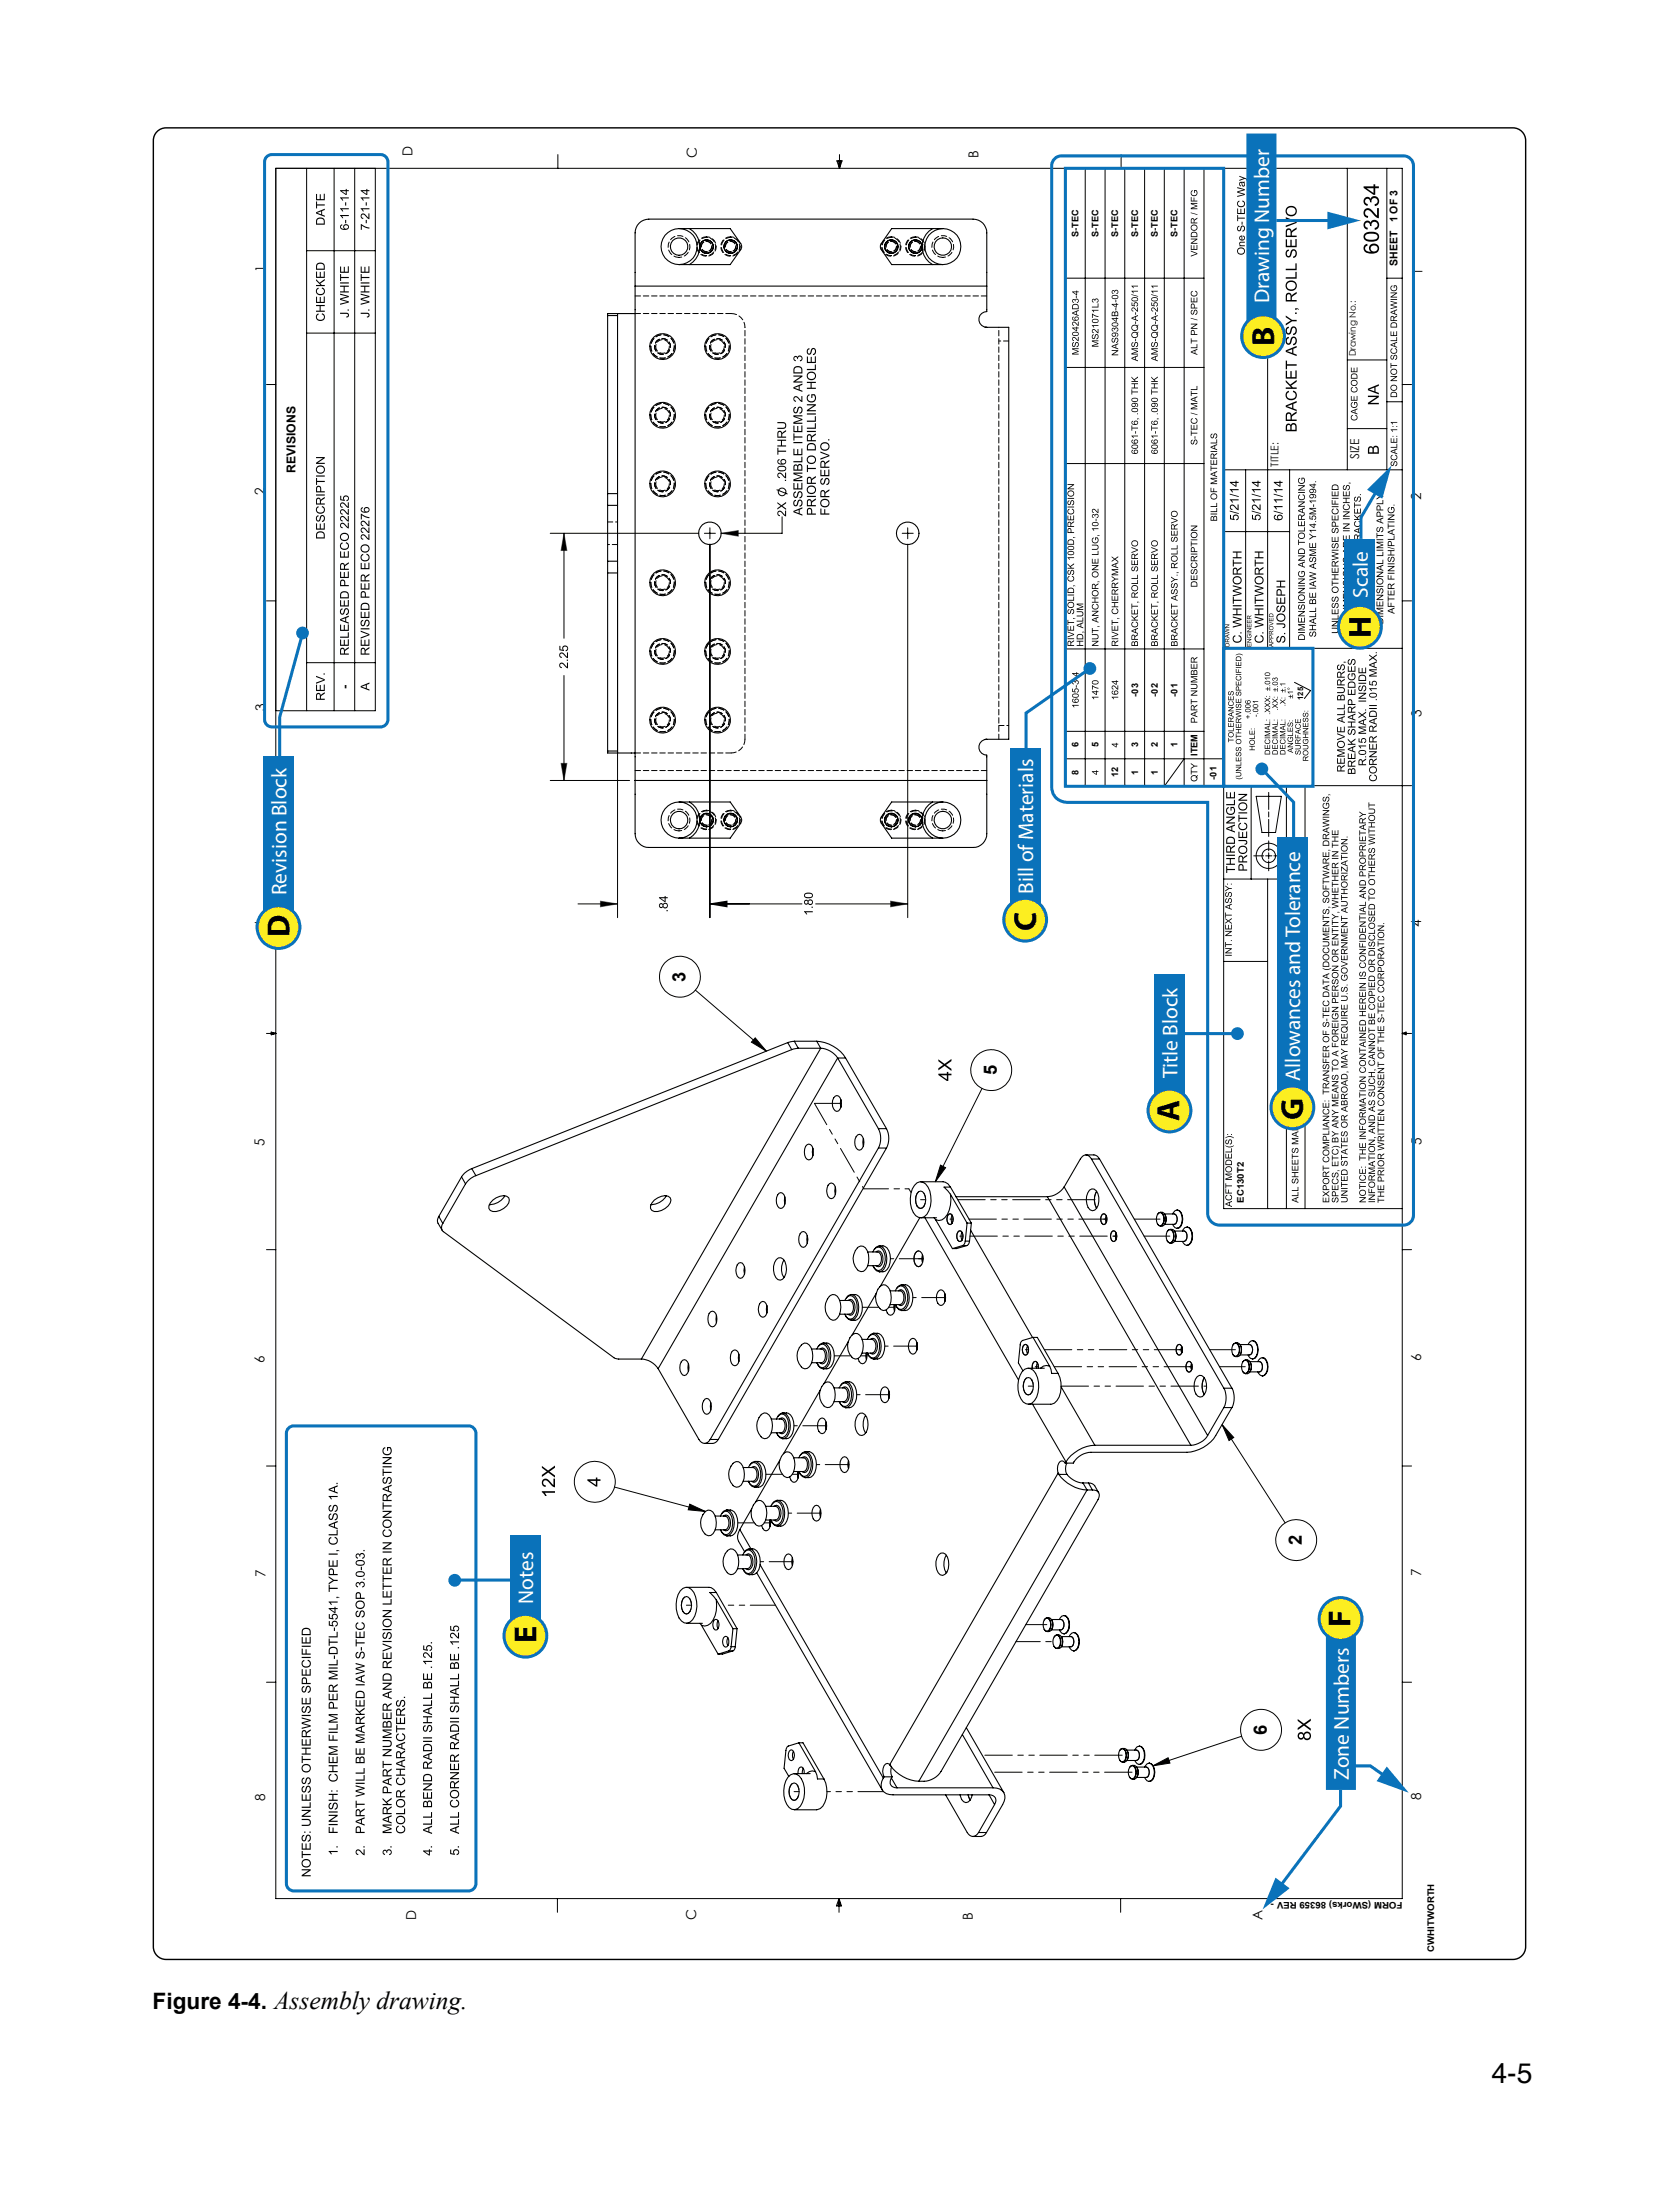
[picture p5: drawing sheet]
<svg xmlns="http://www.w3.org/2000/svg" width="210mm" height="273mm" viewBox="0 0 210 273" stroke-linecap="round" stroke-linejoin="round" font-family="sans-serif">
<defs><g id="words">
<g font-size="4">
<text x="159" y="43.2" transform="rotate(-90 159 43.2)">B</text>
<text x="171.1" y="79.7" transform="rotate(-90 171.1 79.7)">H</text>
<text x="36.1" y="117" transform="rotate(-90 36.1 117)">D</text>
<text x="129.3" y="116.3" transform="rotate(-90 129.3 116.3)">C</text>
<text x="147.2" y="140" transform="rotate(-90 147.2 140)">A</text>
<text x="162.6" y="139.8" transform="rotate(-90 162.6 139.8)">G</text>
<text x="168.5" y="203.2" transform="rotate(-90 168.5 203.2)">F</text>
<text x="66.9" y="205.2" transform="rotate(-90 66.9 205.2)">E</text>
</g>
<text font-size="3.5" x="186.2" y="260.1">4-5</text>
<text font-size="2.8" x="19" y="250.8">Figure 4-4. Assembly drawing.</text>
<g font-size="2.7" fill="#fff">
<text x="158.4" y="37.8" transform="rotate(-90 158.4 37.8)">Drawing Number</text>
<text x="170.7" y="74.6" transform="rotate(-90 170.7 74.6)">Scale</text>
<text x="35.7" y="111.8" transform="rotate(-90 35.7 111.8)">Revision Block</text>
<text x="128.9" y="114.2" transform="rotate(-90 128.9 114.2)">C. Bill of Materials</text>
<text x="146.9" y="134.6" transform="rotate(-90 146.9 134.6)">Title Block</text>
<text x="162.3" y="134.9" transform="rotate(-90 162.3 134.9)">Allowances and Tolerance</text>
<text x="66.6" y="200.3" transform="rotate(-90 66.6 200.3)">Notes</text>
<text x="168.3" y="222.2" transform="rotate(-90 168.3 222.2)">Zone Numbers</text>
</g>
<g font-size="2.3">
<text x="85.6" y="122.6" transform="rotate(-90 85.6 122.6)">3</text>
<text x="124.4" y="134.2" transform="rotate(-90 124.4 134.2)">5</text>
<text x="162.5" y="192.9" transform="rotate(-90 162.5 192.9)">2</text>
<text x="158.1" y="216.6" transform="rotate(-90 158.1 216.6)">6</text>
</g>
<g font-size="1.7">
<text x="51.5" y="19.4" transform="rotate(-90 51.5 19.4)">D</text>
<text x="87" y="19.7" transform="rotate(-90 87 19.7)">C</text>
<text x="122.1" y="19.7" transform="rotate(-90 122.1 19.7)">B</text>
<text x="157.4" y="19.5" transform="rotate(-90 157.4 19.5)">A</text>
<text x="33.1" y="34" transform="rotate(-90 33.1 34)">1</text>
<text x="177.5" y="34.3" transform="rotate(-90 177.5 34.3)">1</text>
<text x="33" y="61.8" transform="rotate(-90 33 61.8)">2</text>
<text x="177.4" y="62.5" transform="rotate(-90 177.4 62.5)">2</text>
<text x="33.1" y="88.8" transform="rotate(-90 33.1 88.8)">3</text>
<text x="177.4" y="89.5" transform="rotate(-90 177.4 89.5)">3</text>
<text x="33" y="115.8" transform="rotate(-90 33 115.8)">4</text>
<text x="177.4" y="115.7" transform="rotate(-90 177.4 115.7)">4</text>
<text x="33" y="143" transform="rotate(-90 33 143)">5</text>
<text x="177.4" y="142.9" transform="rotate(-90 177.4 142.9)">5</text>
<text x="33" y="170.2" transform="rotate(-90 33 170.2)">6</text>
<text x="177.4" y="169.9" transform="rotate(-90 177.4 169.9)">6</text>
<text x="33.1" y="196.9" transform="rotate(-90 33.1 196.9)">7</text>
<text x="177.4" y="196.8" transform="rotate(-90 177.4 196.8)">7</text>
<text x="33.1" y="224.9" transform="rotate(-90 33.1 224.9)">8</text>
<text x="177.4" y="224.7" transform="rotate(-90 177.4 224.7)">8</text>
<text x="51.9" y="239.7" transform="rotate(-90 51.9 239.7)">D</text>
<text x="86.9" y="239.8" transform="rotate(-90 86.9 239.8)">C</text>
<text x="121.4" y="239.8" transform="rotate(-90 121.4 239.8)">B</text>
<text x="157.6" y="239.8" transform="rotate(-90 157.6 239.8)">A</text>
</g>
<g font-size="1.5">
<text x="36.9" y="59" transform="rotate(-90 36.9 59)">REVISIONS</text>
<text x="169.6" y="57.3" transform="rotate(-90 169.6 57.3)">SIZE</text>
<text x="43.5" y="86" transform="rotate(-90 43.5 86)">-</text>
</g>
<g font-size="1.3">
<text x="174.4" y="27.8" transform="rotate(-90 174.4 27.8)">1 OF 3</text>
<text x="174.4" y="33.2" transform="rotate(-90 174.4 33.2)">SHEET</text>
<text x="159.6" y="58.3" transform="rotate(-90 159.6 58.3)">TITLE:</text>
</g>
<g font-size="1.1">
<text x="134.6" y="29.6" transform="rotate(-90 134.6 29.6)">S-TEC</text>
<text x="137.1" y="29.6" transform="rotate(-90 137.1 29.6)">S-TEC</text>
<text x="139.6" y="29.6" transform="rotate(-90 139.6 29.6)">S-TEC</text>
<text x="142" y="29.6" transform="rotate(-90 142 29.6)">S-TEC</text>
<text x="144.5" y="29.6" transform="rotate(-90 144.5 29.6)">S-TEC</text>
<text x="147" y="29.6" transform="rotate(-90 147 29.6)">S-TEC</text>
<text x="169.2" y="44.5" transform="rotate(-90 169.2 44.5)">Drawing No.:</text>
<text x="142" y="87" transform="rotate(-90 142 87)">-03</text>
<text x="144.5" y="87" transform="rotate(-90 144.5 87)">-02</text>
<text x="147" y="87" transform="rotate(-90 147 87)">-01</text>
<text x="134.6" y="93.3" transform="rotate(-90 134.6 93.3)">6</text>
<text x="137.1" y="93.3" transform="rotate(-90 137.1 93.3)">5</text>
<text x="142" y="93.3" transform="rotate(-90 142 93.3)">3</text>
<text x="144.5" y="93.3" transform="rotate(-90 144.5 93.3)">2</text>
<text x="147" y="93.3" transform="rotate(-90 147 93.3)">1</text>
<text x="149.4" y="94.4" transform="rotate(-90 149.4 94.4)">ITEM</text>
<text x="134.6" y="96.8" transform="rotate(-90 134.6 96.8)">8</text>
<text x="139.6" y="97.1" transform="rotate(-90 139.6 97.1)">12</text>
<text x="142" y="96.8" transform="rotate(-90 142 96.8)">1</text>
<text x="144.5" y="96.8" transform="rotate(-90 144.5 96.8)">1</text>
<text x="151.8" y="97.3" transform="rotate(-90 151.8 97.3)">-01</text>
<text x="155.2" y="150.2" transform="rotate(-90 155.2 150.2)">EC130T2</text>
<text x="175" y="237.5" transform="rotate(-180 175 237.5)">FORM (SWorks) 86359 REV -</text>
<text x="179" y="243.7" transform="rotate(-90 179 243.7)">CWHITWORTH</text>
</g>
<text font-size="1" x="162.6" y="87.4" transform="rotate(-90 162.6 87.4)">125</text>
</g></defs>
<g fill="none" stroke="#000" stroke-width=".12">
<path d="M69.6 19.3v1.7M104.8 19.3v1.7M139.9 19.3v1.7M34.4 21h140.6v216h-140.6zM38.3 31.3h8.5M38.3 21v67.7M41.7 21v67.7M44.3 21v67.7M46.8 21v67.7h-12.4M104.4 20.1h.7l-.3 .9zM104.7 20.1l.1 .9M104.9 20.1l-.1 .9"/>
<path d="M133 34.7h17.3M133 21v77.2h19.7M135.4 21v77.2M137.9 21v77.2M140.4 21v77.2M142.9 21v77.2M145.3 21v77.2l2.5-3.5M147.8 21v77.2M150.3 21v77.2M152.7 21v129.9h22.3M158.2 21v59.9M168.2 21v37.7"/>
<path d="M173.1 21v37.7M173.1 34.7h1.9M33.3 48h1.1M38.3 41.6h8.5M133 57.9h17.3M133 45.9h17.3M152.7 58.7h22.3M155.5 58.7v22.2M161 58.7v22.2M168.2 53.5h4.9M168.2 44.9h4.9M173.1 50.2h1.9"/>
<path d="M175 48h1.2M33.3 75h1.1M68.7 66.6h18.5M70.4 66.6v13.1M77.1 70.8v43.8M87.9 66.6h1.4M88.6 65.9v1.4M88.6 68v46.6M96.9 61.1l1.4 .6M97.6 64.5v2.1h-7.6M112.6 66.6h1.4M113.3 65.9v1.4"/>
<path d="M113.3 68v46.6M152.7 66.4h8.3M175 75h1.2M38.3 82.7h8.5M68.7 97.4h9.9M70.4 84.3v13.1M133 94.7h19.7M133 91.3h17.3M133 81h17.3M152.7 80.9h22.3M152.7 98.1h23.5M156.2 98.1v11.6"/>
<path d="M156.8 99.4h3.1l-.7 4.5h-1.7zM158.3 98.9v2.2M160.6 98.1v52.8M161.6 85.2l2 1-.8 1M162.9 98.1v52.8M163.9 80.9v17.2M33.3 102h1.1M72.1 112.9h5M88.6 112.9h11.5M101.8 112.9h11.5M152.7 109.7h7.9M156.5 106.9h1.2"/>
<path d="M158 106.9h.7M158.2 109.7v41.2M158.3 101.4v.6M158.3 102.3v2.1M158.3 105v1.2M158.3 106.5v.7M158.3 107.5v1.2M159 106.9h1.2M33.3 129h1.1M33.8 128.9l.6 .1-.6 .2zM33.8 129h.6M34.4 129l-.6 .1"/>
<path d="M86.8 123.6l8.8 7.6M94.3 129.6l1.3 1.6-1.8-1.1zM122.6 135.9l-5.9 11.6M152.7 120h5.5M175 129h1.2M175 129l.5-.1v.3zM33.3 156h1.1M117.4 145.5l.6 .3-1.3 1.7zM175 156h1.2M152.5 177.9l1.5 1.6-.6 .4zM152.5 177.9l7.9 12.2M33.3 183h1.1"/>
<path d="M76.7 185.7l11.3 3M86.1 187.8l1.9 .9-2.1-.2zM175 183h1.2M33.3 210h1.1M155 216.8l-11.1 3.7M175 210h1.2M69.6 237v1.8M104.7 237l.2 1M104.7 237l-.1 1M104.7 237l.3 1h-.6zM104.7 237v1.8M139.9 237v1.8"/>
<path d="M143.9 220.5l1.9-1 .2 .6z"/>
<circle cx="97.6" cy="61.4" r=".47"/>
<circle cx="158.4" cy="106.9" r="1.57"/>
<circle cx="158.4" cy="106.9" r=".84"/>
<circle cx="84.9" cy="121.9" r="2.56"/>
<circle cx="123.7" cy="133.6" r="2.55"/>
<circle cx="74.2" cy="185" r="2.55"/>
<circle cx="161.8" cy="192.3" r="2.55"/>
<circle cx="157.4" cy="216" r="2.56"/>
</g>
<g fill="#000">
<path d="M39.6 33v.5h.8v-.2a.43 .43 0 0 0-.3-.4 .43 .43 0 0 0-.5 .1zM39.5 33a.56 .56 0 0 1 .7-.2 .56 .56 0 0 1 .3 .5v.4h-1.1zM39.4 33.9h.2v.7h.3v-.6h.1v.6h.4v-.7h.1v.8h-1.1zM39.4 34.8l.5 .5 .6-.5v.2l-.5 .4 .2 .2h.3v.1h-1.1v-.1h.6l-.6-.6zM39.5 36.1l.2-.2 .1 .2a.36 .36 0 0 0-.2 .5 .36 .36 0 0 0 .5 .1 .33 .33 0 0 0 .3-.3 .33 .33 0 0 0-.2-.4v-.1a.52 .52 0 0 1 .3 .7 .52 .52 0 0 1-.8 .2l-.3-.3zM39.4 37h.2v.7h.3v-.6h.1v.6h.4v-.7h.1v.8h-1.1zM39.4 38.1h1.1v.1h-.5v.6h.5v.1h-1.1v-.1h.5v-.6h-.5zM39.5 39.3l.2-.2 .1 .2a.36 .36 0 0 0-.2 .5 .36 .36 0 0 0 .5 .1 .33 .33 0 0 0 .3-.3 .33 .33 0 0 0-.2-.3v-.2a.52 .52 0 0 1 .3 .8 .52 .52 0 0 1-.8 .1l-.3-.3z"/>
<path d="M39.4 24.2h.2v.7h.3v-.6h.1v.6h.4v-.7h.1v.8h-1.1zM39.4 25.2h.2v.3h.9v.2h-.9v.3h-.2zM39.6 26.6l.5 .2v-.4zM39.4 26.5l1.1-.4v.1l-.3 .1v.5l.3 .1v.2l-1.1-.4zM39.6 27.4v.5h.8v-.2a.43 .43 0 0 0-.3-.4 .43 .43 0 0 0-.5 .1zM39.5 27.3a.56 .56 0 0 1 .7-.2 .56 .56 0 0 1 .3 .6v.4h-1.1z"/>
<path d="M42.7 23.9l.5 .3v-.3zM42.4 23.7h.8v-.1h.1v.1h.2v.2h-.2v.4h-.1l-.8-.5zM42.4 24.6h1.1v.2h-.8l.1 .2h-.1zM43.1 25.3h.1v.4h-.1zM42.4 26h1.1v.1h-.8l.1 .3h-.1zM42.4 26.8h1.1v.2h-.8l.1 .2h-.1zM43.1 27.5h.1v.4h-.1zM43 28.3a.24 .24 0 0 0 .4 0 .24 .24 0 0 0-.4 0zM42.5 28.1l.2-.1v.1a.22 .22 0 0 0-.1 .3 .22 .22 0 0 0 .2 .2h.2a.35 .35 0 0 1 0-.6 .35 .35 0 0 1 .6 .2 .35 .35 0 0 1-.3 .5h-.5a.37 .37 0 0 1-.3-.2 .37 .37 0 0 1 0-.4z"/>
<path d="M42.4 33.3h.2v.6h.3v-.6h.1v.6h.4v-.6h.1v.8h-1.1zM42.4 34.2h.2v.4h.9v.1h-.9v.4h-.2zM42.4 35.3h1.1v.1h-1.1zM42.4 35.7h1.1v.1h-.5v.6h.5v.1h-1.1v-.1h.5v-.6h-.5zM42.4 36.7l1.1 .3v.1l-.9 .3 .9 .2v.2l-1.1 .3v-.2l1-.2-1-.3v-.1l1-.3-1-.2zM43.4 38.6h.1v.2h-.1zM42.4 39h.8a.3 .3 0 0 1 .4 .3 .3 .3 0 0 1-.4 .3v-.1h.1a.17 .17 0 0 0 .1-.2 .17 .17 0 0 0-.2-.1h-.8z"/>
<path d="M45.2 23.9l.5 .3v-.3zM45 23.7h.7v-.1h.1v.1h.3v.2h-.3v.4h-.1l-.7-.5zM45 24.6h1.1v.2h-.8l.1 .2h-.1zM45.6 25.3h.2v.4h-.2zM45 26h1.1v.1h-.8l.1 .3h-.1zM45.1 26.7a.58 .58 0 0 1 .8 .4l.1 .1v-.6h.1v.8l-.2-.1-.4-.5a.21 .21 0 0 0-.4 .1 .21 .21 0 0 0 .2 .3v.1a.36 .36 0 0 1-.3-.2 .36 .36 0 0 1 .1-.4zM45.6 27.5h.2v.4h-.2zM45 28l.6 .3 .5 .1v.1l-.5-.1-.4-.2v.5h-.2z"/>
<path d="M45 33.3h.1v.6h.4v-.6h.1v.6h.4v-.6h.1v.8h-1.1zM45 34.2h.1v.4h1v.1h-1v.4h-.1zM45 35.3h1.1v.1h-1.1zM45 35.7h1.1v.1h-.5v.6h.5v.1h-1.1v-.1h.5v-.6h-.5zM45 36.7l1.1 .3v.1l-1 .3 1 .2v.2l-1.1 .3v-.2l1-.2-1-.3v-.1l1-.3-1-.2zM46 38.6h.1v.2h-.1zM45 39h.8a.3 .3 0 0 1 .3 .3 .3 .3 0 0 1-.3 .3v-.1h.1a.17 .17 0 0 0 .1-.2 .17 .17 0 0 0-.2-.1h-.8z"/>
<path d="M134 36.5l.3 .2v-.2zM133.8 36.4h.5v-.1h.1v.1h.2v.1h-.2v.3h-.1zM134.3 36.9h.1v.3h-.1zM133.9 37.4l.2-.1 .1 .1a.26 .26 0 0 1 .4 0 .26 .26 0 0 1-.2 .4v-.1a.16 .16 0 0 0 .1-.2 .16 .16 0 0 0-.2-.1 .16 .16 0 0 0-.1 .2h-.1a.14 .14 0 0 0-.1-.2 .14 .14 0 0 0-.1 .2 .14 .14 0 0 0 .1 .1v.1l-.2-.1zM134 38.1l-.1 .4h.6v-.2a.32 .32 0 0 0-.2-.3 .32 .32 0 0 0-.3 .1zM133.9 38.1a.42 .42 0 0 1 .4-.2 .42 .42 0 0 1 .3 .4v.3h-.8zM133.9 39.1l.4 .1v-.3zM133.8 39l.8-.3v.1l-.2 .1v.4h.2v.2l-.8-.4zM134.2 39.8a.2 .2 0 0 0 .4 0 .2 .2 0 0 0-.4 0zM133.9 39.6l.1-.1v.1a.16 .16 0 0 0-.1 .2 .16 .16 0 0 0 .2 .1l.1 .1a.26 .26 0 0 1 .1-.5 .26 .26 0 0 1 .3 .2 .26 .26 0 0 1-.2 .3 .45 .45 0 0 1-.6-.2zM133.9 40.2a.54 .54 0 0 1 .6 .4v-.4h.1v.5l-.2-.1a.43 .43 0 0 0-.5-.3v.2l.1 .1v.1l-.2-.2zM134 41l.3 .3v-.3zM133.8 40.9h.5v-.1h.1v.1h.2v.1h-.2v.4h-.1zM134 41.6h-.1a.34 .34 0 0 0 .3 .3 .34 .34 0 0 0 .3-.3l-.1-.1zM133.9 41.5h.1a.4 .4 0 0 1 .4-.1 .4 .4 0 0 1 .2 .4 .42 .42 0 0 1-.5 .2 .42 .42 0 0 1-.3-.4zM133.9 42.1a.54 .54 0 0 1 .6 .4v-.4h.1v.5l-.2-.1a.43 .43 0 0 0-.5-.3v.2l.1 .1v.1l-.2-.2zM133.9 42.8l.1-.1v.1a.18 .18 0 0 0-.1 .2 .18 .18 0 0 0 .2 .2 .42 .42 0 0 1 .4-.5 .34 .34 0 0 1 .1 .4 .34 .34 0 0 1-.2 .2v-.1a.2 .2 0 0 0 .2-.2 .2 .2 0 0 0-.3-.1 .28 .28 0 0 1-.2 .4 .28 .28 0 0 1-.3-.1 .28 .28 0 0 1 .1-.4zM133.8 43.5h.8v.1h-.7l.7 .2v.1l-.7 .3h.7v.1h-.8v-.2l.7-.2-.7-.3z"/>
<path d="M136.3 37.4l.2-.1 .2 .1a.26 .26 0 0 1 .4 0 .26 .26 0 0 1-.2 .4v-.1a.16 .16 0 0 0 .1-.2 .16 .16 0 0 0-.2-.1 .16 .16 0 0 0-.1 .2h-.1a.14 .14 0 0 0-.1-.2 .14 .14 0 0 0-.2 .1 .14 .14 0 0 0 .2 .2v.1l-.2-.2zM136.3 38.3h.7v-.4h.1v.5h-.8zM136.3 38.7h.8v.1h-.6l.1 .2h-.1zM136.3 39.2l.8 .3v.1l-.7-.3v.4h-.1zM136.4 40a.34 .34 0 0 0 .3 .2 .34 .34 0 0 0 .3-.2l-.1-.1zM136.3 39.9l.1-.1a.4 .4 0 0 1 .5 0 .4 .4 0 0 1 .2 .4 .42 .42 0 0 1-.5 .2 .42 .42 0 0 1-.3-.4zM136.3 40.6h.8v.1h-.6l.1 .2h-.1zM136.3 41.1a.54 .54 0 0 1 .7 .4v-.4h.1v.5l-.2-.1a.43 .43 0 0 0-.5-.3v.2l.1 .1v.1l-.2-.2zM136.3 41.8l.2-.1v.1a.18 .18 0 0 0-.2 .2 .18 .18 0 0 0 .3 .2 .42 .42 0 0 1 .3-.5 .34 .34 0 0 1 .2 .4 .34 .34 0 0 1-.3 .3v-.1a.2 .2 0 0 0 .2-.3 .2 .2 0 0 0-.2-.1l-.1 .1a.28 .28 0 0 1-.1 .3 .28 .28 0 0 1-.4-.1 .28 .28 0 0 1 .1-.4zM136.3 42.5h.8v.1h-.7l.7 .2v.1l-.7 .3h.7v.1h-.8v-.2l.7-.2-.7-.3z"/>
<path d="M138.8 36.3l.2-.1 .1 .1a.26 .26 0 0 1 .5 0 .26 .26 0 0 1-.3 .4v-.1a.16 .16 0 0 0 .2-.2 .16 .16 0 0 0-.2-.1 .16 .16 0 0 0-.1 .2h-.1a.14 .14 0 0 0-.1-.2 .14 .14 0 0 0-.2 .2 .14 .14 0 0 0 .2 .1v.1l-.2-.2zM138.9 37h-.1a.34 .34 0 0 0 .4 .2 .34 .34 0 0 0 .3-.2l-.2-.1zM138.8 36.9h.1a.4 .4 0 0 1 .4-.1 .4 .4 0 0 1 .3 .4 .42 .42 0 0 1-.5 .2 .42 .42 0 0 1-.3-.4zM139.2 37.4h.1v.3h-.1zM138.9 38l.4 .3v-.3zM138.7 37.9h.6v-.1h.1v.1h.2v.1h-.2v.4h-.1zM139.2 38.4h.1v.4h-.1zM139.2 39v.4h.3l-.1-.4zM138.9 39l-.1 .4h.3v-.2a.13 .13 0 0 0-.1-.2 .13 .13 0 0 0-.1 0zM138.8 39l.2-.1 .1 .1a.23 .23 0 0 1 .3-.1 .23 .23 0 0 1 .2 .3v.3h-.9zM138.9 39.8l.4 .3v-.3zM138.7 39.7h.6v-.1h.1v.1h.2v.1h-.2v.4h-.1zM138.9 40.4h-.1a.34 .34 0 0 0 .4 .3 .34 .34 0 0 0 .3-.3h-.2zM138.8 40.4l.1-.1a.4 .4 0 0 1 .4-.1 .4 .4 0 0 1 .3 .4 .42 .42 0 0 1-.5 .2 .42 .42 0 0 1-.3-.4zM138.8 41l.2-.1 .1 .1a.26 .26 0 0 1 .5 0 .26 .26 0 0 1-.3 .4v-.1a.16 .16 0 0 0 .2-.2 .16 .16 0 0 0-.2-.1 .16 .16 0 0 0-.1 .2h-.1a.14 .14 0 0 0-.1-.2 .14 .14 0 0 0-.2 .2 .14 .14 0 0 0 .2 .1v.1l-.2-.2zM138.8 41.8a.2 .2 0 0 0 .4 0 .2 .2 0 0 0-.4 0zM138.8 41.6a.4 .4 0 0 1 .5-.1 .4 .4 0 0 1 .2 .5h-.1v-.1a.19 .19 0 0 0 0-.2 .19 .19 0 0 0-.2-.1 .27 .27 0 0 1 0 .4 .27 .27 0 0 1-.4 0 .27 .27 0 0 1 0-.4zM138.8 42.3l.2-.1v.1a.18 .18 0 0 0-.2 .2 .18 .18 0 0 0 .2 .1 .42 .42 0 0 1 .4-.4 .34 .34 0 0 1 .2 .3 .34 .34 0 0 1-.3 .3v-.1a.2 .2 0 0 0 .2-.2 .2 .2 0 0 0-.3-.2v.1a.28 .28 0 0 1-.1 .3 .28 .28 0 0 1-.4-.1 .28 .28 0 0 1 .1-.3zM138.8 43.3l.4 .1v-.3zM138.7 43.2l.9-.3v.1l-.3 .1v.3l.3 .1v.1l-.9-.3zM138.7 43.7h.9v.1l-.7 .5h.7v.1h-.9v-.2l.7-.4h-.7z"/>
<path d="M141.2 35.7h.8v.1h-.6l.1 .2h-.1zM141.2 36.3h.8v.1h-.6l.1 .2h-.1zM141.2 36.7l.8 .3-.8-.2zM141.4 37.3h-.1a.34 .34 0 0 0 .3 .2 .34 .34 0 0 0 .3-.2l-.1-.1zM141.3 37.2l.1-.1a.4 .4 0 0 1 .4 0 .4 .4 0 0 1 .2 .4 .42 .42 0 0 1-.5 .2 .42 .42 0 0 1-.3-.4zM141.2 37.8h.1v.3h.2a.27 .27 0 0 1 .2-.3 .27 .27 0 0 1 .3 .1 .27 .27 0 0 1-.2 .4v-.1a.17 .17 0 0 0 .1-.3 .17 .17 0 0 0-.3 0 .17 .17 0 0 0 .1 .3l-.1 .1-.4-.1zM141.3 38.4a.54 .54 0 0 1 .6 .4v-.4h.1v.5l-.1-.1a.43 .43 0 0 0-.6-.3v.2l.2 .1-.1 .1-.2-.2zM141.7 39h.1v.3h-.1zM141.3 39.7l.4 .2v-.3zM141.2 39.7l.8-.4v.2l-.2 .1v.3l.2 .1v.1l-.8-.3zM141.7 40.1h.1v.3h-.1zM141.4 40.7a.31 .31 0 0 0 .2 .5 .31 .31 0 0 0 .3-.4v.1h-.1l.1-.2h-.1zM141.3 40.6l.3-.1 .3 .2 .1-.2 .1 .1-.1 .1a.41 .41 0 0 1-.4 .6 .41 .41 0 0 1-.3-.7zM141.4 41.6a.31 .31 0 0 0 .2 .5 .31 .31 0 0 0 .3-.4v.1h-.1l.1-.2h-.1zM141.3 41.5l.3-.1 .3 .1 .1-.1h.1l-.1 .2a.41 .41 0 0 1-.4 .6 .41 .41 0 0 1-.3-.7zM141.7 42.3h.1v.3h-.1zM141.3 42.8l.1-.1 .1 .1a.18 .18 0 0 0-.2 .2 .18 .18 0 0 0 .2 .2 .42 .42 0 0 1 .4-.5 .34 .34 0 0 1 .1 .4 .34 .34 0 0 1-.2 .2v-.1a.2 .2 0 0 0 .2-.2 .2 .2 0 0 0-.3-.1 .28 .28 0 0 1-.2 .4 .28 .28 0 0 1-.3-.1 .28 .28 0 0 1 .1-.4zM141.2 43.5h.8v.1h-.7l.7 .2v.1l-.7 .3h.7v.1h-.8v-.2l.7-.2-.7-.3zM141.3 44.7l.4 .2v-.3zM141.2 44.7l.8-.4v.2l-.2 .1v.3l.2 .1v.1l-.8-.3z"/>
<path d="M143.7 35.7h.8v.1h-.6l.1 .2h-.1zM143.7 36.3h.8v.1h-.6l.1 .2h-.1zM143.7 36.7l.8 .3-.8-.2zM143.8 37.3a.34 .34 0 0 0 .3 .2 .34 .34 0 0 0 .3-.2l-.1-.1zM143.7 37.2l.1-.1a.4 .4 0 0 1 .5 0 .4 .4 0 0 1 .2 .4 .42 .42 0 0 1-.5 .2 .42 .42 0 0 1-.3-.4zM143.7 37.8h.1v.3h.2a.27 .27 0 0 1 .1-.3 .27 .27 0 0 1 .4 .1 .27 .27 0 0 1-.2 .4v-.1a.17 .17 0 0 0 0-.3 .17 .17 0 0 0-.2 0 .17 .17 0 0 0 0 .3v.1l-.4-.1zM143.7 38.4a.54 .54 0 0 1 .7 .4v-.4h.1v.5l-.2-.1a.43 .43 0 0 0-.5-.3v.2l.1 .1v.1l-.2-.2zM144.2 39h.1v.3h-.1zM143.8 39.7l.4 .2v-.3zM143.7 39.7l.8-.4v.2l-.2 .1v.3l.2 .1v.1l-.8-.3zM144.2 40.1h.1v.3h-.1zM143.9 40.7a.31 .31 0 0 0 .1 .5 .31 .31 0 0 0 .4-.4v.1h-.1l.1-.2h-.2zM143.8 40.6l.3-.1 .3 .2 .1-.2 .1 .1-.1 .1a.41 .41 0 0 1-.5 .6 .41 .41 0 0 1-.2-.7zM143.9 41.6a.31 .31 0 0 0 .1 .5 .31 .31 0 0 0 .4-.4v.1h-.1l.1-.2h-.2zM143.8 41.5l.3-.1 .3 .1 .1-.1h.1l-.1 .2a.41 .41 0 0 1-.5 .6 .41 .41 0 0 1-.2-.7zM144.2 42.3h.1v.3h-.1zM143.7 42.8l.2-.1v.1a.18 .18 0 0 0-.2 .2 .18 .18 0 0 0 .3 .2 .42 .42 0 0 1 .3-.5 .34 .34 0 0 1 .2 .4 .34 .34 0 0 1-.3 .2v-.1a.2 .2 0 0 0 .2-.2 .2 .2 0 0 0-.2-.1h-.1a.28 .28 0 0 1-.1 .4 .28 .28 0 0 1-.4-.1 .28 .28 0 0 1 .1-.4zM143.7 43.5h.8v.1h-.7l.7 .2v.1l-.7 .3h.7v.1h-.8v-.2l.7-.2-.7-.3zM143.8 44.7l.4 .2v-.3zM143.7 44.7l.8-.4v.2l-.2 .1v.3l.2 .1v.1l-.8-.3z"/>
<path d="M148.7 23.8l.1-.1 .1 .1a.33 .33 0 0 0-.1 .5 .33 .33 0 0 0 .5 0 .33 .33 0 0 0 0-.5h-.2v.3h-.1v-.4h.3a.43 .43 0 0 1 .1 .6 .43 .43 0 0 1-.6 .1 .43 .43 0 0 1-.1-.6zM148.6 24.6h.1v.5h.3v-.4h.1v.4h.3v.1h-.8zM148.6 25.3h.8v.1h-.6l.6 .3v.1l-.7 .2h.7v.1h-.8v-.1l.7-.3-.7-.2zM148.6 26.5l.9 .3-.9-.2zM148.7 27.4v.4h.3v-.2a.14 .14 0 0 0-.1-.2 .14 .14 0 0 0-.2 0zM148.7 27.3h.2l.2 .2 .3-.3v.1l-.3 .2v.2v.1h.3v.1h-.8zM148.7 28.4a.31 .31 0 0 0 .6 0 .31 .31 0 0 0-.6 0zM148.6 28.4a.41 .41 0 0 1 .8 0 .41 .41 0 0 1-.8 0zM148.8 29.1l-.1 .4h.6v-.2a.32 .32 0 0 0-.2-.3 .32 .32 0 0 0-.3 .1zM148.7 29.1a.42 .42 0 0 1 .5-.2 .42 .42 0 0 1 .2 .4v.3h-.8zM148.6 29.8h.8v.1l-.6 .4h.6v.1h-.8v-.1l.7-.4h-.7zM148.6 30.6h.1v.5h.3v-.5h.1v.5h.2v-.5h.1v.6h-.8zM148.6 31.3l.8 .3v.1l-.8 .3v-.1l.7-.2-.7-.3z"/>
<path d="M148.7 36.4l.1-.1 .1 .1a.29 .29 0 0 0-.1 .4 .29 .29 0 0 0 .4 .1 .25 .25 0 0 0 .2-.3 .25 .25 0 0 0-.2-.2v-.1a.4 .4 0 0 1 .2 .5 .4 .4 0 0 1-.6 .2 .4 .4 0 0 1-.2-.5zM148.6 37.2h.1v.4h.3v-.4h.1v.4h.2v-.5h.1v.7h-.8zM148.7 38.1v.3h.3v-.4zM148.7 37.9h.3a.4 .4 0 0 1 .1 .5h.3v.1h-.8zM148.7 38.8l.1-.1 .1 .1a.18 .18 0 0 0-.2 .2 .18 .18 0 0 0 .2 .1 .42 .42 0 0 1 .4-.4 .34 .34 0 0 1 .1 .3 .34 .34 0 0 1-.2 .3v-.1a.2 .2 0 0 0 .2-.2 .2 .2 0 0 0-.3-.2v.1a.28 .28 0 0 1-.2 .4 .28 .28 0 0 1-.3-.2 .28 .28 0 0 1 .1-.3zM148.6 39.7l.9 .2v.1l-.9-.2zM148.6 40.4h.8v.1l-.6 .5h.6v.1h-.8v-.2l.7-.4h-.7zM148.7 41.4v.3h.3v-.4zM148.7 41.2h.3a.4 .4 0 0 1 .1 .5h.3v.1h-.8zM148.6 42.2h.1v.3h.7v.1h-.7v.3h-.1zM148.6 43.4h.7v-.4h.1v.5h-.8zM148.7 43.9l.4 .2v-.3zM148.6 43.9l.8-.3v.1l-.2 .1v.3l.2 .1v.1l-.8-.3z"/>
<path d="M154.7 22l.7 .2a.24 .24 0 0 1 .2 .3h-.1v-.1l-.1-.1-.7 .3v-.1l.5-.2-.5-.2zM155 22.8l.1 .3a.11 .11 0 0 0 .1 .1 .11 .11 0 0 0 .1-.2l-.1-.1zM154.7 22.7h.7l-.1 .1a.24 .24 0 0 1 .1 .4 .24 .24 0 0 1-.4 0l-.1-.4a.17 .17 0 0 0-.2 .2 .17 .17 0 0 0 .2 .2v.1a.34 .34 0 0 1-.2-.6zM154.4 23.4l1 .2v.1l-.9 .3 .9 .2v.1l-1 .3v-.1l.8-.2-.8-.2v-.2l.8-.2-.8-.2zM154.5 25.2l.2-.2v.2a.34 .34 0 0 0-.1 .5 .34 .34 0 0 0 .5 0 .29 .29 0 0 0 .2-.3 .29 .29 0 0 0-.3-.2l.1-.2a.47 .47 0 0 1 0 .9 .47 .47 0 0 1-.7-.5zM154.4 26h.1v.6h.3v-.5h.1v.5h.4v-.6h.1v.7h-1zM154.4 26.9h.1v.3h.9v.1h-.9v.3h-.1zM155 27.7h.1v.3h-.1zM154.5 28.3l.2-.1v.1a.21 .21 0 0 0-.2 .2 .21 .21 0 0 0 .2 .2 .49 .49 0 0 1 .5-.5 .4 .4 0 0 1 .2 .4 .4 .4 0 0 1-.3 .3l-.1-.1a.23 .23 0 0 0 .3-.3 .23 .23 0 0 0-.3-.2v.1a.35 .35 0 0 1-.1 .4 .35 .35 0 0 1-.4 0l-.1-.2zM154.8 29.6v.2l.2 .1v-.4zM154.8 29.5l.2-.1v.5a.2 .2 0 0 0 .3-.1 .2 .2 0 0 0-.2-.3l.1-.1a.34 .34 0 0 1 .1 .5 .34 .34 0 0 1-.5 .1 .34 .34 0 0 1 0-.5zM154.7 30.3l.7-.1v.1h-.5a.16 .16 0 0 0-.1 .1 .16 .16 0 0 0 .1 .2h.5v.1h-.7v-.1h.1l-.1-.2zM154.5 31.3a.36 .36 0 0 0 .7 0 .36 .36 0 0 0-.7 0zM154.4 31.3a.5 .5 0 0 1 1 0 .5 .5 0 0 1-1 0z"/>
<path d="M155.7 21.5l.5 .3 .5-.4v.2l-.4 .3 .4 .3v.1l-.5-.4-.5 .4v-.2l.4-.2-.4-.3zM155.7 22.3h.2v.4h.8v.1h-.8v.3h-.2zM156.6 23.6l.3 .1h-.3zM156.1 24l.1-.1v.2a.14 .14 0 0 0-.1 .1 .14 .14 0 0 0 .1 .1 .27 .27 0 0 1 .2-.3 .27 .27 0 0 1 .3 0 .27 .27 0 0 1 0 .4l-.2 .1v-.1a.15 .15 0 0 0 .1-.2 .15 .15 0 0 0-.2-.1 .24 .24 0 0 1-.1 .3 .24 .24 0 0 1-.3 0v-.3zM155.7 24.6h1v.1h-1zM155.7 24.9h1v.1h-1zM156.2 25.3l-.1 .3 .2 .1v-.4zM156.1 25.3l.3-.1v.5a.2 .2 0 0 0 .2-.2 .2 .2 0 0 0-.1-.2v-.1a.34 .34 0 0 1 .1 .5 .34 .34 0 0 1-.5 .1 .34 .34 0 0 1 0-.5zM155.7 25.9l1 .2v.2l-.8 .2 .8 .2v.2l-1 .2v-.1l.9-.2-.9-.2v-.2l.9-.2-.9-.2zM155.7 27.6h1v.1h-1zM156.4 28v.3a.11 .11 0 0 0 .2 .1 .11 .11 0 0 0 0-.2v-.1zM156.1 27.9l.6-.1-.1 .2a.24 .24 0 0 1 .1 .4 .24 .24 0 0 1-.4 0v-.4a.17 .17 0 0 0-.2 .2 .17 .17 0 0 0 .1 .2v.1a.34 .34 0 0 1-.1-.6zM156 28.5l.1 .1a.15 .15 0 0 0 .1 .1 .15 .15 0 0 0 .1 .1h.4v.1h-.7v-.1h.1l-.1-.1zM156.2 29.2l-.1 .2 .2 .1v-.3zM156.1 29.1l.3-.1v.5a.2 .2 0 0 0 .2-.1 .2 .2 0 0 0-.1-.2v-.2a.34 .34 0 0 1 .1 .5 .34 .34 0 0 1-.5 .1 .34 .34 0 0 1 0-.5zM156 29.9l.7-.1v.1h-.4a.16 .16 0 0 0-.2 .2 .16 .16 0 0 0 .1 .1l.5 .1v.1h-.7v-.1h.1l-.1-.3zM156 30.6h.7v.1h-.7zM155.7 30.6h.2v.1h-.2zM155.7 30.9h1v.1h-.8l.8 .3v.1l-.8 .2h.8v.2h-1v-.2l.9-.3-.9-.3z"/>
<path d="M160.8 26a.5 .5 0 0 0-.1 .7 .5 .5 0 0 0 .7 .1 .5 .5 0 0 0 .2-.7 .5 .5 0 0 0-.7-.2zM160.6 25.9a.7 .7 0 0 1 1.1 0 .7 .7 0 0 1-.2 1 .7 .7 0 0 1-1-.2v-.5zM160.5 27.1l1.3 .5v.2l-1.3 .6v-.2l1.2-.5-1.2-.4zM160.7 28.8l-.1 .6h.5v-.4a.24 .24 0 0 0-.1-.3 .24 .24 0 0 0-.3 .1zM160.6 28.6l.2-.1a.37 .37 0 0 1 .4 .4l.6-.5v.2l-.5 .4-.1 .2v.2h.6v.2h-1.3zM160.5 29.9h.1v.8h.4v-.8h.2v.8h.5v-.9h.1v1.1h-1.3zM160.6 31.3l.3-.1v.1a.3 .3 0 0 0-.3 .4 .3 .3 0 0 0 .3 .2l.1-.3a.44 .44 0 0 1 .5-.5 .44 .44 0 0 1 .3 .7l-.2 .3-.2 .1v-.2a.35 .35 0 0 0 .3-.3 .35 .35 0 0 0-.3-.4l-.1 .1a.58 .58 0 0 1-.6 .7 .56 .56 0 0 1-.1-.8zM160.5 33.6h1.2v-.7h.1v.8h-1.3zM160.5 34.6h1.2v-.7h.1v.9h-1.3zM160.8 35.3a.5 .5 0 0 0-.1 .7 .5 .5 0 0 0 .7 .1 .5 .5 0 0 0 .2-.7 .5 .5 0 0 0-.7-.1zM160.6 35.2a.7 .7 0 0 1 1.1 0 .7 .7 0 0 1-.2 1.1 .7 .7 0 0 1-1-.3v-.5zM160.7 36.8l-.1 .7h.5v-.4a.24 .24 0 0 0-.1-.3 .24 .24 0 0 0-.3 0zM160.6 36.7l.2-.2a.37 .37 0 0 1 .4 .4l.6-.5v.3l-.5 .3-.1 .3v.2h.6v.1h-1.3zM161.6 38.5h.3l.2 .1h-.3v.1h-.2zM161.6 39h.2v.2h-.2zM160.5 39.4l.8 .5h.5v.2h-.5l-.8 .5v-.2l.6-.4-.6-.4zM160.6 40.9l.3-.1v.2a.3 .3 0 0 0-.3 .3 .3 .3 0 0 0 .3 .3l.1-.3a.44 .44 0 0 1 .5-.5 .44 .44 0 0 1 .3 .6l-.2 .4h-.2v-.1a.35 .35 0 0 0 .3-.4 .35 .35 0 0 0-.3-.3l-.1 .1a.58 .58 0 0 1-.6 .7 .56 .56 0 0 1-.1-.9zM160.6 42.2l.3-.1v.1a.3 .3 0 0 0-.3 .4 .3 .3 0 0 0 .3 .2l.1-.2a.44 .44 0 0 1 .5-.6 .44 .44 0 0 1 .3 .7l-.2 .3-.2 .1v-.2a.35 .35 0 0 0 .3-.3 .35 .35 0 0 0-.3-.4l-.1 .2a.58 .58 0 0 1-.6 .6 .56 .56 0 0 1-.1-.8zM160.6 43.8l.7 .3v-.5zM160.5 43.7l1.3-.5v.2l-.4 .1v.6l.4 .2v.2l-1.3-.6zM160.5 45h.1v.5h1.2v.2h-1.2v.4h-.1zM160.5 46.3h.1v.8h.4v-.8h.2v.8h.5v-.8h.1v1h-1.3zM160.5 47.5l.5 .5 .8-.6v.3l-.7 .4 .3 .3h.4v.2h-1.3v-.2h.6l-.6-.7zM160.5 49l.3-.2 .1 .2a.45 .45 0 0 0-.2 .6 .45 .45 0 0 0 .6 .2 .42 .42 0 0 0 .4-.4 .42 .42 0 0 0-.3-.5v-.1a.64 .64 0 0 1 .4 .8 .64 .64 0 0 1-.9 .4 .63 .63 0 0 1-.4-1zM160.6 50.7l.7 .2v-.4zM160.5 50.6l1.3-.5v.2l-.4 .1v.6l.4 .1v.2l-1.3-.5zM160.7 51.7l-.1 .7h.5v-.4a.24 .24 0 0 0-.1-.3 .24 .24 0 0 0-.3 0zM160.6 51.6l.2-.1a.37 .37 0 0 1 .4 .4l.6-.5v.2l-.5 .3-.1 .3v.2h.6v.2h-1.3zM161.3 53.1l-.1 .6h.5v-.4a.24 .24 0 0 0-.1-.3 .24 .24 0 0 0-.3 .1zM160.7 53.1l-.1 .6h.4v-.3a.22 .22 0 0 0 0-.3 .22 .22 0 0 0-.3 0zM160.6 53l.2-.1 .3 .2a.38 .38 0 0 1 .5-.3 .38 .38 0 0 1 .2 .5v.5h-1.3z"/>
<path d="M170.6 23.5l.8 .6v-.6zM170.2 23.3h1.2v-.3h.2v.3h.5v.2h-.5v.8h-.2l-1.2-.8zM170.3 24.7l.2-.1h.3l.3 .2a.59 .59 0 0 1 .9-.1 .59 .59 0 0 1-.1 .9l-.3 .1v-.2a.38 .38 0 0 0 .3-.5 .38 .38 0 0 0-.5-.3 .38 .38 0 0 0-.2 .6l-.2-.1a.33 .33 0 0 0-.3-.4 .33 .33 0 0 0-.4 .3 .33 .33 0 0 0 .4 .4v.2a.59 .59 0 0 1-.4-1zM170.3 26.1a.69 .69 0 0 1 1.1 .3l.5 .5v-.9h.2v1.2a1.6 1.6 0 0 1-1-.8 .38 .38 0 0 0-.7 0 .38 .38 0 0 0 .4 .6l-.1 .2a.62 .62 0 0 1-.5-.4 .62 .62 0 0 1 .1-.7zM170.3 27.7l.2-.1h.3l.3 .2a.59 .59 0 0 1 .9-.1 .59 .59 0 0 1-.1 .9l-.3 .1v-.2a.38 .38 0 0 0 .3-.5 .38 .38 0 0 0-.5-.3 .38 .38 0 0 0-.2 .5h-.2a.33 .33 0 0 0-.3-.4 .33 .33 0 0 0-.4 .3 .33 .33 0 0 0 .4 .3v.3a.59 .59 0 0 1-.4-1zM170.5 29.3a.32 .32 0 0 0-.1 .3 .32 .32 0 0 0 .3 .3h.5a.64 .64 0 0 0 .7-.3 .57 .57 0 0 0-.7-.4zM170.3 29.2a1.49 1.49 0 0 1 1.7 0 .6 .6 0 0 1 0 .7 .6 .6 0 0 1-.5 .3 .95 .95 0 0 1-1.3-.6zM171.2 30.8a.4 .4 0 0 0 0 .5 .4 .4 0 0 0 .6 0 .4 .4 0 0 0 0-.5 .53 .53 0 0 0-.6 0zM170.3 30.6l.4-.2v.3a.37 .37 0 0 0-.3 .4 .37 .37 0 0 0 .4 .3h.3a.62 .62 0 0 1 .3-1 .62 .62 0 0 1 .7 .8 1.17 1.17 0 0 1-1.8 .1 .63 .63 0 0 1 0-.7z"/>
<path d="M173.6 35.7l.2-.1v.1a.32 .32 0 0 0-.1 .5 .32 .32 0 0 0 .5 .1 .32 .32 0 0 0 .1-.5l-.1-.1h-.2v.3l-.1-.4h.4a.42 .42 0 0 1 0 .6 .42 .42 0 0 1-.6 .1 .42 .42 0 0 1-.1-.6zM173.5 36.5h.9v.1l-.7 .4h.7v.2h-.9v-.2l.7-.4h-.7zM173.5 37.3h.9v.1h-.9zM173.5 37.6l.9 .2v.1l-.8 .2 .8 .2v.1l-.9 .2v-.1l.8-.2-.8-.2v-.1l.8-.2-.8-.1zM173.6 39l.4 .1v-.2zM173.5 38.9l.9-.3v.1l-.3 .1v.4h.3v.2l-.9-.3zM173.7 39.6l-.1 .4h.3v-.3a.14 .14 0 0 0 0-.1 .14 .14 0 0 0-.2 0zM173.6 39.5h.3l.1 .2 .4-.3v.1l-.3 .2-.1 .2v.1h.4v.1h-.9zM173.7 40.4l-.1 .4h.7v-.2a.32 .32 0 0 0-.2-.3 .32 .32 0 0 0-.4 .1zM173.6 40.4a.42 .42 0 0 1 .5-.2 .42 .42 0 0 1 .3 .4v.3h-.9zM173.5 41.4h.1v.4h.3v-.4h.1v.4h.3v-.4h.1v.6h-.9zM173.5 42.5h.8v-.4h.1v.5h-.9zM173.6 43.1l.4 .1v-.3zM173.5 43l.9-.3v.1l-.3 .1v.3l.3 .1v.1l-.9-.3zM173.6 43.6l.2-.1v.1a.28 .28 0 0 0-.1 .4 .28 .28 0 0 0 .4 0 .24 .24 0 0 0 .2-.2 .24 .24 0 0 0-.2-.2v-.1a.4 .4 0 0 1 .2 .5 .4 .4 0 0 1-.5 .2 .4 .4 0 0 1-.2-.5zM173.6 44.4l.2-.1v.1a.18 .18 0 0 0-.2 .2 .18 .18 0 0 0 .2 .2 .42 .42 0 0 1 .4-.5 .34 .34 0 0 1 .2 .3 .34 .34 0 0 1-.3 .3v-.1a.2 .2 0 0 0 .2-.2 .2 .2 0 0 0-.2-.2l-.1 .1a.27 .27 0 0 1-.1 .4 .27 .27 0 0 1-.4-.1 .27 .27 0 0 1 .1-.4zM173.5 45.3h.1v.3h.8v.1h-.8v.3h-.1zM173.6 46.4a.35 .35 0 0 0 .7 0 .35 .35 0 0 0-.7 0zM173.6 46.4a.41 .41 0 0 1 .8 0 .41 .41 0 0 1-.8 0zM173.5 46.9h.9v.2l-.7 .4h.7v.1h-.9v-.1l.7-.5h-.7zM173.6 48.4a.35 .35 0 0 0 .7 0 .35 .35 0 0 0-.7 0zM173.6 48.4a.41 .41 0 0 1 .8 0 .41 .41 0 0 1-.8 0zM173.7 49.1l-.1 .4h.7v-.2a.32 .32 0 0 0-.2-.3 .32 .32 0 0 0-.4 .1zM173.6 49a.42 .42 0 0 1 .5-.1 .42 .42 0 0 1 .3 .4v.3h-.9z"/>
<path d="M39.4 57.1h1.1v.1l-.8 .6h.8v.1h-1.1v-.1l.9-.6h-.9zM39.7 58.4a.41 .41 0 0 0 0 .5 .41 .41 0 0 0 .6 0 .41 .41 0 0 0 0-.5l-.3-.1zM39.4 58.6a.55 .55 0 0 1 1.1 0 .55 .55 0 0 1-1.1 0zM39.4 59.4h1.1v.1h-1.1zM39.4 59.7h.2v.3h.9v.2h-.9v.3h-.2zM39.6 60.9v.4h.4l-.1-.4-.1-.1zM39.6 60.7h.3a.54 .54 0 0 1 .2 .6h.4v.2h-1.1l.1-.6zM39.4 61.7h1.1v.2h-1.1zM39.6 62.3v.6h.3v-.4a.19 .19 0 0 0 0-.2 .19 .19 0 0 0-.3 0zM39.5 62.2l.3-.1 .2 .3 .5-.4v.2l-.4 .3v.2v.2h.4v.1h-1.1zM39.5 63.4l.2-.2 .1 .1a.36 .36 0 0 0-.2 .5 .36 .36 0 0 0 .5 .2 .33 .33 0 0 0 .3-.3 .33 .33 0 0 0-.2-.4v-.1a.52 .52 0 0 1 .3 .7 .52 .52 0 0 1-.8 .2l-.3-.3zM39.5 64.4l.3-.1v.2a.24 .24 0 0 0-.3 .2 .24 .24 0 0 0 .3 .2 .56 .56 0 0 1 .5-.6 .46 .46 0 0 1 .2 .5 .46 .46 0 0 1-.3 .4v-.2a.28 .28 0 0 0 .2-.3 .28 .28 0 0 0-.3-.2v.1a.47 .47 0 0 1-.5 .5 .45 .45 0 0 1-.1-.7zM39.4 65.3h.2v.7h.3v-.6h.1v.6h.4v-.7h.1v.8h-1.1zM39.6 66.6v.5h.8v-.2a.43 .43 0 0 0-.3-.4 .43 .43 0 0 0-.5 .1zM39.5 66.5a.56 .56 0 0 1 .7-.2 .56 .56 0 0 1 .3 .5v.4h-1.1z"/>
<path d="M97 52.7h.6a.43 .43 0 0 1 .5 .4 .43 .43 0 0 1-.5 .5h-.6v-.2h.6a.29 .29 0 0 0 .4-.2 .29 .29 0 0 0-.2-.3l-.8-.1zM97.2 54l-.1 .5h.4v-.3a.19 .19 0 0 0-.1-.2 .19 .19 0 0 0-.2 0zM97.1 53.9l.3-.1 .2 .3 .5-.4v.2l-.4 .3-.1 .1v.2h.5v.2h-1.1zM97 54.9h1.1v.1h-.5v.6h.5v.2h-1.1v-.2h.5v-.6h-.5zM97 55.9h.1v.4h1v.1h-1v.4h-.1zM97.5 57.6a.25 .25 0 0 0 .5 0 .25 .25 0 0 0-.5 0zM97.1 57.4l.2-.1v.1a.22 .22 0 0 0-.2 .3 .22 .22 0 0 0 .3 .2h.1a.35 .35 0 0 1 .1-.6 .35 .35 0 0 1 .5 .2 .35 .35 0 0 1-.3 .5h-.4a.37 .37 0 0 1-.3-.2 .37 .37 0 0 1 0-.4zM97.2 58.3l-.1 .2a.57 .57 0 0 0 .9 0l-.2-.2zM97.1 58.3a.78 .78 0 0 1 1 .1 .41 .41 0 0 1-.5 .5 .39 .39 0 0 1-.5-.1 .39 .39 0 0 1 0-.5zM97.1 59.1a.58 .58 0 0 1 .8 .4h.1v-.5h.1v.7l-.2-.1-.4-.4a.21 .21 0 0 0-.4 .1 .21 .21 0 0 0 .2 .3v.1a.36 .36 0 0 1-.3-.2 .36 .36 0 0 1 .1-.4zM98 59.9h.1v.2h-.1z"/>
<path d="M99.1 44.5l.3-.1 .1 .2a.35 .35 0 0 1 .6 0 .35 .35 0 0 1-.3 .5v-.1a.23 .23 0 0 0 .2-.3 .23 .23 0 0 0-.2-.2 .23 .23 0 0 0-.2 .3h-.1a.19 .19 0 0 0-.2-.2 .19 .19 0 0 0-.2 .2 .19 .19 0 0 0 .2 .2v.1l-.3-.2zM99.2 46v.5h.8v-.3a.44 .44 0 0 0-.3-.4 .44 .44 0 0 0-.5 .2zM99.1 45.9a.58 .58 0 0 1 .7-.2 .58 .58 0 0 1 .3 .5v.4h-1.1zM99 46.9h1.1v.1l-.8 .6h.8v.2h-1.1v-.2l.9-.6h-.9zM99.1 48.4l.6 .2v-.4zM99 48.3l1.1-.4v.2l-.3 .1v.5l.3 .1v.1l-1.1-.4zM99.1 49.5a.46 .46 0 0 1 .7 .3l.2 .2v-.5h.1v.7l-.2-.1-.4-.4a.22 .22 0 0 0-.4 0 .22 .22 0 0 0 .3 .3l-.1 .2a.37 .37 0 0 1-.3-.3 .37 .37 0 0 1 .1-.4zM99.1 50.9l.2-.1v.1a.25 .25 0 0 0-.2 .3 .25 .25 0 0 0 .3 .2 .65 .65 0 0 1 .4-.6 .46 .46 0 0 1 .4 .4 .46 .46 0 0 1-.4 .5v-.2a.29 .29 0 0 0 .3-.3 .29 .29 0 0 0-.4-.3v.1a.48 .48 0 0 1-.5 .6 .46 .46 0 0 1-.1-.7zM99 51.8h1.1v.2h-.9l.9 .3v.2l-.9 .3h.9v.1h-1.1v-.2l1-.3-1-.4zM99 53.1h.2v.7h.3v-.6h.1v.6h.4v-.7h.1v.9h-1.1zM99 54.1h.2v.4h.9v.1h-.9v.4h-.2zM99 55.2h1.1v.1h-1.1zM99 56h.2v.7h.3v-.6h.1v.6h.4v-.7h.1v.8h-1.1zM99 57.6h1v-.6h.1v.7h-1.1zM99.7 58.1l-.1 .5h.4v-.4a.19 .19 0 0 0-.3-.1zM99.2 58.2v.4h.3v-.2a.18 .18 0 0 0-.1-.2 .18 .18 0 0 0-.2 0zM99.1 58.1l.2-.1 .2 .1a.32 .32 0 0 1 .4-.2 .32 .32 0 0 1 .2 .4v.5h-1.1zM99 59h1.1v.1h-.9l.9 .4v.1l-.9 .3h.9v.2h-1.1v-.2l1-.4-1-.3zM99 60.3h.2v.7h.3v-.7h.1v.7h.4v-.7h.1v.8h-1.1zM99.1 61.5l.2-.1v.1a.25 .25 0 0 0-.2 .3 .25 .25 0 0 0 .3 .2 .65 .65 0 0 1 .4-.7 .46 .46 0 0 1 .4 .5 .46 .46 0 0 1-.4 .4v-.1a.29 .29 0 0 0 .3-.3 .29 .29 0 0 0-.4-.3v.1a.48 .48 0 0 1-.5 .6 .46 .46 0 0 1-.1-.7zM99.1 62.5l.2-.1v.1a.25 .25 0 0 0-.2 .3 .25 .25 0 0 0 .3 .2 .65 .65 0 0 1 .4-.6 .46 .46 0 0 1 .4 .4 .46 .46 0 0 1-.4 .5v-.2a.29 .29 0 0 0 .3-.3 .29 .29 0 0 0-.4-.3v.1a.48 .48 0 0 1-.5 .6 .46 .46 0 0 1-.1-.7zM99.1 63.9l.6 .2v-.4zM99 63.8l1.1-.5v.2l-.3 .1v.5l.3 .1v.2l-1.1-.4z"/>
<path d="M100.8 43.6l.2-.1v.1a.25 .25 0 0 0-.2 .3 .25 .25 0 0 0 .3 .2 .65 .65 0 0 1 .4-.7 .46 .46 0 0 1 .3 .5 .46 .46 0 0 1-.3 .4v-.1a.29 .29 0 0 0 .2-.3 .29 .29 0 0 0-.3-.3v.1a.48 .48 0 0 1-.5 .6 .46 .46 0 0 1-.1-.7zM100.7 44.5h.1v.7h.4v-.6h.1v.6h.4v-.7h.1v.8h-1.1zM100.7 46.1h1v-.6h.1v.7h-1.1zM100.9 46.7a.42 .42 0 0 0 0 .5 .42 .42 0 0 0 .6 .1 .42 .42 0 0 0 .1-.7 .42 .42 0 0 0-.7 .1zM100.7 46.9a.57 .57 0 0 1 1.1 0 .57 .57 0 0 1-1.1 0zM100.7 47.7h1.1v.1h-.5v.6h.5v.2h-1.1v-.2h.5v-.6h-.5zM100.8 49.3l.2-.1 .1 .2a.42 .42 0 0 0-.2 .6 .42 .42 0 0 0 .6 0 .46 .46 0 0 0 .1-.6h-.2v.3h-.1v-.5h.4a.59 .59 0 0 1 .1 .8 .59 .59 0 0 1-.9 .1 .59 .59 0 0 1-.1-.8zM100.7 50.5h1.1v.1l-.9 .6h.9v.2h-1.1v-.2l.9-.6h-.9zM100.7 51.6h1.1v.2h-1.1zM100.7 52.5h1v-.5h.1v.7h-1.1zM100.7 53.4h1v-.6h.1v.7h-1.1zM100.7 53.8h1.1v.1h-1.1zM100.9 54.4l-.1 .6h.4v-.4a.2 .2 0 0 0-.1-.2 .2 .2 0 0 0-.2 0zM100.8 54.3l.3-.1 .2 .3 .5-.4v.2l-.4 .3-.1 .2v.2h.5v.1h-1.1zM100.9 55.6l-.1 .5h.9v-.3a.44 .44 0 0 0-.3-.4 .44 .44 0 0 0-.5 .2zM100.8 55.5a.58 .58 0 0 1 .6-.2 .58 .58 0 0 1 .4 .5v.4h-1.1zM100.9 57.1a.42 .42 0 0 0 .1 .6 .42 .42 0 0 0 .6 0 .42 .42 0 0 0 0-.6l-.3-.1zM100.7 57.4a.57 .57 0 0 1 1.1 0 .57 .57 0 0 1-1.1 0zM100.7 58h.1v.4h1v.2h-1v.3h-.1zM100.9 59.7l-.1 .6h.4v-.3a.2 .2 0 0 0-.1-.3 .2 .2 0 0 0-.2 0zM100.8 59.6l.3-.1 .2 .3 .5-.4v.2l-.4 .3-.1 .2v.2h.5v.1h-1.1zM100.9 60.9a.42 .42 0 0 0 .1 .5 .42 .42 0 0 0 .6 0 .42 .42 0 0 0 0-.5l-.3-.1zM100.7 61.1a.57 .57 0 0 1 1.1 0 .57 .57 0 0 1-1.1 0zM100.7 61.9h1.1v.2h-1.1zM100.9 62.5l-.1 .6h.4v-.4a.2 .2 0 0 0-.1-.2 .2 .2 0 0 0-.2 0zM100.8 62.4l.3-.1 .2 .3 .5-.4v.2l-.4 .3-.1 .2v.2h.5v.1h-1.1zM100.9 63.6l-.1 .5h.4v-.5h-.2zM100.8 63.5l.4-.1a.55 .55 0 0 1 .2 .7h.4v.2h-1.1v-.6z"/>
<path d="M103.4 54.8h.1v.2h-.1zM102.6 55.5a.42 .42 0 0 0 0 .5 .42 .42 0 0 0 .5 .1 .42 .42 0 0 0 .2-.6 .42 .42 0 0 0-.7 0zM102.4 55.7a.57 .57 0 0 1 1.1 0 .57 .57 0 0 1-1.1 0zM102.4 56.4l1.1 .4v.2l-1.1 .4v-.2l1-.3-1-.4zM102.6 57.7l-.1 .6h.4v-.4a.2 .2 0 0 0-.1-.2 .2 .2 0 0 0-.2 0zM102.5 57.6l.3-.1 .2 .3 .5-.4v.2l-.4 .3-.1 .2v.2h.5v.1h-1.1zM102.4 58.6h.1v.7h.4v-.6h.1v.6h.4v-.7h.1v.9h-1.1zM102.5 59.8l.2-.1v.1a.25 .25 0 0 0-.2 .3 .25 .25 0 0 0 .3 .2 .65 .65 0 0 1 .4-.6 .46 .46 0 0 1 .3 .4 .46 .46 0 0 1-.4 .5v-.2a.29 .29 0 0 0 .3-.3 .29 .29 0 0 0-.3-.3l-.1 .1a.48 .48 0 0 1-.4 .6 .46 .46 0 0 1-.1-.7zM102.6 61.4l-.1 .5h.4v-.3a.2 .2 0 0 0-.1-.2 .2 .2 0 0 0-.2 0zM102.5 61.3l.3-.1 .2 .3 .5-.4v.2l-.4 .3-.1 .2v.1h.5v.2h-1.1zM102.6 62.5a.42 .42 0 0 0 0 .6 .42 .42 0 0 0 .5 .1 .42 .42 0 0 0 .2-.7 .42 .42 0 0 0-.7 0zM102.4 62.8a.57 .57 0 0 1 1.1 0 .57 .57 0 0 1-1.1 0zM102.4 63.5h.1v.6h.4v-.5h.1v.5h.5v.2h-1.1z"/>
<path d="M141.2 47l.3 .4 .5-.4v.1l-.4 .3 .1 .2h.3v.1h-.8v-.1h.4l-.4-.4zM141.2 47.9h.8v.1h-.4v.4h.4v.1h-.8v-.1h.3v-.4h-.3zM141.2 48.6h.1v.3h.7v.1h-.7v.3h-.1zM141.4 49.8l-.1 .1a.34 .34 0 0 0 .3 .2 .34 .34 0 0 0 .3-.2l-.1-.1zM141.3 49.8l.1-.1a.4 .4 0 0 1 .4 0 .4 .4 0 0 1 .2 .3 .42 .42 0 0 1-.5 .2 .42 .42 0 0 1-.3-.4zM141.3 50.6a.17 .17 0 0 0 .3 0 .17 .17 0 0 0-.3 0zM141.3 50.4a.4 .4 0 0 1 .5-.1 .4 .4 0 0 1 .2 .4l-.2 .1v-.1a.19 .19 0 0 0 .1-.2 .19 .19 0 0 0-.3-.1 .27 .27 0 0 1 0 .4 .27 .27 0 0 1-.3-.1 .27 .27 0 0 1 0-.3zM141.4 51.1h-.1a.34 .34 0 0 0 .3 .3 .34 .34 0 0 0 .3-.3l-.1-.1zM141.3 51h.1a.37 .37 0 0 1 .4-.1 .37 .37 0 0 1 .2 .5 .43 .43 0 0 1-.5 .1 .43 .43 0 0 1-.3-.4zM141.9 51.6h.1v.1h-.1zM141.9 52.2l.3 .1-.3 .1zM141.6 52.8a.2 .2 0 0 0 .4 0 .2 .2 0 0 0-.4 0zM141.3 52.6l.1-.1v.1a.16 .16 0 0 0-.1 .2 .16 .16 0 0 0 .2 .1l.1 .1a.26 .26 0 0 1 .1-.4 .26 .26 0 0 1 .3 .1 .26 .26 0 0 1-.2 .3 .45 .45 0 0 1-.6-.2zM141.2 53.1h.1v.3h.7v.1h-.7v.3h-.1zM141.7 53.8h.1v.3h-.1zM141.2 54.4h.8v.1h-.6l.1 .2h-.1zM141.6 55.1a.2 .2 0 0 0 .4 0 .2 .2 0 0 0-.4 0zM141.3 55l.1-.1v.1a.16 .16 0 0 0-.1 .2 .16 .16 0 0 0 .2 .1h.1a.26 .26 0 0 1 .1-.4 .26 .26 0 0 1 .3 .1 .26 .26 0 0 1-.2 .4 .45 .45 0 0 1-.6-.3zM141.4 55.7h-.1a.34 .34 0 0 0 .3 .2 .34 .34 0 0 0 .3-.2l-.1-.1zM141.3 55.6l.1-.1a.37 .37 0 0 1 .4 0 .37 .37 0 0 1 .2 .5 .43 .43 0 0 1-.5 .1 .43 .43 0 0 1-.3-.4zM141.6 56.4a.2 .2 0 0 0 .4 0 .2 .2 0 0 0-.4 0zM141.3 56.2l.1-.1v.1a.16 .16 0 0 0-.1 .2 .16 .16 0 0 0 .2 .2h.1a.26 .26 0 0 1 .1-.4 .26 .26 0 0 1 .3 .1 .26 .26 0 0 1-.2 .4 .45 .45 0 0 1-.6-.3z"/>
<path d="M143.7 47l.3 .4 .5-.4v.1l-.4 .3 .1 .2h.3v.1h-.8v-.1h.4l-.4-.4zM143.7 47.9h.8v.1h-.4v.4h.4v.1h-.8v-.1h.3v-.4h-.3zM143.7 48.6h.1v.3h.7v.1h-.7v.3h-.1zM143.8 49.8v.1a.34 .34 0 0 0 .3 .2 .34 .34 0 0 0 .3-.2l-.1-.1zM143.7 49.8l.1-.1a.4 .4 0 0 1 .5 0 .4 .4 0 0 1 .2 .3 .42 .42 0 0 1-.5 .2 .42 .42 0 0 1-.3-.4zM143.8 50.6a.17 .17 0 0 0 .3 0 .17 .17 0 0 0-.3 0zM143.8 50.4a.4 .4 0 0 1 .5-.1 .4 .4 0 0 1 .2 .4l-.2 .1v-.1a.19 .19 0 0 0 .1-.2 .19 .19 0 0 0-.3-.1 .27 .27 0 0 1 0 .4 .27 .27 0 0 1-.4-.1 .27 .27 0 0 1 .1-.3zM143.8 51.1a.34 .34 0 0 0 .3 .3 .34 .34 0 0 0 .3-.3l-.1-.1zM143.7 51h.1a.37 .37 0 0 1 .5-.1 .37 .37 0 0 1 .1 .5 .43 .43 0 0 1-.4 .1 .43 .43 0 0 1-.3-.4zM144.4 51.6h.1v.1h-.1zM144.4 52.2l.3 .1-.3 .1zM144.1 52.8a.18 .18 0 0 0 .3 0 .18 .18 0 0 0-.3 0zM143.7 52.6l.2-.1v.1a.16 .16 0 0 0-.1 .2 .16 .16 0 0 0 .2 .1l.1 .1a.26 .26 0 0 1 0-.4 .26 .26 0 0 1 .4 .1 .26 .26 0 0 1-.2 .3 .45 .45 0 0 1-.6-.2zM143.7 53.1h.1v.3h.7v.1h-.7v.3h-.1zM144.2 53.8h.1v.3h-.1zM143.7 54.4h.8v.1h-.6l.1 .2h-.1zM144.1 55.1a.18 .18 0 0 0 .3 0 .18 .18 0 0 0-.3 0zM143.7 55l.2-.1v.1a.16 .16 0 0 0-.1 .2 .16 .16 0 0 0 .2 .1h.1a.26 .26 0 0 1 0-.4 .26 .26 0 0 1 .4 .1 .26 .26 0 0 1-.2 .4 .45 .45 0 0 1-.6-.3zM143.8 55.7a.34 .34 0 0 0 .3 .2 .34 .34 0 0 0 .3-.2l-.1-.1zM143.7 55.6l.1-.1a.37 .37 0 0 1 .5 0 .37 .37 0 0 1 .1 .5 .43 .43 0 0 1-.4 .1 .43 .43 0 0 1-.3-.4zM144.1 56.4a.18 .18 0 0 0 .3 0 .18 .18 0 0 0-.3 0zM143.7 56.2l.2-.1v.1a.16 .16 0 0 0-.1 .2 .16 .16 0 0 0 .2 .2h.1a.26 .26 0 0 1 0-.4 .26 .26 0 0 1 .4 .1 .26 .26 0 0 1-.2 .4 .45 .45 0 0 1-.6-.3z"/>
<path d="M148.6 48.6h.7v-.4h.1v.5h-.8zM148.6 48.8h.1v.3h.7v.1h-.7v.3h-.1zM148.7 49.9l.4 .1v-.3zM148.6 49.8l.8-.3v.1l-.2 .1v.3l.2 .1v.1l-.8-.3zM148.6 50.3h.8v.1h-.6l.6 .3v.1l-.7 .2h.7v.1h-.8v-.2l.7-.2-.7-.2zM148.6 51.5l.9 .2v.1l-.9-.2zM148.7 52.3l.1-.1 .1 .1a.29 .29 0 0 0-.1 .4 .29 .29 0 0 0 .4 .1 .25 .25 0 0 0 .2-.3 .25 .25 0 0 0-.2-.2v-.1a.4 .4 0 0 1 .2 .5 .4 .4 0 0 1-.6 .2 .4 .4 0 0 1-.2-.5zM148.6 53h.1v.5h.3v-.4h.1v.4h.2v-.5h.1v.6h-.8zM148.6 53.8h.1v.2h.7v.1h-.7v.3h-.1zM149.1 54.5h.1v.3h-.1zM148.7 55l.1-.1 .1 .1a.18 .18 0 0 0-.2 .2 .18 .18 0 0 0 .2 .2 .42 .42 0 0 1 .4-.5 .34 .34 0 0 1 .1 .3 .34 .34 0 0 1-.2 .3v-.1a.2 .2 0 0 0 .2-.2 .2 .2 0 0 0-.3-.2v.1a.28 .28 0 0 1-.2 .4 .28 .28 0 0 1-.3-.2 .28 .28 0 0 1 .1-.3z"/>
<path d="M151.1 54.2l.2-.1v.1a.18 .18 0 0 0-.2 .2 .18 .18 0 0 0 .3 .2 .42 .42 0 0 1 .3-.5 .34 .34 0 0 1 .2 .4 .34 .34 0 0 1-.3 .3v-.1a.2 .2 0 0 0 .2-.3 .2 .2 0 0 0-.2-.1v.1a.28 .28 0 0 1-.2 .3 .28 .28 0 0 1-.4-.1 .28 .28 0 0 1 .1-.4zM151.1 55.3h.7v-.4h.1v.5h-.8zM151.2 55.8l.4 .2v-.3zM151.1 55.8l.8-.4v.2l-.2 .1v.3l.2 .1v.1l-.8-.3zM151.1 56.3h.8v.1h-.8zM151.2 56.8v.4h.2v-.3a.14 .14 0 0 0 0-.2 .14 .14 0 0 0-.2 .1zM151.1 56.7l.3-.1 .1 .2 .4-.3v.2l-.3 .2-.1 .1v.2h.4v.1h-.8zM151.1 57.4h.1v.5h.2v-.4h.1v.4h.3v-.5h.1v.6h-.8zM151.1 58.1h.1v.3h.7v.1h-.7v.3h-.1zM151.2 59.2l.4 .1v-.2zM151.1 59.1l.8-.3v.1l-.2 .1v.4l.2 .1v.1l-.8-.3zM151.1 59.7h.8v.1h-.7l.7 .2v.1l-.7 .2h.7v.1h-.8v-.1l.7-.3-.7-.2zM151.1 60.9h.1v.4h.2v-.3h.1v.3h.4v.1h-.8zM151.2 62a.31 .31 0 0 0 .6 0 .31 .31 0 0 0-.6 0zM151.1 62a.41 .41 0 0 1 .8 0 .41 .41 0 0 1-.8 0zM151.1 63.2h.7v-.4h.1v.5h-.8zM151.1 63.8h.7v-.4h.1v.5h-.8zM151.1 64.1h.8v.1h-.8zM151.6 64.6l-.1 .3h.3v-.3zM151.2 64.6v.3h.2v-.3zM151.1 64.5l.2-.1 .2 .2a.23 .23 0 0 1 .3-.2 .23 .23 0 0 1 .1 .3v.3h-.8z"/>
<path d="M162.1 59.7h.2v.1a.34 .34 0 0 0-.1 .4 .34 .34 0 0 0 .5 0 .34 .34 0 0 0 0-.4h-.2v.2h-.1v-.4h.3a.44 .44 0 0 1 .1 .7 .44 .44 0 0 1-.6 0 .44 .44 0 0 1-.1-.6zM162 60.6h.9v.1l-.7 .4h.7v.1h-.9v-.1l.7-.4h-.7zM162 61.4h.9v.2h-.9zM162.1 61.8l.1-.1 .1 .1a.3 .3 0 0 0-.1 .5 .3 .3 0 0 0 .4 0 .25 .25 0 0 0 .2-.3 .25 .25 0 0 0-.2-.2v-.1a.41 .41 0 0 1 .2 .5 .41 .41 0 0 1-.5 .3 .41 .41 0 0 1-.3-.6zM162 62.6h.9v.1l-.7 .5h.7v.1h-.9v-.1l.7-.5h-.7zM162.1 63.8l.4 .1v-.3zM162 63.7l.9-.3v.1l-.3 .1v.3l.3 .1v.1l-.9-.3zM162.1 64.4v.4h.3v-.2a.15 .15 0 0 0-.1-.2 .15 .15 0 0 0-.2 0zM162.1 64.3l.2-.1 .2 .3 .4-.3v.1l-.4 .2v.2v.1h.4v.1h-.9zM162 65.1h.1v.5h.3v-.5h.1v.5h.3v-.5h.1v.6h-.9zM162 66.2h.8v-.4h.1v.6h-.9zM162.1 66.9a.32 .32 0 0 0 .6 0 .32 .32 0 0 0-.6 0zM162 66.9a.45 .45 0 0 1 .9 0 .45 .45 0 0 1-.9 0zM162 67.4h.1v.3h.8v.1h-.8v.2h-.1zM162.2 68.7l-.1 .3h.7v-.1a.33 .33 0 0 0-.3-.3 .33 .33 0 0 0-.3 .1zM162.1 68.6a.43 .43 0 0 1 .5-.1 .43 .43 0 0 1 .3 .4v.3h-.9zM162 69.3h.9v.2l-.7 .4h.7v.1h-.9v-.1l.7-.4h-.7zM162.1 70.5l.4 .1v-.2zM162 70.4l.9-.3v.1l-.3 .1v.4l.3 .1v.1l-.9-.3zM162.1 71.4l.2-.1v.1a.34 .34 0 0 0-.1 .5 .34 .34 0 0 0 .5 0 .34 .34 0 0 0 0-.5h-.2v.2h-.1v-.3h.3a.44 .44 0 0 1 .1 .6 .44 .44 0 0 1-.6 .1 .44 .44 0 0 1-.1-.6zM162 72.2h.9v.1l-.7 .5h.7v.1h-.9v-.1l.7-.5h-.7zM162 73.1h.9v.1h-.9zM162 73.4h.9v.1l-.7 .5h.7v.1h-.9v-.1l.7-.5h-.7zM162.1 74.6a.32 .32 0 0 0 .6 0 .32 .32 0 0 0-.6 0zM162 74.6a.45 .45 0 0 1 .9 0 .45 .45 0 0 1-.9 0zM162 75.2h.9v.1h-.9zM162.1 75.6l.2-.1v.1a.19 .19 0 0 0-.2 .2 .19 .19 0 0 0 .2 .2 .43 .43 0 0 1 .4-.5 .36 .36 0 0 1 .2 .3 .36 .36 0 0 1-.3 .3v-.1a.21 .21 0 0 0 .2-.2 .21 .21 0 0 0-.3-.2v.1a.3 .3 0 0 1-.1 .3 .3 .3 0 0 1-.3 0l-.1-.2zM162 76.3h.9v.1l-.7 .4h.7v.1h-.9v-.1l.7-.4h-.7zM162 77.1h.1v.5h.3v-.5h.1v.5h.3v-.5h.1v.6h-.9zM162 77.9h.9v.1h-.7l.7 .3v.1l-.8 .2h.8v.1h-.9v-.2l.7-.2-.7-.2zM162 78.9h.9v.1h-.9zM162.2 79.4l-.1 .4h.7v-.2a.33 .33 0 0 0-.3-.3 .33 .33 0 0 0-.3 .1zM162.1 79.3a.43 .43 0 0 1 .5-.1 .43 .43 0 0 1 .3 .4v.3h-.9z"/>
<path d="M168.6 45.9h.1v.5h.2v-.5h.1v.5h.3v-.5h.1v.6h-.8zM168.7 46.8v.4h.6v-.2a.32 .32 0 0 0-.2-.3 .32 .32 0 0 0-.4 .1zM168.7 46.7a.42 .42 0 0 1 .4-.1 .42 .42 0 0 1 .3 .4v.3h-.8zM168.7 47.8a.3 .3 0 0 0 .6 0 .3 .3 0 0 0-.6 0zM168.6 47.8a.41 .41 0 0 1 .8 0 .41 .41 0 0 1-.8 0zM168.6 48.4l.2-.1v.1a.28 .28 0 0 0 0 .4 .28 .28 0 0 0 .4 .1 .24 .24 0 0 0 .1-.3 .24 .24 0 0 0-.2-.2l.1-.1a.4 .4 0 0 1 .1 .5 .4 .4 0 0 1-.5 .2 .4 .4 0 0 1-.2-.5zM168.6 49.4h.1v.5h.2v-.4h.1v.4h.3v-.5h.1v.6h-.8zM168.7 50.3l.1-.1 .1 .1a.32 .32 0 0 0-.1 .4 .32 .32 0 0 0 .4 .1 .32 .32 0 0 0 .1-.4l-.1-.1h-.1v.2h-.1v-.3h.3a.42 .42 0 0 1 .1 .6 .42 .42 0 0 1-.6 0 .42 .42 0 0 1-.1-.5zM168.7 51.4l.4 .1v-.3zM168.6 51.3l.8-.3v.1l-.2 .1v.3l.2 .1v.1l-.8-.3zM168.6 51.9l.2-.1v.1a.28 .28 0 0 0 0 .4 .28 .28 0 0 0 .4 .1 .24 .24 0 0 0 .1-.3 .24 .24 0 0 0-.2-.2l.1-.1a.4 .4 0 0 1 .1 .5 .4 .4 0 0 1-.5 .2 .4 .4 0 0 1-.2-.5z"/>
<path d="M170.9 48.6l.6 .3v-.5zM170.7 48.5l1.4-.5v.2l-.4 .1v.6l.4 .2v.1l-1.4-.5zM170.7 49.4h1.4v.2l-1.1 .7h1.1v.2h-1.4v-.2l1.1-.7h-1.1z"/>
<path d="M171.5 55.9v.6h.4v-.4a.24 .24 0 0 0-.1-.2 .24 .24 0 0 0-.3 0zM170.9 56v.5h.4v-.3a.22 .22 0 0 0-.1-.3 .22 .22 0 0 0-.3 .1zM170.8 55.8l.3-.1 .3 .2a.38 .38 0 0 1 .4-.2 .38 .38 0 0 1 .3 .4v.6h-1.4z"/>
<path d="M173.6 52.7h.8v.1h-.7l.2 .2h-.1zM174.3 53.2h.1v.1h-.1zM173.8 53.2h.1v.1h-.1zM173.6 53.6h.8v.1h-.7l.2 .2h-.1zM174.3 54.4h.1v.1h-.1zM173.8 54.4h.1v.1h-.1zM173.6 54.7h.1v.5h.2v-.5h.1v.5h.3v-.5h.1v.6h-.8zM173.6 55.8h.7v-.4h.1v.5h-.8zM173.7 56.4l.4 .1v-.3zM173.6 56.3l.8-.3v.1l-.3 .1v.3l.3 .1v.1l-.8-.3zM173.6 56.9l.2-.1v.1a.28 .28 0 0 0-.1 .4 .28 .28 0 0 0 .5 0 .24 .24 0 0 0 .1-.2 .24 .24 0 0 0-.2-.2v-.1a.4 .4 0 0 1 .1 .6 .4 .4 0 0 1-.6-.1zM173.6 57.7l.2-.1v.1a.17 .17 0 0 0-.2 .2 .17 .17 0 0 0 .2 .1 .41 .41 0 0 1 .4-.4 .33 .33 0 0 1 .2 .3 .33 .33 0 0 1-.3 .3v-.1a.19 .19 0 0 0 .2-.2 .19 .19 0 0 0-.2-.2l-.1 .1a.27 .27 0 0 1-.1 .3 .27 .27 0 0 1-.4-.1 .27 .27 0 0 1 .1-.3z"/>
<path d="M42.5 61.9h.1v.4l.3 .1a.36 .36 0 0 1 .2-.5 .36 .36 0 0 1 .4 .2 .36 .36 0 0 1-.3 .5v-.2a.24 .24 0 0 0 .2-.3 .24 .24 0 0 0-.4-.1 .24 .24 0 0 0 0 .4v.1l-.5-.1zM42.5 62.8a.58 .58 0 0 1 .8 .4l.1 .1v-.6h.1v.7l-.2-.1-.4-.4a.21 .21 0 0 0-.3 .1 .21 .21 0 0 0 .2 .3v.1a.36 .36 0 0 1-.3-.2 .36 .36 0 0 1 0-.4zM42.5 63.7a.58 .58 0 0 1 .8 .3l.1 .1v-.5h.1v.7l-.2-.1-.4-.4a.21 .21 0 0 0-.3 0 .21 .21 0 0 0 .2 .3v.2a.36 .36 0 0 1-.3-.3 .36 .36 0 0 1 0-.3zM42.5 64.5a.58 .58 0 0 1 .8 .4h.1v-.5h.1v.7l-.2-.1-.4-.4a.21 .21 0 0 0-.3 .1 .21 .21 0 0 0 .2 .3v.1a.36 .36 0 0 1-.3-.2 .36 .36 0 0 1 0-.4zM42.5 65.4a.58 .58 0 0 1 .8 .3l.1 .1v-.5h.1v.7l-.2-.1-.4-.4a.21 .21 0 0 0-.3 0 .21 .21 0 0 0 .2 .3v.2a.36 .36 0 0 1-.3-.3 .36 .36 0 0 1 0-.3zM42.7 66.8a.41 .41 0 0 0 0 .5 .41 .41 0 0 0 .6 0 .41 .41 0 0 0 0-.5l-.3-.1zM42.4 67a.55 .55 0 0 1 1.1 0 .55 .55 0 0 1-1.1 0zM42.5 67.9l.2-.2 .1 .2a.36 .36 0 0 0-.2 .5 .36 .36 0 0 0 .5 .1 .33 .33 0 0 0 .3-.3 .33 .33 0 0 0-.2-.4v-.1a.52 .52 0 0 1 .3 .7 .52 .52 0 0 1-.8 .2l-.3-.3zM42.4 68.8h.2v.7h.3v-.6h.1v.6h.4v-.7h.1v.8h-1.1zM42.6 70.5v.5h.3v-.3a.19 .19 0 0 0 0-.2 .19 .19 0 0 0-.3 0zM42.5 70.4l.3-.1 .2 .3 .5-.4v.2l-.4 .3v.1v.2h.4v.2h-1.1zM42.4 71.4h.2v.6h.3v-.6h.1v.6h.4v-.6h.1v.8h-1.1zM42.6 72.6v.4h.4l-.1-.4-.1-.1zM42.6 72.4h.3a.54 .54 0 0 1 .2 .6h.4v.2h-1.1l.1-.6zM42.6 74.1v.5h.8v-.3a.43 .43 0 0 0-.3-.4 .43 .43 0 0 0-.5 .2zM42.5 74a.56 .56 0 0 1 .7-.2 .56 .56 0 0 1 .3 .5v.4h-1.1zM42.4 74.9h.2v.7h.3v-.6h.1v.6h.4v-.7h.1v.8h-1.1zM42.5 76.1l.3-.1v.1a.24 .24 0 0 0-.3 .3 .24 .24 0 0 0 .3 .2 .56 .56 0 0 1 .5-.7 .46 .46 0 0 1 .2 .5 .46 .46 0 0 1-.3 .4v-.1a.28 .28 0 0 0 .2-.3 .28 .28 0 0 0-.3-.3v.1a.46 .46 0 0 1-.5 .5 .45 .45 0 0 1-.1-.6zM42.6 77.4l.5 .2v-.4zM42.4 77.3l1.1-.4v.1l-.3 .2v.4l.3 .1v.2l-1.1-.4zM42.4 78h.2v.6h.3v-.6h.1v.6h.4v-.6h.1v.8h-1.1zM42.4 79.5h1v-.6h.1v.7h-1.1zM42.4 79.8h.2v.7h.3v-.6h.1v.6h.4v-.7h.1v.8h-1.1zM42.6 81.1v.5h.3v-.3a.19 .19 0 0 0 0-.2 .19 .19 0 0 0-.3 0zM42.5 81l.3-.1 .2 .3 .5-.4v.2l-.4 .2v.2v.2h.4v.1h-1.1z"/>
<path d="M45.5 63.6a.25 .25 0 0 0 .5 0 .25 .25 0 0 0-.5 0zM45.1 63.4l.2-.1v.2a.22 .22 0 0 0-.2 .2 .22 .22 0 0 0 .3 .2h.1a.35 .35 0 0 1 .1-.6 .35 .35 0 0 1 .5 .2 .35 .35 0 0 1-.3 .5h-.4a.37 .37 0 0 1-.3-.2 .37 .37 0 0 1 0-.4zM45 64.1l.6 .3 .5 .2v.1l-.5-.1-.4-.3v.6h-.2zM45.1 65.1a.58 .58 0 0 1 .8 .4h.1v-.5h.1v.7l-.2-.1-.4-.4a.21 .21 0 0 0-.4 .1 .21 .21 0 0 0 .2 .3v.1a.36 .36 0 0 1-.3-.2 .36 .36 0 0 1 .1-.4zM45.1 65.9a.58 .58 0 0 1 .8 .4l.1 .1v-.5h.1v.7l-.2-.1-.4-.4a.21 .21 0 0 0-.4 0 .21 .21 0 0 0 .2 .3v.1a.36 .36 0 0 1-.3-.2 .36 .36 0 0 1 .1-.4zM45.1 66.8a.58 .58 0 0 1 .8 .4h.1v-.5h.1v.7l-.2-.1-.4-.4a.21 .21 0 0 0-.4 .1 .21 .21 0 0 0 .2 .3v.1a.36 .36 0 0 1-.3-.2 .36 .36 0 0 1 .1-.4zM45.2 68.2a.41 .41 0 0 0 .1 .6 .41 .41 0 0 0 .5 0 .41 .41 0 0 0 .1-.6l-.3-.1zM45 68.4a.55 .55 0 0 1 1.1 0 .55 .55 0 0 1-1.1 0zM45.1 69.3l.2-.1v.1a.36 .36 0 0 0-.1 .5 .36 .36 0 0 0 .5 .1 .33 .33 0 0 0 .3-.3 .33 .33 0 0 0-.3-.3l.1-.2a.52 .52 0 0 1 .2 .8 .52 .52 0 0 1-.7 .1l-.3-.3zM45 70.3h.1v.6h.4v-.6h.1v.6h.4v-.6h.1v.8h-1.1zM45.2 71.9l-.1 .5h.4v-.3a.19 .19 0 0 0-.1-.2 .19 .19 0 0 0-.2 0zM45.1 71.8l.3-.1 .2 .3 .5-.4v.2l-.4 .3-.1 .2v.1h.5v.2h-1.1zM45 72.8h.1v.7h.4v-.6h.1v.6h.4v-.7h.1v.8h-1.1zM45.2 74l-.1 .5h.4v-.5l-.2-.1zM45.1 73.9l.4-.1a.54 .54 0 0 1 .2 .7h.4v.1h-1.1v-.6zM45.2 75.5l-.1 .5h.9v-.2a.43 .43 0 0 0-.3-.4 .43 .43 0 0 0-.5 .1zM45.1 75.4a.56 .56 0 0 1 .6-.2 .56 .56 0 0 1 .4 .6v.4h-1.1zM45 76.4h.1v.6h.4v-.6h.1v.6h.4v-.7h.1v.9h-1.1zM45.1 77.5l.2-.1v.1a.24 .24 0 0 0-.2 .3 .24 .24 0 0 0 .3 .2 .56 .56 0 0 1 .5-.6 .46 .46 0 0 1 .2 .4 .46 .46 0 0 1-.3 .4l-.1-.1a.28 .28 0 0 0 .3-.3 .28 .28 0 0 0-.3-.3v.1a.46 .46 0 0 1-.5 .6 .45 .45 0 0 1-.1-.7zM45 78.4h1.1v.2h-1.1zM45 78.7l1.1 .5v.1l-1.1 .4v-.1l1-.4-1-.3zM45 79.8h.1v.7h.4v-.6h.1v.6h.4v-.7h.1v.8h-1.1zM45.2 81.1l-.1 .5h.4v-.3a.19 .19 0 0 0-.1-.2 .19 .19 0 0 0-.2 0zM45.1 81l.3-.1 .2 .3 .5-.4v.2l-.4 .2-.1 .2v.2h.5v.1h-1.1z"/>
<path d="M97 62.7l.5 .4 .6-.4v.1l-.5 .4 .5 .3v.2l-.6-.5-.5 .4v-.2l.4-.2-.4-.3zM97.1 63.8a.58 .58 0 0 1 .8 .4l.1 .1v-.5h.1v.7l-.2-.1-.4-.4a.21 .21 0 0 0-.4 0 .21 .21 0 0 0 .2 .3v.1a.36 .36 0 0 1-.3-.2 .36 .36 0 0 1 .1-.4z"/>
<path d="M133.2 60.4h.9v.2l-.7 .4h.7v.1h-.9v-.1l.7-.5h-.7zM133.3 61.6a.31 .31 0 0 0 .6 0 .31 .31 0 0 0-.6 0zM133.2 61.6a.45 .45 0 0 1 .9 0 .45 .45 0 0 1-.9 0zM133.2 62.2h.9v.1h-.9zM133.3 62.6l.2-.1v.1a.18 .18 0 0 0-.2 .2 .18 .18 0 0 0 .2 .1 .42 .42 0 0 1 .4-.4 .34 .34 0 0 1 .2 .3 .34 .34 0 0 1-.3 .3v-.1a.2 .2 0 0 0 .2-.2 .2 .2 0 0 0-.3-.2v.1a.28 .28 0 0 1-.2 .3 .28 .28 0 0 1-.3-.1 .28 .28 0 0 1 .1-.3zM133.2 63.2h.9v.2h-.9zM133.3 63.6l.2-.1v.1a.29 .29 0 0 0-.1 .5 .29 .29 0 0 0 .4 0 .25 .25 0 0 0 .2-.3 .25 .25 0 0 0-.2-.2v-.1a.4 .4 0 0 1 .2 .5 .4 .4 0 0 1-.5 .2 .4 .4 0 0 1-.3-.5zM133.2 64.4h.1v.5h.3v-.5h.1v.5h.3v-.6h.1v.7h-.9zM133.4 65.3l-.1 .4h.3v-.3a.15 .15 0 0 0-.1-.1 .15 .15 0 0 0-.1 0zM133.3 65.2l.2-.1 .2 .3 .4-.3v.1l-.4 .2v.2v.1h.4v.1h-.9zM133.4 66.1l-.1 .3h.3v-.3zM133.3 66l.3-.1a.4 .4 0 0 1 .1 .5h.4v.1h-.9zM133.9 67.1h.3l-.3 .1zM133.4 67.5l-.1 .4h.7v-.2a.32 .32 0 0 0-.3-.3 .32 .32 0 0 0-.3 .1zM133.3 67.5a.42 .42 0 0 1 .5-.2 .42 .42 0 0 1 .3 .4v.3h-.9zM133.4 68.3l-.1 .1a.34 .34 0 0 0 .3 .2 .34 .34 0 0 0 .4-.2l-.2-.1zM133.3 68.3l.1-.1a.4 .4 0 0 1 .4-.1 .4 .4 0 0 1 .2 .4 .42 .42 0 0 1-.4 .2 .42 .42 0 0 1-.3-.4zM133.4 68.9l-.1 .1a.34 .34 0 0 0 .3 .2 .34 .34 0 0 0 .4-.2l-.2-.1zM133.3 68.9l.1-.1a.4 .4 0 0 1 .4 0 .4 .4 0 0 1 .2 .4 .42 .42 0 0 1-.4 .2 .42 .42 0 0 1-.3-.5zM133.2 69.6h.9v.1h-.7l.1 .2h-.1zM133.2 70.3l.4 .4 .5-.4v.2l-.5 .3 .2 .1h.3v.1h-.9v-.1h.4l-.4-.4zM133.3 71.3l.2-.1v.1a.18 .18 0 0 0-.2 .2 .18 .18 0 0 0 .2 .1 .42 .42 0 0 1 .4-.4 .34 .34 0 0 1 .2 .3 .34 .34 0 0 1-.3 .3v-.1a.2 .2 0 0 0 .2-.2 .2 .2 0 0 0-.3-.2v.1a.28 .28 0 0 1-.2 .3 .28 .28 0 0 1-.3-.1 .28 .28 0 0 1 .1-.3zM133.3 72l.2-.1v.1a.29 .29 0 0 0-.1 .4 .29 .29 0 0 0 .4 .1 .25 .25 0 0 0 .2-.3 .25 .25 0 0 0-.2-.2v-.1a.4 .4 0 0 1 .2 .5 .4 .4 0 0 1-.5 .2 .4 .4 0 0 1-.3-.5zM133.9 73.1l.3 .1h-.3zM133.4 73.6l-.1 .3h.7v-.1a.32 .32 0 0 0-.3-.3 .32 .32 0 0 0-.3 .1zM133.3 73.5a.42 .42 0 0 1 .5-.1 .42 .42 0 0 1 .3 .3v.3h-.9zM133.2 74.2h.9v.1h-.9zM133.2 74.9h.8v-.4h.1v.5h-.9zM133.3 75.5a.31 .31 0 0 0 .6 0 .31 .31 0 0 0-.6 0zM133.2 75.5a.45 .45 0 0 1 .9 0 .45 .45 0 0 1-.9 0zM133.3 76.1h.2v.1a.18 .18 0 0 0-.2 .2 .18 .18 0 0 0 .2 .1 .42 .42 0 0 1 .4-.5 .34 .34 0 0 1 .2 .4 .34 .34 0 0 1-.3 .3v-.1a.2 .2 0 0 0 .2-.2 .2 .2 0 0 0-.3-.2v.1a.28 .28 0 0 1-.2 .3 .28 .28 0 0 1-.3-.1 .28 .28 0 0 1 .1-.4zM133.9 77.2h.3l-.3 .1zM133.2 77.4h.1v.3h.8v.1h-.8v.2h-.1zM133.2 78.1h.1v.5h.3v-.4h.1v.4h.3v-.5h.1v.6h-.9zM133.2 78.8l.9 .4v.1l-.9 .3v-.1l.8-.3-.8-.3zM133.2 79.7h.9v.1h-.9zM133.4 80.1l-.1 .4h.3v-.2a.15 .15 0 0 0-.1-.2 .15 .15 0 0 0-.1 0zM133.3 80.1l.2-.1 .2 .2 .4-.3v.2l-.4 .2v.1v.1h.4v.1h-.9z"/>
<path d="M134.4 75.4h.8v.1h-.7l.7 .2v.1l-.7 .2h.7v.1h-.8v-.1l.7-.3-.7-.2zM134.4 76.3h.5a.32 .32 0 0 1 .3 .3 .32 .32 0 0 1-.3 .4h-.5v-.1h.4a.22 .22 0 0 0 .3-.2 .22 .22 0 0 0-.1-.3h-.6zM134.4 77.5h.7v-.4h.1v.5h-.8zM134.5 78.1l.4 .1v-.3zM134.4 78l.8-.3v.1l-.3 .1v.3l.3 .1v.2l-.8-.4zM135.1 78.9l.3 .1h-.3zM134.5 79.3v.4h.6v-.2a.32 .32 0 0 0-.2-.3 .32 .32 0 0 0-.4 .1zM134.4 79.3a.42 .42 0 0 1 .5-.2 .42 .42 0 0 1 .3 .4v.3h-.8zM134.4 80h.8v.1h-.4v.4h.4v.1h-.8v-.1h.3v-.4h-.3z"/>
<path d="M136.3 63.6a.54 .54 0 0 1 .7 .3v-.4h.1v.6l-.2-.1a.43 .43 0 0 0-.5-.3v.1l.1 .1v.1l-.2-.1zM136.3 64.3l.2-.1 .2 .1a.26 .26 0 0 1 .4 0 .26 .26 0 0 1-.2 .4v-.1a.16 .16 0 0 0 .1-.2 .16 .16 0 0 0-.2-.1 .16 .16 0 0 0-.1 .2h-.1a.14 .14 0 0 0-.1-.2 .14 .14 0 0 0-.2 .1 .14 .14 0 0 0 .2 .2v.1l-.2-.2zM136.7 64.8h.1v.3h-.1zM136.4 65.3v.1a.34 .34 0 0 0 .3 .2 .34 .34 0 0 0 .3-.2l-.1-.1zM136.3 65.3l.1-.1a.4 .4 0 0 1 .5 0 .4 .4 0 0 1 .2 .3 .42 .42 0 0 1-.5 .2 .42 .42 0 0 1-.3-.4zM136.3 66h.8v.1h-.6l.1 .2h-.1zM137 66.8l.3 .1h-.3zM136.4 67.2l.1-.1v.1a.33 .33 0 0 0 0 .5 .33 .33 0 0 0 .5 0 .33 .33 0 0 0-.1-.5h-.1v.2h-.1v-.3h.3a.43 .43 0 0 1 0 .6 .43 .43 0 0 1-.6 .1 .43 .43 0 0 1 0-.6zM136.3 68h.4a.32 .32 0 0 1 .4 .3 .32 .32 0 0 1-.4 .3h-.4v-.1h.4a.22 .22 0 0 0 .3-.1 .22 .22 0 0 0-.1-.3h-.6zM136.3 69.2h.7v-.4h.1v.5h-.8zM136.3 69.8h.1v.5h.2v-.5h.1v.5h.3v-.6h.1v.7h-.8zM136.3 70.5h.8v.2l-.6 .4h.6v.1h-.8v-.1l.6-.5h-.6zM136.4 71.7a.31 .31 0 0 0 .6 0 .31 .31 0 0 0-.6 0zM136.3 71.7a.41 .41 0 0 1 .8 0 .41 .41 0 0 1-.8 0zM137 72.6l.3 .1h-.3zM136.4 73v.4h.2v-.2a.14 .14 0 0 0 0-.2 .14 .14 0 0 0-.2 0zM136.3 73l.3-.1 .1 .2 .4-.3v.1l-.3 .3-.1 .1v.1h.4v.1h-.8zM136.4 74a.31 .31 0 0 0 .6 0 .31 .31 0 0 0-.6 0zM136.3 74a.41 .41 0 0 1 .8 0 .41 .41 0 0 1-.8 0zM136.3 74.6h.8v.1h-.4v.4h.4v.1h-.8v-.1h.3v-.4h-.3zM136.3 75.5l.2-.1v.1a.29 .29 0 0 0-.1 .4 .29 .29 0 0 0 .5 .1 .25 .25 0 0 0 .1-.3 .25 .25 0 0 0-.2-.2v-.1a.4 .4 0 0 1 .2 .5 .4 .4 0 0 1-.5 .2 .4 .4 0 0 1-.2-.5zM136.3 76.3h.8v.1l-.6 .4h.6v.1h-.8v-.1l.6-.4h-.6zM136.4 77.4l.4 .1v-.3zM136.3 77.3l.8-.3v.1l-.3 .1v.3l.3 .1v.2l-.8-.4zM137 78.2l.3 .1h-.3zM136.3 78.4h.1v.3h.7v.1h-.7v.3h-.1zM136.3 79.2h.4a.32 .32 0 0 1 .4 .3 .32 .32 0 0 1-.4 .3h-.4v-.1h.4a.22 .22 0 0 0 .3-.1 .22 .22 0 0 0-.1-.3h-.6zM136.3 80h.8v.1l-.6 .4h.6v.1h-.8v-.1l.6-.4h-.6z"/>
<path d="M138.7 69.5l.4 .2 .5-.3v.2l-.4 .2 .4 .3v.1l-.5-.3-.4 .3v-.2l.4-.2-.4-.2zM138.8 70.6l.4 .1v-.3zM138.7 70.5l.9-.3v.1l-.3 .1v.4h.3v.2l-.9-.4zM138.7 71h.9v.1h-.7l.7 .3v.1l-.7 .2h.7v.1h-.9v-.1l.7-.3-.7-.2zM138.7 71.9l.5 .3h.4v.2h-.4l-.5 .3v-.2l.4-.2-.4-.3zM138.9 72.9l-.1 .4h.3v-.2a.15 .15 0 0 0 0-.2 .15 .15 0 0 0-.2 0zM138.8 72.8h.2l.2 .2 .4-.3v.1l-.4 .2v.2v.1h.4v.1h-.9zM138.9 73.7l-.1 .4h.3v-.2a.15 .15 0 0 0 0-.2 .15 .15 0 0 0-.2 0zM138.8 73.7l.2-.1 .2 .2 .4-.3v.1l-.4 .3v.1v.1h.4v.1h-.9zM138.7 74.4h.1v.5h.3v-.5h.1v.5h.3v-.5h.1v.6h-.9zM138.7 75.2h.9v.1h-.4v.4h.4v.1h-.9v-.1h.4v-.4h-.4zM138.8 76.1l.2-.1v.1a.29 .29 0 0 0-.1 .4 .29 .29 0 0 0 .4 0 .25 .25 0 0 0 .2-.2 .25 .25 0 0 0-.2-.2v-.1a.4 .4 0 0 1 .2 .5 .4 .4 0 0 1-.5 .2 .4 .4 0 0 1-.3-.5zM139.4 77.2h.3l-.3 .1zM138.7 77.4h.1v.3h.8v.1h-.8v.2h-.1zM138.7 78.1h.1v.5h.3v-.4h.1v.4h.3v-.5h.1v.6h-.9zM138.7 78.8l.9 .4v.1l-.9 .3v-.1l.8-.3-.8-.2zM138.7 79.7h.9v.1h-.9zM138.9 80.1l-.1 .4h.3v-.2a.14 .14 0 0 0 0-.2 .14 .14 0 0 0-.2 0zM138.8 80.1l.2-.1 .2 .2 .4-.3v.2l-.4 .2v.1v.1h.4v.1h-.9z"/>
<path d="M141.3 67.8a.31 .31 0 0 0 .6 0 .31 .31 0 0 0-.6 0zM141.2 67.8a.41 .41 0 0 1 .8 0 .41 .41 0 0 1-.8 0zM141.2 68.3l.8 .3v.1l-.8 .3v-.1l.7-.2-.7-.3zM141.3 69.3v.4h.3v-.3a.14 .14 0 0 0-.1-.1 .14 .14 0 0 0-.2 0zM141.3 69.2l.2-.1 .2 .3 .3-.3v.1l-.3 .2v.2v.1h.3v.1h-.8zM141.2 70h.1v.4h.3v-.4h.1v.4h.2v-.5h.1v.6h-.8zM141.3 70.8l.1-.1 .1 .1a.18 .18 0 0 0-.2 .2 .18 .18 0 0 0 .2 .2 .42 .42 0 0 1 .4-.5 .34 .34 0 0 1 .1 .4 .34 .34 0 0 1-.2 .3v-.2a.2 .2 0 0 0 .2-.2 .2 .2 0 0 0-.3-.1v.1a.28 .28 0 0 1-.2 .3 .28 .28 0 0 1-.3-.1 .28 .28 0 0 1 .1-.4zM141.2 72.2h.7v-.4h.1v.5h-.8zM141.2 72.8h.7v-.4h.1v.5h-.8zM141.3 73.4a.31 .31 0 0 0 .6 0 .31 .31 0 0 0-.6 0zM141.2 73.4a.41 .41 0 0 1 .8 0 .41 .41 0 0 1-.8 0zM141.3 74.1v.4h.3v-.2a.14 .14 0 0 0-.1-.2 .14 .14 0 0 0-.2 0zM141.3 74h.2l.2 .2 .3-.3v.1l-.3 .2v.2v.1h.3v.1h-.8zM141.9 75.1l.3 .1h-.3zM141.2 75.4h.1v.2h.7v.1h-.7v.3h-.1zM141.2 76.1h.1v.5h.3v-.5h.1v.5h.2v-.5h.1v.6h-.8zM141.2 76.8l.3 .4 .5-.4v.1l-.4 .3 .1 .2h.3v.1h-.8v-.1h.4l-.4-.4zM141.3 77.7l.1-.1 .1 .1a.29 .29 0 0 0-.1 .5 .29 .29 0 0 0 .4 0 .25 .25 0 0 0 .2-.3 .25 .25 0 0 0-.3-.2l.1-.1a.4 .4 0 0 1 .2 .5 .4 .4 0 0 1-.6 .2 .4 .4 0 0 1-.2-.5zM141.3 78.8l.4 .1v-.3zM141.2 78.7l.8-.3v.1l-.2 .1v.3l.2 .1v.2l-.8-.4zM141.3 79.4v.4h.3v-.3a.14 .14 0 0 0-.1-.1 .14 .14 0 0 0-.2 0zM141.3 79.3l.2-.1 .2 .3 .3-.3v.1l-.3 .2v.2v.1h.3v.1h-.8zM141.7 80.2v.3h.2v-.3zM141.3 80.2v.3h.3l-.1-.3zM141.3 80.1h.1l.2 .1a.23 .23 0 0 1 .3-.1 .23 .23 0 0 1 .1 .2v.4h-.8z"/>
<path d="M143.8 67.8a.31 .31 0 0 0 .6 0 .31 .31 0 0 0-.6 0zM143.7 67.8a.41 .41 0 0 1 .8 0 .41 .41 0 0 1-.8 0zM143.7 68.3l.8 .3v.1l-.8 .3v-.1l.7-.2-.7-.3zM143.8 69.3v.4h.2v-.3a.14 .14 0 0 0 0-.1 .14 .14 0 0 0-.2 0zM143.7 69.2l.3-.1 .1 .3 .4-.3v.1l-.3 .2-.1 .2v.1h.4v.1h-.8zM143.7 70h.1v.4h.2v-.4h.1v.4h.3v-.5h.1v.6h-.8zM143.7 70.8l.2-.1v.1a.18 .18 0 0 0-.2 .2 .18 .18 0 0 0 .3 .2 .42 .42 0 0 1 .3-.5 .34 .34 0 0 1 .2 .4 .34 .34 0 0 1-.3 .3v-.2a.2 .2 0 0 0 .2-.2 .2 .2 0 0 0-.2-.1l-.1 .1a.28 .28 0 0 1-.1 .3 .28 .28 0 0 1-.4-.1 .28 .28 0 0 1 .1-.4zM143.7 72.2h.7v-.4h.1v.5h-.8zM143.7 72.8h.7v-.4h.1v.5h-.8zM143.8 73.4a.31 .31 0 0 0 .6 0 .31 .31 0 0 0-.6 0zM143.7 73.4a.41 .41 0 0 1 .8 0 .41 .41 0 0 1-.8 0zM143.8 74.1v.4h.2v-.2a.14 .14 0 0 0 0-.2 .14 .14 0 0 0-.2 0zM143.7 74h.3l.1 .2 .4-.3v.1l-.3 .2-.1 .2v.1h.4v.1h-.8zM144.4 75.1l.3 .1h-.3zM143.7 75.4h.1v.2h.7v.1h-.7v.3h-.1zM143.7 76.1h.1v.5h.2v-.5h.1v.5h.3v-.5h.1v.6h-.8zM143.7 76.8l.3 .4 .5-.4v.1l-.4 .3 .1 .2h.3v.1h-.8v-.1h.4l-.4-.4zM143.7 77.7l.2-.1v.1a.29 .29 0 0 0-.1 .5 .29 .29 0 0 0 .5 0 .25 .25 0 0 0 .1-.3 .25 .25 0 0 0-.2-.2v-.1a.4 .4 0 0 1 .2 .5 .4 .4 0 0 1-.5 .2 .4 .4 0 0 1-.2-.5zM143.8 78.8l.4 .1v-.3zM143.7 78.7l.8-.3v.1l-.2 .1v.3l.2 .1v.2l-.8-.4zM143.8 79.4v.4h.2v-.3a.14 .14 0 0 0 0-.1 .14 .14 0 0 0-.2 0zM143.7 79.3l.3-.1 .1 .3 .4-.3v.1l-.3 .2-.1 .2v.1h.4v.1h-.8zM144.2 80.2l-.1 .3h.3v-.3zM143.8 80.2v.3h.2v-.3zM143.7 80.1h.2l.2 .1a.23 .23 0 0 1 .3-.1 .23 .23 0 0 1 .1 .2v.4h-.8z"/>
<path d="M146.2 64.1a.35 .35 0 0 0 .7 0 .35 .35 0 0 0-.7 0zM146.2 64.1a.41 .41 0 0 1 .8 0 .41 .41 0 0 1-.8 0zM146.2 64.6l.8 .3v.1l-.8 .4v-.2l.7-.2-.7-.3zM146.3 65.6l-.1 .4h.3v-.2a.14 .14 0 0 0 0-.2 .14 .14 0 0 0-.2 0zM146.2 65.5h.3l.1 .2 .4-.3v.1l-.3 .2-.1 .2v.1h.4v.1h-.8zM146.2 66.3v.5h.3v-.5h.1v.5h.3v-.5h.1v.6h-.8zM146.2 67.1l.2-.1v.1a.18 .18 0 0 0-.2 .2 .18 .18 0 0 0 .2 .2 .42 .42 0 0 1 .4-.5 .34 .34 0 0 1 .2 .4 .34 .34 0 0 1-.3 .3v-.1a.2 .2 0 0 0 .2-.3 .2 .2 0 0 0-.2-.1l-.1 .1a.28 .28 0 0 1-.1 .3 .28 .28 0 0 1-.4-.1 .28 .28 0 0 1 .1-.4zM146.2 68.5h.7v-.4h.1v.5h-.8zM146.2 69.1h.7v-.4h.1v.5h-.8zM146.2 69.7a.35 .35 0 0 0 .7 0 .35 .35 0 0 0-.7 0zM146.2 69.7a.41 .41 0 0 1 .8 0 .41 .41 0 0 1-.8 0zM146.3 70.4l-.1 .4h.3v-.2a.14 .14 0 0 0 0-.2 .14 .14 0 0 0-.2 0zM146.2 70.4l.3-.1 .1 .2 .4-.3v.1l-.3 .3-.1 .1v.1h.4v.1h-.8zM146.9 71.4l.2 .1-.2 .1zM146.9 71.8h.1v.1h-.1zM146.2 72l.4 .3h.4v.1h-.4l-.4 .3v-.1l.3-.2-.3-.3zM146.2 72.9l.2-.1v.1a.18 .18 0 0 0-.2 .2 .18 .18 0 0 0 .2 .2 .42 .42 0 0 1 .4-.5 .34 .34 0 0 1 .2 .4 .34 .34 0 0 1-.3 .2v-.1a.2 .2 0 0 0 .2-.2 .2 .2 0 0 0-.2-.1h-.1a.28 .28 0 0 1-.1 .4 .28 .28 0 0 1-.4-.1 .28 .28 0 0 1 .1-.4zM146.2 73.7l.2-.1v.1a.18 .18 0 0 0-.2 .2 .18 .18 0 0 0 .2 .1 .42 .42 0 0 1 .4-.4 .34 .34 0 0 1 .2 .3 .34 .34 0 0 1-.3 .3v-.1a.2 .2 0 0 0 .2-.2 .2 .2 0 0 0-.2-.2l-.1 .1a.28 .28 0 0 1-.1 .4 .28 .28 0 0 1-.4-.2 .28 .28 0 0 1 .1-.3zM146.2 74.7l.4 .1v-.3zM146.2 74.6l.8-.3v.1l-.3 .1v.3l.3 .1v.1l-.8-.3zM146.2 75.4v.2h.8v.1h-.8v.3zM146.2 76.1v.5h.3v-.5h.1v.5h.3v-.5h.1v.6h-.8zM146.2 76.8l.3 .4 .5-.4v.1l-.4 .3 .1 .2h.3v.1h-.8v-.1h.4l-.4-.4zM146.2 77.7l.2-.1v.1a.29 .29 0 0 0-.1 .5 .29 .29 0 0 0 .4 0 .25 .25 0 0 0 .2-.3 .25 .25 0 0 0-.2-.2v-.1a.4 .4 0 0 1 .2 .5 .4 .4 0 0 1-.5 .2 .4 .4 0 0 1-.2-.5zM146.2 78.8l.4 .1v-.3zM146.2 78.7l.8-.3v.1l-.3 .1v.3l.3 .1v.2l-.8-.4zM146.3 79.4l-.1 .4h.3v-.3a.14 .14 0 0 0 0-.1 .14 .14 0 0 0-.2 0zM146.2 79.3l.3-.1 .1 .3 .4-.3v.1l-.3 .2-.1 .2v.1h.4v.1h-.8zM146.6 80.2v.3h.3l-.1-.3zM146.3 80.2l-.1 .3h.3v-.1a.13 .13 0 0 0-.1-.2 .13 .13 0 0 0-.1 0zM146.2 80.1h.2l.1 .1a.23 .23 0 0 1 .3-.1 .23 .23 0 0 1 .2 .2v.4h-.8z"/>
<path d="M148.6 65.6h.8v.1l-.6 .5h.6v.1h-.8v-.1l.7-.5h-.7zM148.7 66.8a.31 .31 0 0 0 .6 0 .31 .31 0 0 0-.6 0zM148.6 66.8a.41 .41 0 0 1 .8 0 .41 .41 0 0 1-.8 0zM148.6 67.3h.8v.2h-.8zM148.6 67.6h.1v.3h.7v.1h-.7v.2h-.1zM148.7 68.5v.3h.3v-.3zM148.7 68.4l.3-.1a.4 .4 0 0 1 .1 .5h.3v.1h-.8zM148.6 69.1h.8v.1h-.8zM148.7 69.6v.4h.3v-.3a.14 .14 0 0 0-.1-.1 .14 .14 0 0 0-.2 0zM148.7 69.5l.2-.1 .2 .2 .3-.2v.1l-.3 .2v.1v.2h.3v.1h-.8zM148.7 70.3l.1-.1 .1 .1a.29 .29 0 0 0-.1 .5 .29 .29 0 0 0 .4 0 .25 .25 0 0 0 .2-.3 .25 .25 0 0 0-.2-.2v-.1a.4 .4 0 0 1 .2 .5 .4 .4 0 0 1-.6 .2 .4 .4 0 0 1-.2-.5zM148.7 71.2l.1-.1 .1 .1a.18 .18 0 0 0-.2 .2 .18 .18 0 0 0 .2 .1 .42 .42 0 0 1 .4-.4 .34 .34 0 0 1 .1 .3 .34 .34 0 0 1-.2 .3v-.1a.2 .2 0 0 0 .2-.2 .2 .2 0 0 0-.3-.2v.1a.28 .28 0 0 1-.2 .3 .28 .28 0 0 1-.3-.1 .28 .28 0 0 1 .1-.3zM148.6 71.8h.1v.5h.3v-.4h.1v.4h.2v-.5h.1v.6h-.8zM148.8 72.8l-.1 .3h.6v-.1a.32 .32 0 0 0-.2-.3 .32 .32 0 0 0-.3 .1zM148.7 72.7a.42 .42 0 0 1 .5-.1 .42 .42 0 0 1 .2 .4v.2h-.8z"/>
<path d="M152.9 78h.5l-.4 .3h.4v.1h-.5l.4-.4h-.4zM152.9 78.5l.5 .1v.1l-.4 .1 .4 .1v.1l-.5 .2v-.1l.5-.1-.5-.1v-.1l.5-.1-.5-.2zM152.9 79.4l.3 .1v-.2zM152.9 79.4l.5-.2-.1 .1v.2l.1 .2-.5-.2zM153 79.8l-.1 .3h.2v-.3zM152.9 79.8l.2-.1 .1 .2 .2-.2-.2 .3v.1h.2v.1h-.5zM153 80.4v.3h.4l-.1-.3zM152.9 80.4l.2-.1h.2l.1 .4h-.5z"/>
<path d="M153.7 60.3l.5 .3v-.3zM153.5 60.2h.7v-.2h.1v.2h.3v.1h-.3v.5h-.1l-.7-.5zM153.5 61.1h1.1v.1h-.9l.2 .3h-.1zM153.5 61.6l1.1 .4v.1l-1.1-.4zM153.5 62.3h1.1v.2h-.9l.2 .2h-.1zM153.6 63.1a.58 .58 0 0 1 .8 .4h.1v-.5h.1v.7l-.3-.1-.3-.4a.21 .21 0 0 0-.4 .1 .21 .21 0 0 0 .2 .2v.2a.36 .36 0 0 1-.3-.2 .36 .36 0 0 1 .1-.4zM153.5 63.8l1.1 .3v.1l-1.1-.3zM153.5 64.3h.1v.4l.3 .1a.36 .36 0 0 1 .2-.5 .36 .36 0 0 1 .5 .2 .36 .36 0 0 1-.3 .5v-.2a.24 .24 0 0 0 .1-.3 .24 .24 0 0 0-.3-.1 .24 .24 0 0 0-.1 .4l.1 .1-.6-.1z"/>
<path d="M153.9 68.9h1.1v.1h-.6v.6h.6v.1h-1.1v-.1h.4v-.6h-.4zM153.9 69.9h.1v.3h1v.2h-1v.3h-.1zM154 71.1v.5h.3v-.3a.19 .19 0 0 0 0-.2 .19 .19 0 0 0-.3 0zM153.9 71l.4-.1 .2 .3 .5-.4v.2l-.5 .2v.2v.2h.5v.1h-1.1zM154.1 72.2a.41 .41 0 0 0 0 .5 .41 .41 0 0 0 .6 0 .41 .41 0 0 0 0-.5l-.3-.1zM153.9 72.4a.55 .55 0 0 1 1.1 0 .55 .55 0 0 1-1.1 0zM153.9 73.1l1.1 .3v.1l-1 .3 1 .2v.2l-1.1 .3v-.2l.9-.2-.9-.2v-.2l.9-.3-.9-.2zM153.9 74.5h.1v.4h1v.1h-1v.4h-.1zM153.9 75.6h1.1v.1h-1.1zM153.9 76h1.1v.1h-.6v.6h.6v.1h-1.1v-.1h.4v-.6h-.4zM153.9 77l1.1 .3v.1l-1 .3 1 .2v.2l-1.1 .3v-.2l.9-.2-.9-.3v-.1l.9-.3-.9-.2zM154.8 78.9h.2v.2h-.2zM153.9 79.5l.3-.2v.1a.36 .36 0 0 0-.2 .6 .36 .36 0 0 0 .5 .1 .33 .33 0 0 0 .3-.3 .33 .33 0 0 0-.2-.4v-.1a.52 .52 0 0 1 .3 .7 .52 .52 0 0 1-.8 .2l-.2-.3z"/>
<path d="M155.7 77v.2h.2l-.1-.2zM155.7 76.9h.1l.1 .1 .3-.2-.3 .3v.1h.3v.1h-.6zM155.6 77.4h.1v.3h.2v-.3v.3h.2v-.3h.1v.4h-.6zM155.6 77.9h.1v.3h.2v-.3v.3h.2v-.3h.1v.4h-.6zM155.6 78.4h.6l-.5 .4h.5v.1h-.6l.5-.4h-.5zM155.6 79h.6v.1h-.6zM155.7 79.2l.1 .1a.19 .19 0 0 0-.1 .2 .19 .19 0 0 0 .3 0 .19 .19 0 0 0 0-.2l-.1 .1v-.2h.2a.28 .28 0 0 1 0 .4 .28 .28 0 0 1-.4 0 .28 .28 0 0 1 0-.4zM155.6 79.8h.6l-.5 .3h.5v.1h-.6l.5-.3h-.5zM155.6 80.3h.1v.4h.2v-.3v.3h.2v-.4h.1v.4h-.6z"/>
<path d="M156.5 60.3l.4 .3v-.3zM156.2 60.2h.7v-.2h.2v.2h.2v.1h-.2v.5h-.2l-.7-.5zM156.2 61.1h1.1v.1h-.8l.1 .3h-.1zM156.2 61.6l1.1 .4v.1l-1.1-.4zM156.2 62.3h1.1v.2h-.8l.1 .2h-.1zM156.3 63.1a.58 .58 0 0 1 .8 .4h.1v-.5h.1v.7l-.2-.1-.4-.4a.21 .21 0 0 0-.3 .1 .21 .21 0 0 0 .2 .2v.2a.36 .36 0 0 1-.4-.2 .36 .36 0 0 1 .1-.4zM156.2 63.8l1.1 .3v.1l-1.1-.3zM156.3 64.3h.1v.4l.3 .1a.36 .36 0 0 1 .1-.5 .36 .36 0 0 1 .5 .2 .36 .36 0 0 1-.3 .5v-.2a.24 .24 0 0 0 .2-.3 .24 .24 0 0 0-.4-.1 .24 .24 0 0 0 0 .4v.1l-.5-.1z"/>
<path d="M156.6 68.9h1.1v.1h-.5v.6h.5v.1h-1.1v-.1h.4v-.6h-.4zM156.6 69.9h.1v.3h1v.2h-1v.3h-.1zM156.8 71.1l-.1 .5h.4v-.3a.19 .19 0 0 0-.1-.2 .19 .19 0 0 0-.2 0zM156.7 71l.3-.1 .2 .3 .5-.4v.2l-.4 .2-.1 .2v.2h.5v.1h-1.1zM156.8 72.2a.41 .41 0 0 0 .1 .5 .41 .41 0 0 0 .5 0 .41 .41 0 0 0 .1-.5l-.4-.1zM156.6 72.4a.55 .55 0 0 1 1.1 0 .55 .55 0 0 1-1.1 0zM156.6 73.1l1.1 .3v.1l-1 .3 1 .2v.2l-1.1 .3v-.2l.9-.2-.9-.2v-.2l.9-.3-.9-.2zM156.6 74.5h.1v.4h1v.1h-1v.4h-.1zM156.6 75.6h1.1v.1h-1.1zM156.6 76h1.1v.1h-.5v.6h.5v.1h-1.1v-.1h.4v-.6h-.4zM156.6 77l1.1 .3v.1l-1 .3 1 .2v.2l-1.1 .3v-.2l.9-.2-.9-.3v-.1l.9-.3-.9-.2zM157.5 78.9h.2v.2h-.2zM156.7 79.5l.2-.2v.1a.36 .36 0 0 0-.2 .6 .36 .36 0 0 0 .6 .1 .33 .33 0 0 0 .3-.3 .33 .33 0 0 0-.3-.4v-.1a.52 .52 0 0 1 .3 .7 .52 .52 0 0 1-.8 .2l-.2-.3z"/>
<path d="M158.5 76.7l-.1 .3h.5l-.1-.3zM158.4 76.7l.2-.1h.2l.1 .4h-.5zM158.4 77.2v.3h.2v-.3h.1v.3h.2v-.4v.4h-.5zM158.4 77.6l.5 .2v.1l-.5 .2v-.1l.5-.1-.5-.2zM158.4 78.4a.2 .2 0 0 0 .4 0 .2 .2 0 0 0-.4 0zM158.4 78.4a.27 .27 0 0 1 .5 0 .27 .27 0 0 1-.5 0zM158.5 78.9l-.1 .2h.2v-.2zM158.4 78.8h.2l.1 .1 .2-.2-.2 .3v.1h.2v.1h-.5zM158.5 79.4l-.1 .2h.2v-.2zM158.4 79.3h.3v.3h.2v.1h-.5zM158.5 79.9l-.1 .2h.2v-.2zM158.4 79.8h.3v.3h.2v.1h-.5zM158.4 80.5l.3 .1v-.2zM158.4 80.5l.5-.2-.1 .1v.2l.1 .2-.5-.2z"/>
<path d="M159.2 60.3l.5 .3v-.3zM159 60.2h.7v-.2h.1v.2h.3v.1h-.3v.5h-.1l-.7-.5zM159 61.1h1.1v.1h-.9l.2 .3h-.1zM159 61.6l1.1 .4v.1l-1.1-.4zM159 62.3h1.1v.2h-.9l.2 .2h-.1zM159 63.2h1.1v.1h-.9l.2 .3h-.1zM159 63.8l1.1 .3v.1l-1.1-.3zM159.5 64.6a.25 .25 0 0 0 .5 0 .25 .25 0 0 0-.5 0zM159.1 64.4l.1-.1 .1 .1a.22 .22 0 0 0-.2 .3 .22 .22 0 0 0 .3 .1h.1a.35 .35 0 0 1 .1-.5 .35 .35 0 0 1 .5 .2 .35 .35 0 0 1-.3 .4l-.4 .1a.37 .37 0 0 1-.4-.2 .37 .37 0 0 1 .1-.4z"/>
<path d="M159.3 72.5h1.1v.1h-.5v.6h.5v.1h-1.1v-.1h.5v-.6h-.5zM159.5 73.8l-.1 .4h.4v-.5h-.2zM159.4 73.6h.4a.54 .54 0 0 1 .2 .6h.4v.2h-1.1v-.6zM159.3 74.6h.1v.6h.4v-.6h.1v.6h.4v-.6h.1v.8h-1.1zM159.4 75.7l.2-.1v.2a.24 .24 0 0 0-.2 .2 .24 .24 0 0 0 .3 .2 .56 .56 0 0 1 .5-.6 .46 .46 0 0 1 .2 .5 .46 .46 0 0 1-.3 .4l-.1-.2a.28 .28 0 0 0 .3-.3 .28 .28 0 0 0-.3-.2 .46 .46 0 0 1-.5 .6 .45 .45 0 0 1-.1-.7zM159.5 76.8a.41 .41 0 0 0 .1 .6 .41 .41 0 0 0 .5 0 .41 .41 0 0 0 .1-.6l-.3-.1zM159.3 77.1a.55 .55 0 0 1 1.1 0 .55 .55 0 0 1-1.1 0zM159.3 77.8h.8a.3 .3 0 0 1 .3 .3 .3 .3 0 0 1-.3 .3v-.1h.1a.17 .17 0 0 0 .1-.2 .17 .17 0 0 0-.2-.1h-.8zM160.3 79h.1v.2h-.1zM159.4 79.5l.2-.1v.2a.24 .24 0 0 0-.2 .2 .24 .24 0 0 0 .3 .2 .56 .56 0 0 1 .5-.6 .46 .46 0 0 1 .2 .5 .46 .46 0 0 1-.3 .4l-.1-.2a.28 .28 0 0 0 .3-.3 .28 .28 0 0 0-.3-.2v.1a.46 .46 0 0 1-.5 .5 .45 .45 0 0 1-.1-.7z"/>
<path d="M164.1 60.1h.2v.1h-.2zM163.6 60.6l.4 .3v-.3zM163.4 60.5h.6v-.1h.1v.1h.2v.1h-.2v.4h-.1l-.6-.4zM163.5 61.3a.2 .2 0 0 0 .4 0 .2 .2 0 0 0-.4 0zM163.5 61.1a.41 .41 0 0 1 .5-.1 .41 .41 0 0 1 .2 .5l-.1 .1v-.1a.19 .19 0 0 0 0-.3 .19 .19 0 0 0-.2-.1 .27 .27 0 0 1 0 .4 .27 .27 0 0 1-.4 0 .27 .27 0 0 1 0-.4zM163.5 62a.2 .2 0 0 0 .4 0 .2 .2 0 0 0-.4 0zM163.5 61.8a.41 .41 0 0 1 .5-.1 .41 .41 0 0 1 .2 .4l-.1 .1v-.1a.19 .19 0 0 0 0-.3 .19 .19 0 0 0-.2 0 .27 .27 0 0 1 0 .4 .27 .27 0 0 1-.4-.1 .27 .27 0 0 1 0-.3zM163.4 62.5h.9v.1h-.7l.1 .2h-.1zM163.9 63h.1v.3h-.1zM163.4 63.4h.9v.1h-.7l.7 .3v.1l-.8 .2h.8v.1h-.9v-.1l.7-.3-.7-.2zM163.4 64.4h.1v.3l.3 .1a.28 .28 0 0 1 .1-.4 .28 .28 0 0 1 .4 .2 .28 .28 0 0 1-.3 .3v-.1a.18 .18 0 0 0 .1-.3 .18 .18 0 0 0-.3 0 .18 .18 0 0 0 .1 .3v.1l-.5-.1zM164.1 65.1h.2v.1h-.2zM163.6 65.6l.4 .2v-.2zM163.4 65.5h.6v-.2h.1v.2h.2v.1h-.2v.3h-.1l-.6-.4zM163.4 66.2h.9v.1h-.7l.1 .2h-.1zM163.4 66.6l.5 .3h.4v.2h-.4l-.5 .3v-.2l.4-.2-.4-.3zM163.4 67.8h.1v.5h.3v-.5h.1v.5h.3v-.5h.1v.6h-.9zM163.4 68.6h.9v.1h-.7l.7 .2v.1l-.8 .3h.8v.1h-.9v-.2l.7-.2-.7-.3zM163.5 69.7l.2-.1v.1a.19 .19 0 0 0-.2 .2 .19 .19 0 0 0 .2 .1 .43 .43 0 0 1 .4-.4 .36 .36 0 0 1 .2 .3 .36 .36 0 0 1-.3 .3v-.1a.21 .21 0 0 0 .2-.2 .21 .21 0 0 0-.3-.2 .3 .3 0 0 1-.1 .4 .3 .3 0 0 1-.3 0l-.1-.2zM163.5 70.7l.4 .1v-.3zM163.4 70.6l.9-.3v.1l-.3 .1v.3l.3 .1v.2l-.9-.4zM163.4 71.4l.9 .2v.1l-.8 .2 .8 .2v.2l-.9 .2v-.1l.7-.2-.7-.2v-.1l.7-.2-.7-.2zM163.5 72.9l.4 .1v-.3zM163.4 72.8l.9-.3v.1l-.3 .1v.4l.3 .1v.1l-.9-.3zM163.4 73.4h.9v.1h-.9zM163.4 74h.1v.5h.3v-.5h.1v.5h.3v-.5h.1v.6h-.9zM163.9 74.9v.4h.3l-.1-.3zM163.5 75v.3h.3v-.2a.14 .14 0 0 0-.1-.1 .14 .14 0 0 0-.2 0zM163.5 74.9l.1-.1 .2 .1a.24 .24 0 0 1 .3-.1 .24 .24 0 0 1 .2 .3v.3h-.9zM163.4 76.3h.8v-.4h.1v.5h-.9zM163.4 76.9h.8v-.4h.1v.6h-.9zM163.5 77.5l.4 .2v-.3zM163.4 77.5l.9-.4v.2l-.3 .1v.3l.3 .1v.1l-.9-.3zM163.4 78h.9v.1h-.4v.5h.4v.1h-.9v-.1h.4v-.5h-.4zM163.5 78.9h.2v.1a.19 .19 0 0 0-.2 .2 .19 .19 0 0 0 .2 .1 .43 .43 0 0 1 .4-.5 .36 .36 0 0 1 .2 .4 .36 .36 0 0 1-.3 .3v-.1a.21 .21 0 0 0 .2-.2 .21 .21 0 0 0-.3-.2 .3 .3 0 0 1-.1 .4 .3 .3 0 0 1-.3 0l-.1-.2z"/>
<path d="M166.4 60.7l-.1 .4h.7v-.2a.33 .33 0 0 0-.3-.3 .33 .33 0 0 0-.3 .1zM166.3 60.6a.43 .43 0 0 1 .5-.1 .43 .43 0 0 1 .3 .4v.3h-.9zM166.2 61.3h.1v.5h.3v-.4h.1v.4h.3v-.5h.1v.7h-.9zM166.2 62.2h.9v.1h-.9zM166.2 62.4h.1v.5h.3v-.4h.1v.4h.4v.1h-.9zM166.2 63.2h.9v.1h-.9zM166.3 63.6l.1-.1 .1 .1a.3 .3 0 0 0-.1 .4 .3 .3 0 0 0 .4 .1 .25 .25 0 0 0 .2-.3 .25 .25 0 0 0-.2-.2v-.1a.41 .41 0 0 1 .2 .5 .41 .41 0 0 1-.6 .2 .41 .41 0 0 1-.2-.5zM166.2 64.4h.1v.5h.3v-.5h.1v.5h.3v-.6h.1v.7h-.9zM166.3 65.3v.3h.3v-.3zM166.3 65.2l.3-.1a.42 .42 0 0 1 .1 .5h.4v.2h-.9zM166.3 66l.1-.1 .1 .1a.19 .19 0 0 0-.2 .2 .19 .19 0 0 0 .2 .2 .43 .43 0 0 1 .4-.5 .36 .36 0 0 1 .2 .4 .36 .36 0 0 1-.3 .3v-.1a.21 .21 0 0 0 .2-.3 .21 .21 0 0 0-.3-.1 .3 .3 0 0 1-.1 .4 .3 .3 0 0 1-.3 0l-.1-.2zM166.2 67h.1v.5h.3v-.4h.1v.4h.3v-.5h.1v.7h-.9zM166.3 67.9l.1-.1 .1 .1a.19 .19 0 0 0-.2 .2 .19 .19 0 0 0 .2 .2 .43 .43 0 0 1 .4-.5 .36 .36 0 0 1 .2 .4 .36 .36 0 0 1-.3 .3v-.1a.21 .21 0 0 0 .2-.3 .21 .21 0 0 0-.3-.1 .3 .3 0 0 1-.1 .4 .3 .3 0 0 1-.3 0l-.1-.3zM166.2 68.6h.9v.1h-.9zM166.2 68.9l.9 .2v.1l-.8 .2 .8 .2v.1l-.9 .3v-.2l.7-.1-.7-.2v-.2l.7-.1-.7-.2zM166.3 70.2v.4h.3v-.2a.15 .15 0 0 0-.1-.2 .15 .15 0 0 0-.2 0zM166.3 70.1h.2l.2 .2 .4-.3v.1l-.4 .2v.2v.1h.4v.1h-.9zM166.2 70.9h.1v.5h.3v-.5h.1v.5h.3v-.5h.1v.6h-.9zM166.2 71.7h.9v.1h-.4v.5h.4v.1h-.9v-.1h.4v-.5h-.4zM166.2 72.5h.1v.3h.8v.1h-.8v.2h-.1zM166.3 73.6a.32 .32 0 0 0 .6 0 .32 .32 0 0 0-.6 0zM166.2 73.6a.45 .45 0 0 1 .9 0 .45 .45 0 0 1-.9 0zM166.3 74.6l.1-.1 .1 .1a.19 .19 0 0 0-.2 .2 .19 .19 0 0 0 .2 .2 .43 .43 0 0 1 .4-.5 .36 .36 0 0 1 .2 .4 .36 .36 0 0 1-.3 .3v-.2a.21 .21 0 0 0 .2-.2 .21 .21 0 0 0-.3-.2v.1a.3 .3 0 0 1-.1 .3 .3 .3 0 0 1-.3 0l-.1-.2zM166.3 75.4l.1-.1 .1 .1a.19 .19 0 0 0-.2 .2 .19 .19 0 0 0 .2 .2 .43 .43 0 0 1 .4-.5 .36 .36 0 0 1 .2 .3 .36 .36 0 0 1-.3 .3v-.1a.21 .21 0 0 0 .2-.2 .21 .21 0 0 0-.3-.2v.1a.3 .3 0 0 1-.1 .3 .3 .3 0 0 1-.3 0l-.1-.2zM166.2 76.1h.1v.5h.3v-.5h.1v.5h.3v-.5h.1v.6h-.9zM166.2 77.2h.8v-.4h.1v.5h-.9zM166.2 77.5h.9v.1l-.7 .5h.7v.1h-.9v-.1l.7-.5h-.7zM166.2 78.4h.5a.33 .33 0 0 1 .4 .3 .33 .33 0 0 1-.4 .3h-.5v-.1h.5a.22 .22 0 0 0 .3-.1 .22 .22 0 0 0-.2-.3h-.6z"/>
<path d="M168.3 60.3l.3 .1h-.3zM167.7 60.7l.1-.1 .1 .1a.19 .19 0 0 0-.2 .2 .19 .19 0 0 0 .2 .1 .43 .43 0 0 1 .4-.4 .36 .36 0 0 1 .2 .3 .36 .36 0 0 1-.3 .3v-.1a.21 .21 0 0 0 .2-.2 .21 .21 0 0 0-.3-.2 .3 .3 0 0 1-.1 .4 .3 .3 0 0 1-.3 0l-.1-.2zM167.6 61.3h.1v.5h.3v-.4h.1v.4h.3v-.5h.1v.7h-.9zM167.6 62.1h.9v.2h-.4v.4h.4v.1h-.9v-.1h.4v-.4h-.4zM167.7 63.1l.1-.1 .1 .1a.3 .3 0 0 0-.1 .4 .3 .3 0 0 0 .4 0 .25 .25 0 0 0 .2-.2 .25 .25 0 0 0-.2-.2v-.2a.41 .41 0 0 1 .2 .6 .41 .41 0 0 1-.6 .2 .41 .41 0 0 1-.2-.5zM167.6 63.8h.9v.2l-.7 .4h.7v.1h-.9v-.1l.7-.4h-.7zM167.6 64.7h.9v.1h-.9zM167.6 65.4h.9v.1l-.7 .4h.7v.1h-.9v-.1l.7-.4h-.7zM167.6 66.2h.9v.1h-.9zM167.6 66.8h.1v.5h.3v-.4h.1v.4h.3v-.5h.1v.7h-.9zM167.7 67.8v.4h.3v-.2a.15 .15 0 0 0-.1-.2 .15 .15 0 0 0-.2 0zM167.7 67.7l.2-.1 .2 .3 .4-.3v.1l-.4 .2v.2v.1h.4v.1h-.9zM167.7 68.8l.4 .1v-.2zM167.6 68.7l.9-.3v.1l-.3 .1v.4l.3 .1v.1l-.9-.3zM167.7 69.7l.1-.1 .1 .1a.19 .19 0 0 0-.2 .2 .19 .19 0 0 0 .2 .2 .43 .43 0 0 1 .4-.5 .36 .36 0 0 1 .2 .3 .36 .36 0 0 1-.3 .3v-.1a.21 .21 0 0 0 .2-.2 .21 .21 0 0 0-.3-.2v.1a.3 .3 0 0 1-.1 .3 .3 .3 0 0 1-.3 0l-.1-.2zM167.6 70.4h.9v.1l-.7 .5h.7v.1h-.9v-.2l.7-.4h-.7zM167.7 71.6a.32 .32 0 0 0 .6 0 .32 .32 0 0 0-.6 0zM167.6 71.6a.45 .45 0 0 1 .9 0 .45 .45 0 0 1-.9 0zM167.6 72.2h.9v.1h-.9zM167.7 72.6l.1-.1 .1 .1a.19 .19 0 0 0-.2 .2 .19 .19 0 0 0 .2 .2 .43 .43 0 0 1 .4-.5 .36 .36 0 0 1 .2 .3 .36 .36 0 0 1-.3 .3v-.1a.21 .21 0 0 0 .2-.2 .21 .21 0 0 0-.3-.2v.1a.3 .3 0 0 1-.1 .3 .3 .3 0 0 1-.3 0l-.1-.2zM167.6 73.3h.9v.1l-.7 .4h.7v.1h-.9v-.1l.7-.4h-.7zM167.6 74.1h.1v.5h.3v-.5h.1v.5h.3v-.5h.1v.6h-.9zM167.6 74.9h.9v.1h-.8l.8 .3v.1l-.8 .2h.8v.1h-.9v-.2l.7-.2-.7-.2zM167.6 75.9h.9v.1h-.9zM167.8 76.4l-.1 .4h.7v-.2a.33 .33 0 0 0-.3-.3 .33 .33 0 0 0-.3 .1zM167.7 76.3a.43 .43 0 0 1 .5-.1 .43 .43 0 0 1 .3 .4v.3h-.9zM167.6 77.8h.8v-.5h.1v.6h-.9zM167.6 78.4h.8v-.4h.1v.5h-.9zM167.7 79l.4 .2v-.3zM167.6 79l.9-.4v.1l-.3 .1v.4l.3 .1v.1l-.9-.3z"/>
<path d="M169.7 61.7h.1v.1h-.1zM169.1 62.1l.1-.1 .1 .1a.19 .19 0 0 0-.2 .2 .19 .19 0 0 0 .2 .2 .43 .43 0 0 1 .4-.5 .36 .36 0 0 1 .2 .4 .36 .36 0 0 1-.3 .3v-.2a.21 .21 0 0 0 .2-.2 .21 .21 0 0 0-.3-.2v.1a.3 .3 0 0 1-.1 .3 .3 .3 0 0 1-.3 0l-.1-.2zM169 62.7h.1v.3h.7v.1h-.7v.3h-.1zM169 63.5h.1v.5h.3v-.5h.1v.5h.2v-.5h.1v.6h-.8zM169 64.2l.3 .4 .5-.4v.2l-.4 .3 .2 .1h.2v.1h-.8v-.1h.4l-.4-.4zM169.1 65.2l.1-.1 .1 .1a.3 .3 0 0 0-.1 .4 .3 .3 0 0 0 .4 0 .25 .25 0 0 0 .2-.2 .25 .25 0 0 0-.2-.2v-.2a.41 .41 0 0 1 .2 .6 .41 .41 0 0 1-.6 .2 .41 .41 0 0 1-.2-.5zM169.1 66.3l.4 .1v-.3zM169 66.2l.8-.4v.2l-.2 .1v.3l.2 .1v.1l-.8-.3zM169.1 66.9v.4h.3v-.3a.15 .15 0 0 0-.1-.1 .15 .15 0 0 0-.2 0zM169.1 66.8l.2-.1 .2 .3 .3-.4v.2l-.3 .2v.2v.1h.3v.1h-.8zM169.5 67.7v.4h.2v-.4zM169.1 67.7v.4h.3v-.2a.14 .14 0 0 0-.1-.2 .14 .14 0 0 0-.2 0zM169.1 67.7l.1-.1 .2 .1a.24 .24 0 0 1 .3-.1 .24 .24 0 0 1 .1 .3v.3h-.8zM169 68.7h.8v.1l-.6 .5h.6v.1h-.8v-.2l.7-.4h-.7zM169 69.6h.8v.1h-.8zM169.1 70.3l.1-.1 .1 .1a.19 .19 0 0 0-.2 .2 .19 .19 0 0 0 .2 .2 .43 .43 0 0 1 .4-.5 .36 .36 0 0 1 .2 .3 .36 .36 0 0 1-.3 .3v-.1a.21 .21 0 0 0 .2-.2 .21 .21 0 0 0-.3-.2v.1a.3 .3 0 0 1-.1 .3 .3 .3 0 0 1-.3 0l-.1-.2zM169.1 71.1v.4h.3v-.2a.15 .15 0 0 0-.1-.2 .15 .15 0 0 0-.2 0zM169.1 71h.2l.2 .2 .3-.3v.1l-.3 .3v.1v.1h.3v.1h-.8zM169 71.8h.1v.5h.3v-.4h.1v.4h.2v-.5h.1v.6h-.8zM169 72.5h.1v.3h.7v.1h-.7v.3h-.1zM169 73.3h.1v.5h.3v-.4h.1v.4h.2v-.5h.1v.6h-.8zM169 74.1h.8v.1h-.7l.7 .3v.1l-.7 .2h.7v.1h-.8v-.1l.7-.3-.7-.2zM169 75.1h.8v.1h-.8zM169 75.8h.7v-.4h.1v.5h-.8zM169 76.4h.7v-.4h.1v.6h-.8zM169 76.8h.8v.1h-.8zM169 77.1h.8v.1h-.7l.7 .2v.1l-.7 .3h.7v.1h-.8v-.2l.7-.2-.7-.3z"/>
<path d="M171.8 61.6l.5 .3h.3v.2h-.3l-.5 .3v-.2l.4-.2-.4-.3zM171.8 62.8h.7v-.4h.1v.5h-.8zM171.9 63.3v.3h.3v-.4zM171.9 63.1h.2a.42 .42 0 0 1 .2 .5h.3v.1h-.8zM171.9 64v.4h.3v-.4zM171.9 63.9h.2a.42 .42 0 0 1 .2 .5h.3v.1h-.8zM171.9 65l.4 .1v-.2zM171.8 64.9l.8-.3v.1l-.2 .1v.4l.2 .1v.1l-.8-.3zM171.9 65.9l.1-.1v.1a.19 .19 0 0 0-.1 .2 .19 .19 0 0 0 .2 .2 .43 .43 0 0 1 .4-.5 .36 .36 0 0 1 .2 .4 .36 .36 0 0 1-.3 .3v-.2a.21 .21 0 0 0 .2-.2 .21 .21 0 0 0-.3-.2v.1a.3 .3 0 0 1-.1 .3 .3 .3 0 0 1-.4 0v-.2zM171.8 66.5h.1v.3h.7v.1h-.7v.3h-.1zM171.8 67.3h.8v.1h-.8zM171.8 67.6h.8v.1h-.7l.7 .3v.1l-.7 .2h.7v.1h-.8v-.1l.7-.3-.7-.2zM171.8 68.6h.8v.1h-.8zM171.8 69.3h.7v-.4h.1v.5h-.8zM171.8 70.3h.7v-.4h.1v.5h-.8zM171.9 70.9l.4 .1v-.2zM171.8 70.8l.8-.3v.1l-.2 .1v.4l.2 .1v.1l-.8-.3zM171.8 71.4h.8v.1l-.6 .4h.6v.1h-.8v-.1l.7-.4h-.7zM171.9 72.6a.32 .32 0 0 0 .6 0 .32 .32 0 0 0-.6 0zM171.8 72.6a.42 .42 0 0 1 .8 0 .42 .42 0 0 1-.8 0zM171.8 73.2h.8v.1h-.8zM171.9 73.6l.1-.1v.1a.19 .19 0 0 0-.1 .2 .19 .19 0 0 0 .2 .1 .43 .43 0 0 1 .4-.5 .36 .36 0 0 1 .2 .4 .36 .36 0 0 1-.3 .3v-.1a.21 .21 0 0 0 .2-.2 .21 .21 0 0 0-.3-.2 .3 .3 0 0 1-.1 .4 .3 .3 0 0 1-.4 0v-.2zM171.8 74.3h.8v.1l-.6 .4h.6v.1h-.8v-.1l.7-.4h-.7zM171.8 75.1h.1v.5h.3v-.5h.1v.5h.2v-.5h.1v.6h-.8zM171.8 75.9h.8v.1h-.7l.7 .2v.1l-.7 .3h.7v.1h-.8v-.2l.7-.2-.7-.3zM171.8 76.9h.8v.1h-.8zM172 77.4l-.1 .4h.6v-.2a.33 .33 0 0 0-.2-.3 .33 .33 0 0 0-.3 .1zM171.9 77.3a.43 .43 0 0 1 .4-.1 .43 .43 0 0 1 .3 .4v.3h-.8z"/>
<path d="M173.9 63h.1v.1h-.1zM173.3 63.4l.1-.1 .1 .1a.34 .34 0 0 0-.1 .5 .34 .34 0 0 0 .5 0 .34 .34 0 0 0 0-.5h-.2v.3h-.1v-.4h.3a.44 .44 0 0 1 .1 .6 .44 .44 0 0 1-.6 .1 .44 .44 0 0 1-.1-.6zM173.2 64.2h.8v.2l-.6 .4h.6v.1h-.8v-.1l.7-.4h-.7zM173.2 65.1h.8v.1h-.8zM173.2 65.3h.1v.3h.7v.1h-.7v.3h-.1zM173.3 66.5l.4 .1v-.3zM173.2 66.4l.8-.4v.2l-.2 .1v.3l.2 .1v.1l-.8-.3zM173.2 67.3h.7v-.4h.1v.5h-.8zM173.3 67.7v.4h.3v-.4zM173.3 67.6h.2a.42 .42 0 0 1 .2 .5h.3v.1h-.8zM173.2 68.3l.9 .2v.1l-.9-.2zM173.2 68.7h.8v.1h-.4v.4h.4v.2h-.8v-.2h.3v-.4h-.3zM173.3 69.6l.1-.1v.1a.19 .19 0 0 0-.1 .2 .19 .19 0 0 0 .2 .2 .43 .43 0 0 1 .4-.5 .36 .36 0 0 1 .2 .4 .36 .36 0 0 1-.3 .3v-.1a.21 .21 0 0 0 .2-.3 .21 .21 0 0 0-.3-.1 .3 .3 0 0 1-.1 .4 .3 .3 0 0 1-.4 0v-.2zM173.2 70.3h.8v.2h-.8zM173.2 70.7h.8v.1l-.6 .4h.6v.1h-.8v-.1l.7-.4h-.7zM173.2 71.5h.8v.1h-.8zM173.2 71.8h.1v.5h.3v-.4h.1v.4h.3v.1h-.8zM173.3 73v.4h.3v-.2a.15 .15 0 0 0-.1-.2 .15 .15 0 0 0-.2 0zM173.3 72.9h.2l.2 .2 .3-.3v.1l-.3 .3v.1v.1h.3v.1h-.8zM173.2 73.7h.1v.5h.3v-.4h.1v.4h.2v-.5h.1v.6h-.8zM173.2 74.4h.1v.3h.7v.1h-.7v.3h-.1zM173.2 75.2h.1v.5h.3v-.4h.1v.4h.3v.1h-.8zM173.3 76.3l.4 .1v-.3zM173.2 76.2l.8-.3v.1l-.2 .1v.3l.2 .1v.1l-.8-.3z"/>
<path d="M40.4 84.1h.1v.1h-.1zM39.4 84.4l1.1 .4v.2l-1.1 .4v-.2l1-.3-1-.4zM39.4 85.5h.2v.6h.3v-.6h.1v.6h.4v-.6h.1v.8h-1.1zM39.6 86.7v.5h.3v-.3a.19 .19 0 0 0 0-.2 .19 .19 0 0 0-.3 0zM39.5 86.6l.3-.1 .2 .3 .5-.4v.2l-.4 .3v.2v.1h.4v.2h-1.1z"/>
<path d="M45.1 85.7l.6 .2v-.4zM45 85.7l1.1-.5v.2l-.3 .1v.5l.3 .1v.1l-1.1-.4z"/>
<path d="M69.8 80.6h.1v.5h.3a.36 .36 0 0 1 .2-.5 .36 .36 0 0 1 .5 .3 .36 .36 0 0 1-.3 .4v-.1a.24 .24 0 0 0 .1-.4 .24 .24 0 0 0-.3 0 .24 .24 0 0 0-.1 .3l.1 .2-.6-.1zM69.9 81.5a.58 .58 0 0 1 .8 .4l.1 .1v-.5h.1v.7l-.2-.1-.4-.4a.21 .21 0 0 0-.4 0 .21 .21 0 0 0 .2 .3v.1a.36 .36 0 0 1-.3-.2 .36 .36 0 0 1 .1-.4zM70.7 82.4h.2v.1h-.2zM69.9 82.8a.58 .58 0 0 1 .8 .4l.1 .1v-.6h.1v.7l-.2-.1-.4-.4a.21 .21 0 0 0-.4 .1 .21 .21 0 0 0 .2 .3v.1a.36 .36 0 0 1-.3-.2 .36 .36 0 0 1 .1-.4z"/>
<path d="M134 84.1l.3 .3v-.3zM133.8 84h.5v-.1h.1v.1h.2v.1h-.2v.4h-.1zM134.3 84.5h.1v.3h-.1zM133.9 85h.2l.1 .1a.26 .26 0 0 1 .4 0 .26 .26 0 0 1-.2 .4v-.1a.16 .16 0 0 0 .2-.2 .18 .18 0 0 0-.3-.2 .16 .16 0 0 0-.1 .3h-.1a.14 .14 0 0 0-.1-.2 .14 .14 0 0 0-.1 .1 .14 .14 0 0 0 .1 .2v.1l-.2-.2zM134.3 85.5h.1v.4h-.1zM133.8 86h.1v.3h.2a.27 .27 0 0 1 .2-.3 .27 .27 0 0 1 .3 .1 .27 .27 0 0 1-.2 .4v-.1a.17 .17 0 0 0 .1-.3 .17 .17 0 0 0-.3 0 .17 .17 0 0 0 0 .3v.1l-.4-.1zM134 86.7l-.1 .1a.34 .34 0 0 0 .3 .2 .34 .34 0 0 0 .3-.2l-.1-.1zM133.9 86.7l.1-.1a.4 .4 0 0 1 .4 0 .4 .4 0 0 1 .2 .4 .42 .42 0 0 1-.5 .2 .42 .42 0 0 1-.3-.5zM134.2 87.5a.2 .2 0 0 0 .4 0 .2 .2 0 0 0-.4 0zM133.9 87.3l.1-.1v.1a.16 .16 0 0 0-.1 .2 .16 .16 0 0 0 .2 .1l.1 .1a.26 .26 0 0 1 .1-.4 .26 .26 0 0 1 .3 .1 .26 .26 0 0 1-.2 .3 .45 .45 0 0 1-.6-.2zM133.8 88h.8v.1h-.6l.1 .2h-.1z"/>
<path d="M136.4 85.1a.34 .34 0 0 0 .3 .3 .34 .34 0 0 0 .3-.3l-.1-.1zM136.3 85h.1a.4 .4 0 0 1 .5-.1 .4 .4 0 0 1 .2 .4 .42 .42 0 0 1-.5 .2 .42 .42 0 0 1-.3-.4zM136.3 85.6l.8 .3v.1l-.7-.3v.4h-.1zM136.4 86.4l.4 .3v-.3zM136.3 86.3h.5v-.1h.1v.1h.2v.1h-.2v.4h-.1zM136.3 87h.8v.1h-.6l.1 .2h-.1z"/>
<path d="M136.4 96.4l.4 .2v-.2zM136.3 96.3h.5v-.1h.1v.1h.2v.1h-.2v.3h-.1z"/>
<path d="M138.9 93l.4 .2v-.2zM138.7 92.9h.6v-.2h.1v.2h.2v.1h-.2v.3h-.1z"/>
<path d="M138.9 85.1l.4 .3v-.3zM138.7 85h.6v-.1h.1v.1h.2v.1h-.2v.4h-.1zM138.8 85.6a.54 .54 0 0 1 .7 .4v-.4h.1v.5l-.2-.1a.43 .43 0 0 0-.5-.3l-.1 .2 .2 .1v.1l-.2-.2zM139.1 86.4a.2 .2 0 0 0 .4 0 .2 .2 0 0 0-.4 0zM138.8 86.3l.1-.1 .1 .1a.16 .16 0 0 0-.2 .2 .16 .16 0 0 0 .2 .1h.1a.26 .26 0 0 1 .1-.4 .26 .26 0 0 1 .4 .2 .26 .26 0 0 1-.2 .3 .45 .45 0 0 1-.7-.3zM138.7 87h.9v.1h-.7l.1 .2h-.1z"/>
<path d="M148.7 82.2v.4h.3v-.2a.14 .14 0 0 0-.1-.2 .14 .14 0 0 0-.2 0zM148.7 82.1h.2l.2 .2 .3-.3v.1l-.3 .3v.1v.1h.3v.1h-.8zM148.6 82.9h.1v.5h.3v-.5h.1v.5h.2v-.5h.1v.6h-.8zM149.1 83.8v.3h.2v-.3zM148.7 83.8v.3h.3v-.1a.13 .13 0 0 0-.1-.2 .13 .13 0 0 0-.2 0zM148.7 83.7h.1l.2 .1a.23 .23 0 0 1 .3-.1 .23 .23 0 0 1 .1 .2v.4h-.8zM148.6 84.4h.8v.1h-.6l.6 .3v.1l-.7 .2h.7v.1h-.8v-.2l.7-.2-.7-.2zM148.6 85.4h.5a.32 .32 0 0 1 .4 .3 .32 .32 0 0 1-.4 .3h-.5v-.1h.5a.22 .22 0 0 0 .3-.1 .22 .22 0 0 0-.2-.3h-.6zM148.6 86.2h.8v.1l-.6 .5h.6v.1h-.8v-.2l.7-.4h-.7zM148.6 87.3h.1v.3h.7v.1h-.7v.2h-.1zM148.7 88.2v.4h.3v-.2a.14 .14 0 0 0-.1-.2 .14 .14 0 0 0-.2 0zM148.7 88.1h.2l.2 .2 .3-.3v.1l-.3 .2v.2v.1h.3v.1h-.8zM148.7 89.2l.4 .1v-.3zM148.6 89.1l.8-.3v.1l-.2 .1v.3l.2 .1v.1l-.8-.3zM148.7 89.8v.3h.3v-.3zM148.7 89.6h.3a.4 .4 0 0 1 .1 .5h.3v.1h-.8z"/>
<path d="M148.6 95.3l.5 .3h.3v.1h-.3l-.5 .3v-.1l.4-.3-.4-.2zM148.6 96h.1v.3h.7v.1h-.7v.3h-.1zM148.8 97a.31 .31 0 0 0 .2 .5 .31 .31 0 0 0 .3-.4v.1l-.1-.1 .1-.1-.1-.1zM148.7 96.9l.3-.1 .4 .1v-.1h.1l-.1 .2a.41 .41 0 0 1-.4 .6 .41 .41 0 0 1-.3-.7z"/>
<path d="M153.3 86.4l.2-.1v.1a.15 .15 0 0 0-.2 .2 .15 .15 0 0 0 .2 .1v-.1a.26 .26 0 0 1 .2-.3 .26 .26 0 0 1 .3 .2 .26 .26 0 0 1-.1 .3h-.2v-.1a.17 .17 0 0 0 .2-.1 .17 .17 0 0 0-.2-.2v.1a.23 .23 0 0 1-.2 .3 .23 .23 0 0 1-.2-.1 .23 .23 0 0 1 0-.3zM153.3 86.9h.1v.4h.2v-.3h.1v.3h.2v-.4h.1v.5h-.7zM153.3 87.7l.2-.1a.22 .22 0 0 0 0 .4 .22 .22 0 0 0 .3 0 .22 .22 0 0 0-.1-.4v-.1a.33 .33 0 0 1 .2 .5 .33 .33 0 0 1-.5 .1 .33 .33 0 0 1-.1-.4zM153.3 88.3h.7v.1l-.6 .3h.6v.1h-.7v-.1l.5-.3h-.5zM153.4 89.2l.3 .1v-.2zM153.3 89.2l.7-.3v.1l-.2 .1v.2l.2 .1v.1l-.7-.2zM153.4 89.7v.3h.2v-.2a.12 .12 0 0 0-.1-.1 .12 .12 0 0 0-.1 0zM153.3 89.6h.2l.2 .2 .3-.3v.1l-.3 .3v.1h.3v.1h-.7zM153.3 90.3h.1v.4h.2v-.4h.1v.4h.2v-.4h.1v.5h-.7zM153.3 91.2h.6v-.3h.1v.4h-.7zM153.4 91.7a.26 .26 0 0 0 .5 0 .26 .26 0 0 0-.5 0zM153.3 91.7a.35 .35 0 0 1 .7 0 .35 .35 0 0 1-.7 0zM153.3 92.1h.1v.3h.6h-.6v.3h-.1z"/>
<path d="M153 98.9h.2v.6h.3v-.6h.1v.6h.4v-.6h.1v.8h-1.1zM153 100.4h1v-.5h.1v.6h-1.1zM153.2 100.8h.1l.1 .1a.4 .4 0 0 0-.2 .6 .4 .4 0 0 0 .6 .1 .45 .45 0 0 0 .1-.7h-.2v.3h-.1v-.5h.4a.57 .57 0 0 1 .1 .8 .57 .57 0 0 1-.8 .1 .57 .57 0 0 1-.1-.8zM153 102h1.1v.1l-.8 .6h.8v.1h-1.1v-.1l.9-.6h-.9zM153.2 103.5l.5 .1v-.3zM153 103.4l1.1-.5v.2l-.3 .1v.5l.3 .1v.2l-1.1-.5zM153.2 104.7v.5h.8v-.2a.43 .43 0 0 0-.3-.4 .43 .43 0 0 0-.5 .1zM153.1 104.6a.56 .56 0 0 1 .6-.2 .56 .56 0 0 1 .4 .6v.4h-1.1zM153.2 105.8v.5h.3v-.3a.19 .19 0 0 0-.1-.2 .19 .19 0 0 0-.2 0zM153.1 105.7l.3-.1 .2 .3 .5-.4v.2l-.4 .3-.1 .1v.2h.5v.2h-1.1zM153 106.7h1.1v.2h-1.1zM153 107.1h1.1v.2h-.5v.5h.5v.2h-1.1v-.2h.5v-.5h-.5zM153 108.1h.2v.4h.9v.1h-.9v.4h-.2z"/>
<path d="M154.2 81.8a.61 .61 0 0 1 .9 0 .79 .79 0 0 0-.9 0zM154.4 82.1l-.1 .3h.5v-.1a.27 .27 0 0 0-.1-.3 .27 .27 0 0 0-.3 .1zM154.3 82.1l.2-.1h.3l.1 .2v.3h-.7zM154.2 82.6h.1v.5h.2v-.4h.1v.4h.2v-.5h.1v.5h-.7zM154.2 83.3h.7v.1h-.7zM154.2 83.5h.1v.4h.2v-.3h.1v.3h.3v.1h-.7zM154.2 84.1h.7v.1h-.7zM154.3 84.5l.1-.1v.1a.22 .22 0 0 0 0 .3 .22 .22 0 0 0 .3 0 .22 .22 0 0 0 0-.3v-.1a.33 .33 0 0 1 .1 .4 .33 .33 0 0 1-.4 .1 .33 .33 0 0 1-.1-.4zM154.2 85.1h.1v.4h.2v-.4h.1v.4h.2v-.4h.1v.5h-.7zM154.3 85.8v.3h.3l-.1-.3zM154.3 85.7h.3v.4h.3v.1h-.7zM154.3 86.4h.1a.15 .15 0 0 0-.1 .2 .15 .15 0 0 0 .2 .1 .26 .26 0 0 1 .1-.3 .26 .26 0 0 1 .4 .1 .26 .26 0 0 1-.2 .3l-.1 .1v-.1a.17 .17 0 0 0 .2-.2 .17 .17 0 0 0-.3-.1 .23 .23 0 0 1-.1 .3 .23 .23 0 0 1-.3-.1 .23 .23 0 0 1 .1-.3zM154.2 87.3h.1v.4h.2v-.4h.1v.4h.2v-.5h.1v.5h-.7zM154.3 88l.1-.1v.1a.15 .15 0 0 0-.1 .1 .15 .15 0 0 0 .2 .2v-.1a.26 .26 0 0 1 .1-.3 .26 .26 0 0 1 .4 .1 .26 .26 0 0 1-.2 .4h-.1v-.1a.17 .17 0 0 0 .2-.2 .17 .17 0 0 0-.3-.1v.1a.23 .23 0 0 1-.1 .3 .23 .23 0 0 1-.3-.1 .23 .23 0 0 1 .1-.3zM154.2 88.5h.7v.1h-.7zM154.2 88.7l.7 .2v.1l-.6 .2 .6 .1v.1l-.7 .2v-.1l.6-.1-.6-.2v-.1l.6-.1-.6-.2zM154.3 89.8v.3h.2v-.2a.12 .12 0 0 0 0-.1 .12 .12 0 0 0-.2 0zM154.3 89.7h.2l.1 .2 .3-.3v.1l-.3 .3v.1h.3v.1h-.7zM154.2 90.4h.1v.4h.2v-.4h.1v.4h.2v-.4h.1v.5h-.7zM154.2 91h.7v.1h-.3v.4h.3v.1h-.7v-.1h.3v-.4h-.3zM154.2 91.7h.1v.2h.6v.1h-.6v.2h-.1zM154.3 92.6a.26 .26 0 0 0 .5 0 .26 .26 0 0 0-.5 0zM154.2 92.6a.35 .35 0 0 1 .7 0 .35 .35 0 0 1-.7 0zM154.3 93.4l.1-.1v.1a.15 .15 0 0 0-.1 .1 .15 .15 0 0 0 .2 .2v-.1a.26 .26 0 0 1 .1-.3 .26 .26 0 0 1 .4 .1 .26 .26 0 0 1-.2 .4h-.1v-.1a.17 .17 0 0 0 .2-.2 .17 .17 0 0 0-.3-.1v.1a.23 .23 0 0 1-.1 .3 .23 .23 0 0 1-.3-.1 .23 .23 0 0 1 .1-.3zM154.3 94l.1-.1v.1a.15 .15 0 0 0-.1 .2 .15 .15 0 0 0 .2 .1 .26 .26 0 0 1 .1-.4 .26 .26 0 0 1 .4 .2 .26 .26 0 0 1-.2 .3h-.1a.17 .17 0 0 0 .2-.2 .17 .17 0 0 0-.3-.1 .23 .23 0 0 1-.1 .3 .23 .23 0 0 1-.3-.1 .23 .23 0 0 1 .1-.3zM154.2 94.6h.1v.4h.2v-.4h.1v.4h.2v-.5h.1v.5h-.7zM154.2 95.5h.6v-.3h.1v.4h-.7zM154.2 95.7h.7v.1l-.5 .4h.5v.1h-.7v-.1l.6-.4h-.6zM154.2 96.4h.4a.27 .27 0 0 1 .3 .3 .27 .27 0 0 1-.3 .3h-.4v-.1h.4a.18 .18 0 0 0 .2-.2 .18 .18 0 0 0-.1-.2h-.5zM154.2 97.1a.79 .79 0 0 0 .9 0 .56 .56 0 0 1-.9 0z"/>
<path d="M154.6 99.1h1.1v.2l-.9 .5h.9v.2h-1.1v-.2l.8-.5h-.8zM154.8 100.4a.41 .41 0 0 0 0 .6 .41 .41 0 0 0 .6 0 .41 .41 0 0 0 0-.6l-.3-.1zM154.6 100.7a.55 .55 0 0 1 1.1 0 .55 .55 0 0 1-1.1 0zM154.6 101.4h1.1v.2h-1.1zM154.6 101.7h.1v.4h1v.1h-1v.4h-.1zM154.6 102.9l.3-.2v.2a.36 .36 0 0 0-.2 .5 .36 .36 0 0 0 .5 .1 .33 .33 0 0 0 .3-.3 .33 .33 0 0 0-.2-.4v-.1a.52 .52 0 0 1 .3 .7 .52 .52 0 0 1-.8 .2l-.2-.3zM154.6 103.8h.1v.7h.3v-.6h.2v.6h.3v-.7h.2v.8h-1.1zM154.6 104.9h.7a.3 .3 0 0 1 .4 .2 .3 .3 0 0 1-.4 .4v-.2h.1a.17 .17 0 0 0 .1-.2 .17 .17 0 0 0-.2-.1h-.7zM154.8 105.8a.41 .41 0 0 0 0 .6 .41 .41 0 0 0 .6 0 .41 .41 0 0 0 0-.6l-.3-.1zM154.6 106.1a.55 .55 0 0 1 1.1 0 .55 .55 0 0 1-1.1 0zM154.7 107v.5h.3v-.3a.19 .19 0 0 0 0-.2 .19 .19 0 0 0-.3 0zM154.6 106.9l.4-.1 .2 .3 .5-.4v.2l-.5 .3v.2v.1h.5v.2h-1.1zM154.7 108.1v.5h.4l-.1-.5-.1-.1zM154.7 107.9h.3a.54 .54 0 0 1 .2 .7h.5v.1h-1.1v-.6z"/>
<path d="M155.7 87.6a.15 .15 0 0 0 .3 0 .15 .15 0 0 0-.3 0zM155.4 87.5l.2-.1v.1a.14 .14 0 0 0-.1 .2 .14 .14 0 0 0 .1 .1h.1a.22 .22 0 0 1 .1-.4 .22 .22 0 0 1 .3 .2 .22 .22 0 0 1-.2 .3l-.4-.1zM155.5 88.1a.28 .28 0 0 0 .2 .2 .28 .28 0 0 0 .3-.2zM155.4 88h.1a.31 .31 0 0 1 .4 0 .31 .31 0 0 1 .1 .3 .36 .36 0 0 1-.4 .1 .36 .36 0 0 1-.2-.3zM155.5 88.6a.28 .28 0 0 0 .2 .2 .28 .28 0 0 0 .3-.2zM155.4 88.6l.1-.1a.31 .31 0 0 1 .4 0 .31 .31 0 0 1 .1 .4 .36 .36 0 0 1-.4 0 .36 .36 0 0 1-.2-.2zM156 89h.1v.1h-.1zM155.7 89.3h.1v.2h.2h-.2v.2h-.1v-.2h-.2h.2z"/>
<path d="M156.5 91h.1v.1h-.1zM156.1 91h.1v.1h-.1zM155.9 91.2h.1v.4h.2v-.4h.1v.4h.2v-.4h.1v.5h-.7zM155.9 92.2h.6v-.4h.1v.4h-.7zM156 92.7a.26 .26 0 0 0 .5 0 .26 .26 0 0 0-.5 0zM155.9 92.7a.35 .35 0 0 1 .7 0 .35 .35 0 0 1-.7 0zM155.9 93.1h.7v.1h-.3v.4h.3v.1h-.7v-.1h.3v-.4h-.3z"/>
<path d="M156.3 87.5h.7v.1h-.5l.1 .2h-.1zM156.5 88l-.1 .1a.28 .28 0 0 0 .3 .2 .28 .28 0 0 0 .3-.2zM156.4 88h.1a.31 .31 0 0 1 .4-.1 .31 .31 0 0 1 .1 .4 .36 .36 0 0 1-.4 .1 .36 .36 0 0 1-.2-.3zM156.5 88.6h-.1a.28 .28 0 0 0 .3 .2 .28 .28 0 0 0 .3-.2zM156.4 88.5h.1a.31 .31 0 0 1 .4 0 .31 .31 0 0 1 .1 .3 .36 .36 0 0 1-.4 .1 .36 .36 0 0 1-.2-.3zM156.9 89h.1v.1h-.1zM156.7 89.2h.1v.3h-.1z"/>
<path d="M158 84.1h-.1a.28 .28 0 0 0 .3 .2 .28 .28 0 0 0 .3-.2zM157.9 84h.1a.31 .31 0 0 1 .4 0 .31 .31 0 0 1 .1 .3 .36 .36 0 0 1-.4 .1 .36 .36 0 0 1-.3-.3zM157.8 84.6h.7v.1h-.5l.1 .2h-.1zM158 85.1l-.1 .1a.28 .28 0 0 0 .3 .2 .28 .28 0 0 0 .3-.2zM157.9 85.1l.1-.1a.31 .31 0 0 1 .4 0 .31 .31 0 0 1 .1 .4 .36 .36 0 0 1-.4 .1 .36 .36 0 0 1-.3-.3zM158.4 85.6h.1v.1h-.1zM158.4 85.8h.1v.4h-.1zM158.1 85.8h.1v.2h.2v.1h-.2v.1h-.1v-.1h-.1v-.1h.1zM158.4 86.9h.1v.1h-.1zM158 86.9h.1v.1h-.1zM157.8 87.1l.4 .2 .3-.2v.1l-.3 .2 .3 .2v.1l-.3-.3-.4 .3v-.1l.3-.2-.3-.2zM157.8 87.7l.4 .3 .3-.3v.1l-.3 .2 .3 .2v.1l-.3-.2-.4 .2v-.1l.3-.2-.3-.2zM157.8 88.4l.4 .2 .3-.3v.2l-.3 .2 .3 .2v.1l-.3-.3-.4 .2v-.1l.3-.1-.3-.2zM158.4 89.1h.1v.1h-.1zM158.4 89.9h.1v.1h-.1zM158 89.9h.1v.1h-.1zM157.8 90.4h.6v-.3h.1v.4h-.7zM157.9 90.9l.3 .1v-.2zM157.8 90.8l.7-.2v.1h-.2v.3l.2 .1v.1l-.7-.3zM157.8 91.3h.7v.1h-.5l.5 .2-.6 .2h.6v.1h-.7v-.1l.6-.2-.6-.2zM157.8 92.1h.7v.1h-.7zM157.9 92.4l.1-.1v.1a.22 .22 0 0 0 0 .3 .22 .22 0 0 0 .4 0 .22 .22 0 0 0-.1-.3v-.1a.33 .33 0 0 1 .1 .4 .33 .33 0 0 1-.4 .2 .33 .33 0 0 1-.1-.5zM157.8 93h.1v.4h.2v-.4h.1v.4h.2v-.4h.1v.5h-.7zM158 93.8l-.1 .3h.5v-.1a.27 .27 0 0 0-.1-.3 .27 .27 0 0 0-.3 .1zM157.9 93.7l.2-.1 .3 .1 .1 .1v.4h-.7z"/>
<path d="M158.8 84.7l.2-.1 .1 .1a.21 .21 0 0 1 .4 0 .21 .21 0 0 1-.2 .3v-.1a.14 .14 0 0 0 .1-.1 .14 .14 0 0 0-.2-.1 .14 .14 0 0 0 0 .2l-.1-.1a.12 .12 0 0 0-.1-.1 .12 .12 0 0 0-.2 .1 .12 .12 0 0 0 .2 .1v.1l-.2-.1zM158.9 85.2v.1a.28 .28 0 0 0 .2 .2 .28 .28 0 0 0 .3-.2zM158.8 85.2l.1-.1a.31 .31 0 0 1 .4 0 .31 .31 0 0 1 .1 .4 .36 .36 0 0 1-.4 .1 .36 .36 0 0 1-.2-.3zM159.4 85.7h.1v.1h-.1zM159.4 85.9h.1v.4h-.1zM158.9 86.1h.2v-.2h.1v.2h.2v.1h-.2v.1h-.1v-.1h-.2zM159.4 87h.1v.1h-.1zM159 87h.1v.1h-.1zM158.8 87.2l.3 .2 .4-.2v.1l-.3 .2 .3 .2v.1l-.4-.3-.3 .3v-.1l.3-.2-.3-.2zM158.8 87.8l.3 .3 .4-.3v.1l-.3 .2 .3 .2v.1l-.4-.2-.3 .2v-.1l.3-.2-.3-.2zM159.4 88.5h.1v.1h-.1zM159.4 89.9h.1h-.1zM159 89.9h.1h-.1zM158.8 90.4h.6v-.3h.1v.4h-.7zM158.9 90.9l.3 .1v-.2zM158.8 90.8l.7-.2v.1h-.2v.3l.2 .1v.1l-.7-.3zM158.8 91.3h.7v.1h-.6l.6 .2-.6 .2h.6v.1h-.7v-.1l.6-.2-.6-.2zM158.8 92.1h.7v.1h-.7zM158.8 92.4l.2-.1v.1a.22 .22 0 0 0 0 .3 .22 .22 0 0 0 .3 0 .22 .22 0 0 0-.1-.3l.1-.1a.33 .33 0 0 1 .1 .4 .33 .33 0 0 1-.5 .2 .33 .33 0 0 1-.1-.5zM158.8 93h.1v.4h.2v-.4h.1v.4h.2v-.4h.1v.5h-.7zM158.9 93.8v.3h.5v-.1a.27 .27 0 0 0-.2-.3 .27 .27 0 0 0-.3 .1zM158.9 93.7l.1-.1 .4 .1 .1 .1v.4h-.7z"/>
<path d="M159.7 85.3h.7v.1h-.5l.1 .2h-.1zM160.3 85.8h.1v.1h-.1zM160.3 86h.1v.5h-.1zM159.9 86.2h.1v-.2h.1v.2h.2v.1h-.2v.2h-.1v-.2h-.1zM160.3 87.1h.1v.1h-.1zM159.9 87.1h.1v.1h-.1zM159.7 87.3l.4 .2 .3-.2v.1l-.3 .2 .3 .2v.1l-.3-.2-.4 .2v-.1l.3-.2-.3-.2zM160.3 88h.1v.1h-.1zM160.3 89.9h.1v.1h-.1zM159.9 89.9h.1v.1h-.1zM159.7 90.4h.6v-.3h.1v.4h-.7zM159.8 90.9l.3 .1v-.2zM159.7 90.8l.7-.2v.1h-.2v.3l.2 .1v.1l-.7-.3zM159.7 91.3h.7v.1h-.5l.5 .2-.6 .2h.6v.1h-.7v-.1l.6-.2-.6-.2zM159.7 92.1h.7v.1h-.7zM159.8 92.4l.1-.1 .1 .1a.22 .22 0 0 0-.1 .3 .22 .22 0 0 0 .4 0 .22 .22 0 0 0-.1-.3v-.1a.33 .33 0 0 1 .1 .4 .33 .33 0 0 1-.4 .2 .33 .33 0 0 1-.1-.5zM159.7 93h.1v.4h.2v-.4h.1v.4h.2v-.4h.1v.5h-.7zM159.9 93.8l-.1 .3h.5v-.1a.27 .27 0 0 0-.1-.3 .27 .27 0 0 0-.3 .1zM159.8 93.7l.2-.1 .3 .1 .1 .1v.4h-.7z"/>
<path d="M160.7 86a.1 .1 0 0 0 .2 0 .1 .1 0 0 0-.2 0zM160.7 86a.13 .13 0 0 1 .2 0 .13 .13 0 0 1-.2 0zM160.7 86.4h.7h-.6l.1 .2zM161.3 86.7h.1v.5h-.1zM160.8 86.9h.2v-.2h.1v.2h.2v.1h-.2v.2h-.1v-.2h-.2zM161.3 90h.1v.1h-.1zM160.9 90h.1v.1h-.1zM160.7 90.3l.2-.1v.1a.15 .15 0 0 0-.2 .2 .15 .15 0 0 0 .2 .1l.1-.1a.26 .26 0 0 1 .1-.3 .26 .26 0 0 1 .3 .2 .26 .26 0 0 1-.1 .3h-.1v-.1a.17 .17 0 0 0 .2-.1 .17 .17 0 0 0-.3-.1 .23 .23 0 0 1-.1 .3 .23 .23 0 0 1-.3-.1 .23 .23 0 0 1 0-.3zM160.7 90.8h.1v.4h.2v-.3h.1v.3h.2v-.4h.1v.5h-.7zM160.7 91.8h.6v-.4h.1v.5h-.7zM160.8 92.1l.1-.1v.1a.27 .27 0 0 0 0 .4 .27 .27 0 0 0 .4 0 .27 .27 0 0 0-.1-.4h-.1v.2h-.1v-.3h.3a.36 .36 0 0 1 0 .5 .36 .36 0 0 1-.5 .1 .36 .36 0 0 1 0-.5zM160.7 92.8h.7v.1l-.6 .3h.6v.1h-.7v-.1l.5-.4h-.5zM160.8 93.7l.3 .1v-.2zM160.7 93.6l.7-.2v.1h-.2v.3l.2 .1v.1l-.7-.3z"/>
<path d="M161.7 89.8v.4h.2v-.4h.1v.4h.3v-.4v.5h-.6zM161.7 90.5l.1-.1 .1 .1a.22 .22 0 0 0-.1 .3 .22 .22 0 0 0 .4 0 .22 .22 0 0 0-.1-.3v-.1a.33 .33 0 0 1 .1 .4 .33 .33 0 0 1-.4 .2 .33 .33 0 0 1-.1-.5zM161.7 91.4l.4 .1v-.3zM161.7 91.3l.6-.3v.1l-.2 .1v.3l.2 .1v.1l-.6-.3zM161.7 91.7v.4h.2v-.3h.1v.3h.3v.1h-.6zM161.8 92.5l-.1 .3h.3v-.2a.12 .12 0 0 0-.1-.2 .12 .12 0 0 0-.1 .1zM161.7 92.4l.2-.1 .1 .2 .3-.2v.1l-.3 .3v.1h.3v.1h-.6zM161.7 93h.3a.27 .27 0 0 1 .3 .3 .27 .27 0 0 1-.3 .3h-.3v-.1h.3a.18 .18 0 0 0 .3-.2 .18 .18 0 0 0-.1-.2h-.5zM161.7 93.8l.1-.1v.1a.15 .15 0 0 0-.1 .2 .15 .15 0 0 0 .2 .1v-.1a.26 .26 0 0 1 .2-.3 .26 .26 0 0 1 .3 .2 .26 .26 0 0 1-.2 .3h-.1v-.1a.17 .17 0 0 0 .2-.2 .17 .17 0 0 0-.2-.1l-.1 .1a.23 .23 0 0 1-.1 .3 .23 .23 0 0 1-.3-.1 .23 .23 0 0 1 .1-.3z"/>
<path d="M163.2 88.7h.1v.1h-.1zM162.8 88.7h.1v.1h-.1zM162.6 89.1l.2-.1v.1a.15 .15 0 0 0-.1 .1 .15 .15 0 0 0 .1 .2l.1-.1a.26 .26 0 0 1 .1-.3 .26 .26 0 0 1 .3 .1 .26 .26 0 0 1-.1 .4h-.1v-.1a.17 .17 0 0 0 .2-.2 .17 .17 0 0 0-.3-.1v.1a.23 .23 0 0 1-.1 .3 .23 .23 0 0 1-.3-.1 .23 .23 0 0 1 0-.3zM162.6 89.7l.2-.1v.1a.15 .15 0 0 0-.1 .2 .15 .15 0 0 0 .1 .1h.1a.26 .26 0 0 1 .1-.4 .26 .26 0 0 1 .3 .2 .26 .26 0 0 1-.1 .3l-.1 .1v-.1a.17 .17 0 0 0 .2-.2 .17 .17 0 0 0-.3-.1 .23 .23 0 0 1-.1 .3 .23 .23 0 0 1-.3-.1 .23 .23 0 0 1 0-.3zM162.6 90.3h.1v.4h.2v-.4h.1v.4h.2v-.5h.1v.6h-.7zM162.6 90.9h.7v.1l-.6 .4h.6h-.7l.5-.4h-.5zM162.6 91.6h.7v.1h-.3v.3h.3v.1h-.7v-.1h.3v-.3h-.3zM162.7 92.3h.1v.1a.27 .27 0 0 0 0 .4 .27 .27 0 0 0 .4 0 .27 .27 0 0 0-.1-.4h-.1v.2h-.1v-.3h.3a.36 .36 0 0 1 0 .5 .36 .36 0 0 1-.5 0 .36 .36 0 0 1 0-.5zM162.6 93h.4a.27 .27 0 0 1 .3 .3 .27 .27 0 0 1-.3 .3h-.4v-.1h.4a.18 .18 0 0 0 .2-.2 .18 .18 0 0 0-.1-.2h-.5zM162.7 94a.26 .26 0 0 0 .5 0 .26 .26 0 0 0-.5 0zM162.6 94a.35 .35 0 0 1 .7 0 .35 .35 0 0 1-.7 0zM162.7 94.6v.3h.2v-.2a.12 .12 0 0 0 0-.1 .12 .12 0 0 0-.2 0zM162.6 94.5h.3l.1 .1 .3-.2v.1l-.3 .3v.1h.3v.1h-.7z"/>
<path d="M165.8 99.2l.3 .1h-.3zM165.1 99.6l.2-.1v.1a.18 .18 0 0 0-.2 .2 .18 .18 0 0 0 .3 .1 .42 .42 0 0 1 .3-.4 .35 .35 0 0 1 .2 .3 .35 .35 0 0 1-.3 .3v-.1a.2 .2 0 0 0 .2-.2 .2 .2 0 0 0-.2-.2l-.1 .1a.28 .28 0 0 1-.1 .4 .28 .28 0 0 1-.4-.2 .28 .28 0 0 1 .1-.3zM165.2 100.3l.1-.1v.1a.33 .33 0 0 0 0 .5 .33 .33 0 0 0 .5 0 .33 .33 0 0 0-.1-.5h-.1v.3h-.1v-.4h.3a.43 .43 0 0 1 .1 .6 .43 .43 0 0 1-.6 .1 .43 .43 0 0 1-.1-.6zM165.1 101.1h.8v.2l-.6 .4h.6v.1h-.8v-.1l.6-.5h-.6zM165.1 102h.8v.1h-.8zM165.1 102.2l.8 .2v.1l-.7 .2 .7 .2v.1l-.8 .3v-.2l.7-.1-.7-.2v-.1l.7-.2-.7-.2zM165.2 103.7l.4 .1v-.3zM165.1 103.6l.8-.3v.1l-.2 .1v.3l.2 .1v.1l-.8-.3zM165.2 104.3v.4h.2v-.3a.14 .14 0 0 0 0-.1 .14 .14 0 0 0-.2 0zM165.1 104.2l.3-.1 .1 .2 .4-.3v.2l-.3 .2-.1 .1v.2h.4v.1h-.8zM165.2 105.1v.4h.6v-.2a.32 .32 0 0 0-.2-.3 .32 .32 0 0 0-.4 .1zM165.2 105a.42 .42 0 0 1 .4-.1 .42 .42 0 0 1 .3 .4v.3h-.8zM165.8 106.1l.3 .1h-.3zM165.1 106.4h.1v.5h.2v-.5h.1v.5h.3v-.5h.1v.6h-.8zM165.2 107.3v.4h.2v-.2a.15 .15 0 0 0 0-.2 .15 .15 0 0 0-.2 0zM165.1 107.2h.3l.1 .2 .4-.3v.1l-.3 .2-.1 .2v.1h.4v.1h-.8zM165.2 108.3l.4 .1v-.2zM165.1 108.2l.8-.3v.1l-.2 .1v.4l.2 .1v.1l-.8-.3zM165.1 108.7l.8 .2v.1l-.7 .2 .7 .2v.1l-.8 .2v-.1l.7-.1-.7-.2v-.2l.7-.1-.7-.2zM165.1 109.8h.1v.2h.7v.1h-.7v.3h-.1zM165.1 110.5h.1v.4h.2v-.3h.1v.3h.4v.1h-.8zM165.2 111.6a.31 .31 0 0 0 .6 0 .31 .31 0 0 0-.6 0zM165.1 111.6a.41 .41 0 0 1 .8 0 .41 .41 0 0 1-.8 0zM165.1 112.2l.2-.1v.1a.18 .18 0 0 0-.2 .2 .18 .18 0 0 0 .3 .2 .42 .42 0 0 1 .3-.5 .34 .34 0 0 1 .2 .4 .34 .34 0 0 1-.3 .2v-.1a.2 .2 0 0 0 .2-.2 .2 .2 0 0 0-.2-.2l-.1 .1a.28 .28 0 0 1-.1 .4 .28 .28 0 0 1-.4-.1 .28 .28 0 0 1 .1-.4zM165.8 113.2l.3 .1h-.3zM165.1 113.6l.2-.1v.1a.18 .18 0 0 0-.2 .2 .18 .18 0 0 0 .3 .2 .42 .42 0 0 1 .3-.5 .34 .34 0 0 1 .2 .4 .34 .34 0 0 1-.3 .2v-.1a.2 .2 0 0 0 .2-.2 .2 .2 0 0 0-.2-.2l-.1 .1a.28 .28 0 0 1-.1 .4 .28 .28 0 0 1-.4-.1 .28 .28 0 0 1 .1-.4zM165.1 114.2h.1v.3h.7v.1h-.7v.3h-.1zM165.1 115h.8v.1l-.6 .4h.6v.1h-.8v-.1l.6-.4h-.6zM165.1 115.8h.1v.5h.2v-.5h.1v.5h.3v-.5h.1v.6h-.8zM165.1 116.6h.8v.1h-.7l.7 .2v.1l-.7 .2h.7v.1h-.8v-.1l.7-.2-.7-.3zM165.1 117.5h.5a.32 .32 0 0 1 .3 .3 .32 .32 0 0 1-.3 .4h-.5v-.1h.5a.22 .22 0 0 0 .2-.2 .22 .22 0 0 0-.1-.3h-.6zM165.1 118.4l.2-.1v.1a.29 .29 0 0 0-.1 .4 .29 .29 0 0 0 .5 .1 .25 .25 0 0 0 .1-.3 .25 .25 0 0 0-.2-.2v-.1a.4 .4 0 0 1 .2 .5 .4 .4 0 0 1-.5 .2 .4 .4 0 0 1-.2-.5zM165.2 119.5a.31 .31 0 0 0 .6 0 .31 .31 0 0 0-.6 0zM165.1 119.5a.41 .41 0 0 1 .8 0 .41 .41 0 0 1-.8 0zM165.2 120.2v.4h.6v-.2a.32 .32 0 0 0-.2-.3 .32 .32 0 0 0-.4 .1zM165.2 120.2a.42 .42 0 0 1 .4-.2 .42 .42 0 0 1 .3 .4v.3h-.8zM165.1 120.8a.95 .95 0 0 0 1 0 .67 .67 0 0 1-1 0zM165.2 121.9l.4 .1v-.3zM165.1 121.8l.8-.3v.1l-.2 .1v.4h.2v.2l-.8-.4zM165.1 122.3h.1v.2h.7v.2h-.7v.2h-.1zM165.2 123.3l.4 .2v-.3zM165.1 123.3l.8-.3v.1l-.2 .1v.3l.2 .1v.1l-.8-.3zM165.2 124v.3h.6v-.1a.32 .32 0 0 0-.2-.3 .32 .32 0 0 0-.4 .1zM165.2 123.9a.42 .42 0 0 1 .4-.1 .42 .42 0 0 1 .3 .4v.3h-.8zM165.1 125l.2-.1v.1a.29 .29 0 0 0-.1 .4 .29 .29 0 0 0 .5 .1 .25 .25 0 0 0 .1-.3 .25 .25 0 0 0-.2-.2v-.1a.4 .4 0 0 1 .2 .5 .4 .4 0 0 1-.5 .2 .4 .4 0 0 1-.2-.5zM165.1 125.8h.1v.4h.2v-.4h.1v.4h.3v-.5h.1v.7h-.8zM165.1 126.5h.1v.2h.7v.1h-.7v.3h-.1zM165.6 127.2h.1v.3h-.1zM165.1 127.7l.2-.1v.1a.18 .18 0 0 0-.2 .2 .18 .18 0 0 0 .3 .2 .42 .42 0 0 1 .3-.5 .35 .35 0 0 1 .2 .3 .35 .35 0 0 1-.3 .3v-.1a.2 .2 0 0 0 .2-.2 .2 .2 0 0 0-.2-.2l-.1 .1a.28 .28 0 0 1-.1 .4 .28 .28 0 0 1-.4-.1 .28 .28 0 0 1 .1-.4zM165.1 128.7h.1v.4h.2v-.4h.1v.4h.4v.1h-.8zM165.2 129.7a.31 .31 0 0 0 .6 0 .31 .31 0 0 0-.6 0zM165.1 129.7a.41 .41 0 0 1 .8 0 .41 .41 0 0 1-.8 0zM165.2 130.7v.4h.2v-.2a.14 .14 0 0 0 0-.2 .14 .14 0 0 0-.2 0zM165.1 130.7l.3-.1 .1 .2 .4-.3v.2l-.3 .2-.1 .1v.1h.4v.1h-.8zM165.1 131.4h.1v.5h.2v-.5h.1v.5h.3v-.5h.1v.6h-.8zM165.1 132.2h.1v.4h.2v-.4h.1v.4h.4v.1h-.8zM165.1 133l.2-.1v.1a.18 .18 0 0 0-.2 .2 .18 .18 0 0 0 .3 .1 .42 .42 0 0 1 .3-.4 .34 .34 0 0 1 .2 .3 .34 .34 0 0 1-.3 .3v-.1a.2 .2 0 0 0 .2-.2 .2 .2 0 0 0-.2-.2l-.1 .1a.28 .28 0 0 1-.1 .3 .28 .28 0 0 1-.4-.1 .28 .28 0 0 1 .1-.3zM165.1 133.7h.8v.1l-.6 .4h.6v.1h-.8v-.1l.6-.4h-.6zM165.2 134.8l.4 .1v-.3zM165.1 134.7l.8-.3v.1l-.2 .1v.3l.2 .1v.1l-.8-.3zM165.2 135.4v.4h.2v-.3a.15 .15 0 0 0 0-.1 .15 .15 0 0 0-.2 0zM165.1 135.3l.3-.1 .1 .3 .4-.3v.1l-.3 .2-.1 .1v.2h.4v.1h-.8zM165.1 136h.1v.3h.7v.1h-.7v.2h-.1zM165.8 137.4h.1v.1h-.1zM165.3 137.4h.1v.1h-.1zM165.1 137.7h.1v.5h.2v-.5h.1v.5h.3v-.5h.1v.6h-.8zM165.1 138.6l.2-.2v.2a.29 .29 0 0 0-.1 .4 .29 .29 0 0 0 .5 0 .25 .25 0 0 0 .1-.2 .25 .25 0 0 0-.2-.3v-.1a.4 .4 0 0 1 .2 .6 .4 .4 0 0 1-.5 .2 .4 .4 0 0 1-.2-.5zM165.1 139.3h.8v.1l-.6 .4h.6v.1h-.8v-.1l.6-.4h-.6zM165.2 140.4l.4 .2v-.3zM165.1 140.4l.8-.4v.2l-.2 .1v.3l.2 .1v.1l-.8-.3zM165.1 140.9h.8v.1h-.8zM165.1 141.6h.7v-.4h.1v.5h-.8zM165.2 142v.3h.3l-.1-.3zM165.2 141.9l.2-.1a.4 .4 0 0 1 .2 .5h.3v.1h-.8zM165.1 142.6h.8v.1h-.7l.7 .2v.1l-.7 .3h.7v.1h-.8v-.2l.7-.2-.7-.3zM165.2 143.9a.31 .31 0 0 0 .6 0 .31 .31 0 0 0-.6 0zM165.1 143.9a.41 .41 0 0 1 .8 0 .41 .41 0 0 1-.8 0zM165.1 144.5l.2-.1v.1a.29 .29 0 0 0-.1 .4 .29 .29 0 0 0 .5 .1 .25 .25 0 0 0 .1-.3 .25 .25 0 0 0-.2-.2v-.1a.4 .4 0 0 1 .2 .5 .4 .4 0 0 1-.5 .2 .4 .4 0 0 1-.2-.5zM165.1 145.5h.1v.3h.7v.1h-.7v.3h-.1zM165.2 146.4v.4h.2v-.2a.14 .14 0 0 0 0-.2 .14 .14 0 0 0-.2 0zM165.1 146.4l.3-.1 .1 .2 .4-.3v.1l-.3 .3-.1 .1v.1h.4v.1h-.8zM165.2 147.4a.31 .31 0 0 0 .6 0 .31 .31 0 0 0-.6 0zM165.1 147.4a.41 .41 0 0 1 .8 0 .41 .41 0 0 1-.8 0zM165.2 148.1v.4h.3l-.1-.4zM165.2 148h.2a.4 .4 0 0 1 .2 .5h.3v.1h-.8zM165.1 148.7l.4 .3 .4-.3v.1l-.3 .3 .3 .2v.1l-.4-.3-.4 .3v-.1l.3-.3-.3-.2zM165.1 149.5h.1v.5h.2v-.5h.1v.5h.3v-.5h.1v.6h-.8z"/>
<path d="M167.7 82.6l.3 .1h-.3zM166.9 83.1l.2-.1 .1 .1a.21 .21 0 0 0-.3 .2 .21 .21 0 0 0 .3 .2 .49 .49 0 0 1 .4-.6 .4 .4 0 0 1 .2 .5 .4 .4 0 0 1-.3 .3v-.1a.23 .23 0 0 0 .3-.3 .23 .23 0 0 0-.3-.2l-.1 .1a.35 .35 0 0 1 0 .3 .35 .35 0 0 1-.4 .1l-.1-.2zM167 84v.5h.3v-.3a.17 .17 0 0 0-.1-.2 .17 .17 0 0 0-.2 0zM166.9 83.9h.3l.2 .2 .4-.3v.1l-.3 .3-.1 .1v.2h.4v.1h-.9zM167 85v.5h.3v-.3a.17 .17 0 0 0-.1-.2 .17 .17 0 0 0-.2 0zM166.9 84.9l.3-.1 .2 .3 .4-.4v.2l-.3 .2-.1 .2v.2h.4v.1h-.9zM166.9 85.8h.5a.38 .38 0 0 1 .5 .4 .38 .38 0 0 1-.5 .3h-.5v-.1h.5a.25 .25 0 0 0 .3-.2 .25 .25 0 0 0-.1-.3h-.7zM167.4 86.9v.4h.3v-.4l-.1-.1zM167 86.9v.4h.3v-.2a.15 .15 0 0 0-.1-.2 .15 .15 0 0 0-.2 0zM166.9 86.8h.2l.2 .1a.27 .27 0 0 1 .4-.2 .27 .27 0 0 1 .1 .4v.3h-.9zM166.9 88.4h.8v-.4h.1v.5h-.9zM166.9 89.2h.8v-.5h.1v.6h-.9zM167 89.8l.4 .2v-.3zM166.9 89.8l.9-.4v.1l-.3 .1v.4l.3 .1v.2l-.9-.4zM166.9 90.7h.1v.6h.3v-.5h.1v.5h.3v-.6h.1v.7h-.9zM166.9 91.5l.9 .4v.1l-.9 .4v-.1l.8-.3-.8-.3zM167 92.9a.36 .36 0 0 0 .7 0 .36 .36 0 0 0-.7 0zM166.9 92.9a.48 .48 0 0 1 .9 0 .48 .48 0 0 1-.9 0zM166.9 93.6h.9v.1h-.8l.8 .3v.1l-.8 .3h.8v.1h-.9v-.2l.8-.3-.8-.3zM166.9 94.7h.1v.5h.3v-.5h.1v.5h.3v-.6h.1v.8h-.9zM167 95.7v.5h.3v-.3a.17 .17 0 0 0-.1-.2 .17 .17 0 0 0-.2 0zM166.9 95.6h.3l.2 .2 .4-.3v.1l-.3 .3-.1 .1v.2h.4v.1h-.9z"/>
<path d="M168.3 82.4l.2-.1v.1a.21 .21 0 0 0-.2 .3 .21 .21 0 0 0 .2 .1 .49 .49 0 0 1 .5-.5 .4 .4 0 0 1 .2 .4 .4 .4 0 0 1-.3 .3v-.1a.23 .23 0 0 0 .2-.2 .23 .23 0 0 0-.3-.2 .35 .35 0 0 1-.1 .4 .35 .35 0 0 1-.4 .1l-.1-.3zM168.2 83.2h.1v.5h.3v-.5h.1v.5h.4v-.5h.1v.7h-1zM168.3 84.1h.2v.1a.37 .37 0 0 0-.1 .5 .37 .37 0 0 0 .5 .1 .37 .37 0 0 0 .1-.5v-.1h-.2v.3h-.1v-.4h.3a.5 .5 0 0 1 .1 .7 .5 .5 0 0 1-.7 0 .5 .5 0 0 1-.1-.7zM168.4 85.3l-.1 .4h.8v-.2a.37 .37 0 0 0-.3-.3 .37 .37 0 0 0-.4 .1zM168.3 85.2a.49 .49 0 0 1 .5-.1 .49 .49 0 0 1 .4 .4v.4h-1zM168.2 86.1h.1v.5h.3v-.5h.1v.5h.4v-.6h.1v.8h-1zM168.4 87.5l-.1 .4h.4l-.1-.4zM168.3 87.4l.3-.1a.47 .47 0 0 1 .2 .6h.4v.1h-1zM168.4 88.4l-.1 .5h.3v-.3a.17 .17 0 0 0 0-.2 .17 .17 0 0 0-.2 0zM168.3 88.3l.3-.1 .1 .3 .5-.4v.2l-.4 .3-.1 .1v.2h.5v.1h-1zM168.3 89.5l.5 .2v-.3zM168.2 89.5l1-.4v.1l-.3 .1v.4l.3 .1v.2l-1-.4zM168.2 90.1h1v.1h-.5v.5h.5v.1h-1v-.1h.4v-.5h-.4zM168.3 91.1l.2-.1v.2a.21 .21 0 0 0-.2 .2 .21 .21 0 0 0 .2 .2 .49 .49 0 0 1 .5-.6 .4 .4 0 0 1 .2 .4 .4 .4 0 0 1-.3 .4v-.1a.23 .23 0 0 0 .2-.3 .23 .23 0 0 0-.3-.2 .35 .35 0 0 1-.1 .4 .35 .35 0 0 1-.4 .1l-.1-.2zM168.2 92.2l.4 .4 .6-.4v.2l-.5 .3 .1 .2h.4v.1h-1v-.1h.5l-.5-.5zM168.3 93.5l.5 .2v-.3zM168.2 93.5l1-.4v.1l-.3 .1v.4l.3 .1v.2l-1-.4zM168.2 94.1h.1v.5h.3v-.5h.1v.5h.4v-.5h.1v.7h-1zM168.4 95.1l-.1 .5h.3v-.3a.17 .17 0 0 0 0-.2 .17 .17 0 0 0-.2 0zM168.3 95h.3l.1 .2 .5-.3v.1l-.4 .3-.1 .2v.1h.5v.1h-1zM168.8 96.1l-.1 .4h.4l-.1-.4-.1-.1zM168.4 96.1l-.1 .4h.3v-.2a.16 .16 0 0 0 0-.2 .16 .16 0 0 0-.2 0zM168.3 96l.2-.1 .2 .2a.27 .27 0 0 1 .3-.2 .27 .27 0 0 1 .2 .4v.3h-1z"/>
<path d="M169.5 83.4h.2v.5h.3v-.5h.1v.5h.3v-.6h.1v.8h-1zM169.7 84.5v.4h.7v-.2a.37 .37 0 0 0-.3-.4 .37 .37 0 0 0-.4 .2zM169.6 84.4a.49 .49 0 0 1 .6-.2 .49 .49 0 0 1 .3 .5v.3h-1zM169.5 85.2h1v.2h-1zM169.6 85.7l.2-.1v.1a.21 .21 0 0 0-.2 .2 .21 .21 0 0 0 .3 .2 .49 .49 0 0 1 .4-.5 .4 .4 0 0 1 .2 .4 .4 .4 0 0 1-.3 .3v-.1a.23 .23 0 0 0 .2-.3 .23 .23 0 0 0-.3-.2v.1a.35 .35 0 0 1-.1 .4 .35 .35 0 0 1-.3 0l-.2-.2zM169.5 86.5h1v.1l-.7 .5h.7v.1h-1v-.1l.8-.5h-.8zM169.5 87.5h1v.1h-1zM170.4 88.6h.1v.1h-.1zM169.5 88.9l.5 .3 .5-.4v.2l-.4 .3 .4 .3v.1l-.5-.4-.5 .4v-.2l.4-.2-.4-.3zM169.6 90.2l.5 .1v-.3zM169.5 90.1l1-.4v.2l-.3 .1v.4l.3 .1v.1l-1-.4zM169.5 90.7h1v.1h-.8l.8 .3v.1l-.8 .3h.8v.1h-1v-.2l.9-.2-.9-.3zM169.6 92.2h.1v.4h.2a.32 .32 0 0 1 .2-.4 .32 .32 0 0 1 .4 .2 .32 .32 0 0 1-.2 .4l-.1-.1a.21 .21 0 0 0 .1-.4 .2 .2 0 0 0-.3 0 .2 .2 0 0 0 .1 .3v.2l-.5-.1zM169.5 93.1h1v.1h-.7l.1 .2h-.1zM169.7 93.8v.1a.4 .4 0 0 0 .3 .3 .4 .4 0 0 0 .4-.3l-.2-.1zM169.6 93.8a.61 .61 0 0 1 .9 .1 .5 .5 0 0 1-.5 .4 .5 .5 0 0 1-.4-.4zM170.4 94.4h.1v.2h-.1zM169.7 95v.4h.3v-.3a.17 .17 0 0 0-.1-.2 .17 .17 0 0 0-.2 .1zM169.6 94.9l.3-.1 .2 .2 .4-.3v.2l-.4 .2v.2v.1h.4v.1h-1z"/>
<path d="M171.7 81.4h.1v.2h-.1zM170.9 81.7l.4 .4 .5-.4v.1l-.4 .3 .4 .3v.2l-.5-.4-.4 .3v-.1l.3-.3-.3-.2zM171 83l.4 .2v-.3zM170.9 83l.9-.4v.1l-.3 .1v.4l.3 .1v.2l-.9-.4zM170.9 83.6h.9v.1h-.8l.8 .3v.1l-.8 .2h.8v.2h-.9v-.2l.8-.3-.8-.3zM170.9 85h.1v.4l.3 .1a.32 .32 0 0 1 .1-.5 .32 .32 0 0 1 .4 .2 .32 .32 0 0 1-.2 .4v-.1a.2 .2 0 0 0 .1-.3 .2 .2 0 0 0-.4 0 .2 .2 0 0 0 .1 .3v.1l-.5-.1zM170.9 85.9h.9v.1h-.7l.1 .3h-.1zM171.1 86.7h-.1a.4 .4 0 0 0 .3 .3 .4 .4 0 0 0 .5-.2l-.2-.2zM170.9 86.6a.61 .61 0 0 1 1 .2 .5 .5 0 0 1-.6 .3 .5 .5 0 0 1-.4-.4zM171.7 87.3h.1v.1h-.1zM170.9 88h.9v.2h-.9zM170.9 88.4h.9v.1h-.9zM171.1 89l-.1 .4h.7v-.2a.37 .37 0 0 0-.2-.4 .37 .37 0 0 0-.4 .2zM171 88.9a.49 .49 0 0 1 .5-.2 .49 .49 0 0 1 .3 .5v.3h-.9zM171 90.1l.4 .1v-.3zM170.9 90l.9-.4v.2l-.3 .1v.4l.3 .1v.1l-.9-.4zM171 90.8v.4h.3v-.2a.17 .17 0 0 0-.1-.2 .17 .17 0 0 0-.2 0zM170.9 90.7l.3-.1 .2 .3 .4-.4v.2l-.3 .2-.1 .2v.1h.4v.2h-.9zM171 92.1v.5h.3v-.3a.17 .17 0 0 0-.1-.2 .17 .17 0 0 0-.2 0zM170.9 92l.3-.1 .2 .3 .4-.4v.2l-.3 .3-.1 .1v.2h.4v.1h-.9zM170.9 92.9h.1v.6h.3v-.6h.1v.6h.3v-.6h.1v.7h-.9zM170.9 93.8h.9v.1l-.7 .5h.7v.1h-.9v-.1l.7-.5h-.7zM171 94.9v.5h.3v-.3a.17 .17 0 0 0-.1-.2 .17 .17 0 0 0-.2 0zM170.9 94.8h.3l.2 .2 .4-.3v.1l-.3 .3-.1 .1v.2h.4v.1h-.9zM171 96.1a.36 .36 0 0 0 .7 0 .36 .36 0 0 0-.7 0zM170.9 96.1a.48 .48 0 0 1 .9 0 .48 .48 0 0 1-.9 0zM170.9 96.9l.2-.2 .1 .1a.34 .34 0 0 0-.1 .5 .34 .34 0 0 0 .5 .1 .29 .29 0 0 0 .1-.3 .29 .29 0 0 0-.2-.3v-.1a.47 .47 0 0 1 .1 .8 .47 .47 0 0 1-.7-.4z"/>
<path d="M82.5 112.1l.5 .4v-.4zM82.2 112h.8v-.1h.1v.1h.2v.1h-.2v.5h-.1l-.8-.5zM82.3 113.1a.2 .2 0 0 0 .4 0 .2 .2 0 0 0-.4 0zM82.8 113.1a.22 .22 0 0 0 .4 0 .22 .22 0 0 0-.4 0zM82.3 112.8h.3l.1 .1a.32 .32 0 0 1 .5-.1 .32 .32 0 0 1 0 .5 .32 .32 0 0 1-.5-.1 .29 .29 0 0 1-.4 .1 .29 .29 0 0 1 0-.5zM83.2 113.6h.1v.2h-.1z"/>
<path d="M88.6 112.9l2.1-.4v.7zM111.2 112.5l2.1 .4-2.1 .3zM74.9 112.5l2.2 .4-2.2 .3zM88.6 112.9l2.1-.4v.7zM90 66.6l2.1 .3v-.7zM70 95.3h.7l-.3 2.1zM70.4 66.6l.3 2.1h-.7z"/>
<path d="M100.5 111.6v.2a.57 .57 0 0 0 .9 0l-.3-.2zM100.4 111.6a.78 .78 0 0 1 1 .1 .41 .41 0 0 1-.5 .5 .39 .39 0 0 1-.5-.2 .39 .39 0 0 1 0-.4zM100.5 112.6a.18 .18 0 0 0 .3 0 .18 .18 0 0 0-.3 0zM100.9 112.6a.25 .25 0 0 0 .5 0 .25 .25 0 0 0-.5 0zM100.4 112.4l.3-.1 .1 .2a.32 .32 0 0 1 .5-.1 .32 .32 0 0 1 0 .5 .32 .32 0 0 1-.5-.1 .29 .29 0 0 1-.4 .1 .29 .29 0 0 1 0-.5zM101.3 113.2h.1v.1h-.1zM100.3 113.8h1.1v.1h-.8l.1 .3h-.1z"/>
<path d="M153.6 110.3h.1v.1h-.1zM153.1 110.3h.2v.1h-.2zM152.9 110.6l.5 .3h.3v.1h-.3l-.5 .3v-.1l.4-.3-.4-.2zM153 111.5l.1-.1 .1 .1a.18 .18 0 0 0-.2 .2 .18 .18 0 0 0 .2 .1 .42 .42 0 0 1 .4-.4 .34 .34 0 0 1 .1 .3 .34 .34 0 0 1-.2 .3v-.1a.2 .2 0 0 0 .2-.2 .2 .2 0 0 0-.3-.2v.1a.28 .28 0 0 1-.2 .4 .28 .28 0 0 1-.3-.2 .28 .28 0 0 1 .1-.3zM153 112.2h.1l.1 .1a.18 .18 0 0 0-.2 .2 .18 .18 0 0 0 .2 .1 .42 .42 0 0 1 .4-.5 .34 .34 0 0 1 .1 .4 .34 .34 0 0 1-.2 .3v-.1a.2 .2 0 0 0 .2-.2 .2 .2 0 0 0-.3-.2v.1a.28 .28 0 0 1-.2 .3 .28 .28 0 0 1-.3-.1 .28 .28 0 0 1 .1-.4zM153 113.2l.4 .2v-.3zM152.9 113.2l.8-.4v.2h-.2v.4l.2 .1v.1l-.8-.3zM152.9 113.9h.1v.3h.7v.1h-.7v.3h-.1zM152.9 114.6l.4 .3 .4-.3v.1l-.3 .3 .3 .2v.2l-.4-.4-.4 .3v-.1l.3-.2-.3-.2zM152.9 115.4h.1v.5h.3v-.4h.1v.4h.2v-.5h.1v.6h-.8zM152.9 116.2h.8v.1l-.6 .5h.6v.1h-.8v-.1l.7-.5h-.7zM153.6 117.4h.1v.1h-.1zM152.9 117.6h.1v.3h.7v.1h-.7v.3h-.1zM152.9 118.4h.8v.1l-.6 .4h.6v.1h-.8v-.1l.7-.4h-.7zM152.9 119.2h.8v.1h-.8z"/>
<path d="M166.2 103.7h.1v.5h.3v-.5h.1v.5h.2v-.6h.1v.7h-.8zM166.2 104.4h.8v.1h-.3v.5h.3v.1h-.8v-.1h.4v-.5h-.4zM166.2 105.2h.1v.3h.7v.1h-.7v.2h-.1zM166.2 106.3h.8v.1l-.6 .4h.6v.1h-.8v-.1l.7-.4h-.7zM166.2 107.1h.8v.1h-.8zM166.4 107.9l-.1 .4h.3v-.3a.14 .14 0 0 0-.1-.1 .14 .14 0 0 0-.1 0zM166.3 107.8l.2-.1 .2 .3 .3-.3v.1l-.3 .2v.2v.1h.3v.1h-.8zM166.2 108.6h.1v.4h.3v-.4h.1v.4h.2v-.5h.1v.6h-.8zM166.2 109.3h.8v.1h-.3v.5h.3v.1h-.8v-.1h.4v-.5h-.4zM166.2 110.1h.1v.3h.7v.1h-.7v.2h-.1zM166.2 110.8h.1v.5h.3v-.4h.1v.4h.2v-.5h.1v.6h-.8zM166.2 111.6h.8v.1h-.3v.4h.3v.2h-.8v-.2h.4v-.4h-.4zM166.2 112.4l.8 .2v.1l-.7 .2 .7 .2v.1l-.8 .2v-.1l.7-.2-.7-.1v-.2l.7-.2-.7-.1zM166.9 113.8l.3 .1-.3 .1zM166.2 114.1l.5 .3h.3v.1h-.3l-.5 .3v-.1l.4-.3-.4-.2zM166.2 114.8h.1v.3h.7v.1h-.7v.3h-.1zM166.2 115.6h.8v.1h-.8zM166.2 115.9h.1v.2h.7v.1h-.7v.3h-.1zM166.2 116.6h.8v.1l-.6 .5h.6v.1h-.8v-.1l.7-.5h-.7zM166.2 117.4h.1v.5h.3v-.4h.1v.4h.2v-.5h.1v.6h-.8zM166.4 118.7l-.1 .4h.3v-.3a.15 .15 0 0 0-.1-.1 .15 .15 0 0 0-.1 0zM166.3 118.6l.2-.1 .2 .3 .3-.3v.1l-.3 .2v.1v.2h.3v.1h-.8zM166.3 119.7a.31 .31 0 0 0 .6 0 .31 .31 0 0 0-.6 0zM166.2 119.7a.41 .41 0 0 1 .8 0 .41 .41 0 0 1-.8 0zM166.2 120.6h.8v.1l-.6 .4h.6v.1h-.8v-.1l.7-.4h-.7zM166.3 121.7a.31 .31 0 0 0 .6 0 .31 .31 0 0 0-.6 0zM166.2 121.7a.41 .41 0 0 1 .8 0 .41 .41 0 0 1-.8 0zM166.3 122.4l.2-.1v.1a.18 .18 0 0 0-.2 .2 .18 .18 0 0 0 .2 .1 .42 .42 0 0 1 .4-.4 .34 .34 0 0 1 .2 .3 .34 .34 0 0 1-.3 .3v-.1a.2 .2 0 0 0 .2-.2 .2 .2 0 0 0-.3-.2v.1a.28 .28 0 0 1-.2 .3 .28 .28 0 0 1-.3-.1 .28 .28 0 0 1 .1-.3zM166.4 123.2l-.1 .4h.3v-.3a.15 .15 0 0 0-.1-.1 .15 .15 0 0 0-.1 0zM166.3 123.1l.2-.1 .2 .3 .3-.3v.1l-.3 .2v.2v.1h.3v.1h-.8zM166.2 123.9h.1v.4h.3v-.4h.1v.4h.2v-.5h.1v.7h-.8zM166.3 124.8v.3h.3v-.4zM166.3 124.6h.3a.4 .4 0 0 1 .1 .5h.3v.1h-.8zM166.2 125.7h.8v.1l-.6 .5h.6v.1h-.8v-.2l.7-.4h-.7zM166.3 126.6l.2-.1v.1a.33 .33 0 0 0-.1 .5 .33 .33 0 0 0 .5 0 .33 .33 0 0 0 0-.5h-.2v.3h-.1v-.4h.3a.43 .43 0 0 1 .1 .6 .43 .43 0 0 1-.6 .1 .43 .43 0 0 1-.1-.6zM166.2 127.4h.8v.1h-.8zM166.2 127.7h.1v.5h.3v-.4h.1v.4h.2v-.5h.1v.6h-.8zM166.4 128.6l-.1 .4h.3v-.2a.15 .15 0 0 0-.1-.2 .15 .15 0 0 0-.1 0zM166.3 128.6l.2-.1 .2 .2 .3-.3v.2l-.3 .2v.1v.1h.3v.2h-.8zM166.3 129.7a.31 .31 0 0 0 .6 0 .31 .31 0 0 0-.6 0zM166.2 129.7a.41 .41 0 0 1 .8 0 .41 .41 0 0 1-.8 0zM166.2 130.2h.1v.4h.3v-.4h.1v.4h.3v.1h-.8zM166.3 131.5l.4 .2v-.3zM166.2 131.5l.8-.4v.2l-.2 .1v.3l.2 .1v.1l-.8-.3zM166.3 132.6a.31 .31 0 0 0 .6 0 .31 .31 0 0 0-.6 0zM166.2 132.6a.41 .41 0 0 1 .8 0 .41 .41 0 0 1-.8 0zM166.2 133.1h.1v.3h.7v.1h-.7v.3h-.1zM166.3 134.3l.2-.1v.1a.18 .18 0 0 0-.2 .2 .18 .18 0 0 0 .2 .2 .42 .42 0 0 1 .4-.5 .34 .34 0 0 1 .2 .4 .34 .34 0 0 1-.3 .2v-.1a.2 .2 0 0 0 .2-.2 .2 .2 0 0 0-.3-.2v.1a.28 .28 0 0 1-.2 .4 .28 .28 0 0 1-.3-.1 .28 .28 0 0 1 .1-.4zM166.2 135h.8v.1l-.6 .4h.6v.1h-.8v-.1l.7-.4h-.7zM166.3 136.1l.4 .1v-.2zM166.2 136.1l.8-.4v.1l-.2 .1v.4l.2 .1v.1l-.8-.3zM166.2 136.6h.1v.4h.3v-.4h.1v.4h.2v-.5h.1v.7h-.8zM166.2 137.3h.8v.1h-.6l.6 .3v.1l-.7 .2h.7v.1h-.8v-.2l.7-.2-.7-.2zM166.2 138.5l.5 .3h.3v.2h-.3l-.5 .3v-.2l.4-.2-.4-.3zM166.2 139.4h.8v.1l-.6 .4h.6v.1h-.8v-.1l.7-.4h-.7zM166.3 140.5l.4 .1v-.3zM166.2 140.4l.8-.3v.1l-.2 .1v.4h.2v.2l-.8-.4zM166.2 141.2l.5 .3h.3v.1h-.3l-.5 .3v-.1l.4-.2-.4-.3zM166.7 142.2v.3h.2v-.3zM166.3 142.2v.3h.3v-.2a.13 .13 0 0 0-.1-.1 .13 .13 0 0 0-.2 0zM166.3 142.1l.1-.1 .2 .2a.23 .23 0 0 1 .3-.2 .23 .23 0 0 1 .1 .3v.3h-.8zM166.2 143.3a.73 .73 0 0 1 1.1 0 .95 .95 0 0 0-1.1 0zM166.3 143.6l.1-.1 .1 .1a.29 .29 0 0 0-.1 .4 .29 .29 0 0 0 .4 0 .25 .25 0 0 0 .2-.2 .25 .25 0 0 0-.2-.2v-.2a.4 .4 0 0 1 .2 .6 .4 .4 0 0 1-.5 .2 .4 .4 0 0 1-.3-.5zM166.2 144.2h.1v.3h.7v.1h-.7v.3h-.1zM166.2 145h.1v.5h.3v-.5h.1v.5h.2v-.5h.1v.6h-.8zM166.9 146.1l.3 .1h-.3zM166.3 146.5l.2-.1v.1a.18 .18 0 0 0-.2 .2 .18 .18 0 0 0 .2 .2 .42 .42 0 0 1 .4-.5 .34 .34 0 0 1 .2 .3 .34 .34 0 0 1-.3 .3v-.1a.2 .2 0 0 0 .2-.2 .2 .2 0 0 0-.3-.2v.1a.28 .28 0 0 1-.2 .4 .28 .28 0 0 1-.3-.1 .28 .28 0 0 1 .1-.4zM166.3 147.3l.1-.2 .1 .2a.29 .29 0 0 0-.1 .4 .29 .29 0 0 0 .4 0 .25 .25 0 0 0 .2-.2 .25 .25 0 0 0-.2-.3v-.1a.4 .4 0 0 1 .2 .6 .4 .4 0 0 1-.5 .2 .4 .4 0 0 1-.3-.5zM166.2 148h.1v.5h.3v-.5h.1v.5h.2v-.5h.1v.6h-.8zM166.3 148.9v.3h.3v-.3zM166.3 148.8l.3-.1a.4 .4 0 0 1 .1 .5h.3v.1h-.8zM166.3 149.6l.2-.1v.1a.18 .18 0 0 0-.2 .2 .18 .18 0 0 0 .2 .2 .42 .42 0 0 1 .4-.5 .34 .34 0 0 1 .2 .4 .34 .34 0 0 1-.3 .2v-.1a.2 .2 0 0 0 .2-.2 .2 .2 0 0 0-.3-.1 .28 .28 0 0 1-.2 .4 .28 .28 0 0 1-.3-.1 .28 .28 0 0 1 .1-.4z"/>
<path d="M168.1 104.4h.1v.2h-.1zM167.4 104.8h.8v.1l-.7 .4h.7v.1h-.8v-.1l.6-.4h-.6zM167.5 105.9a.31 .31 0 0 0 .6 0 .31 .31 0 0 0-.6 0zM167.4 105.9a.41 .41 0 0 1 .8 0 .41 .41 0 0 1-.8 0zM167.4 106.5h.8v.1h-.8zM167.4 106.7h.1v.3h.7v.1h-.7v.3h-.1zM167.5 107.8l.3 .1v-.3zM167.4 107.7l.8-.3v.1l-.3 .1v.4h.3v.2l-.8-.4zM167.4 108.2l.7 .5v-.5h.1v.6l-.7-.5v.5h-.1zM167.4 109h.8v.1h-.8zM167.5 109.4v.4h.2v-.2a.14 .14 0 0 0 0-.2 .14 .14 0 0 0-.2 0zM167.4 109.3h.3l.1 .2 .4-.3v.1l-.3 .2-.1 .2v.1h.4v.1h-.8zM167.5 110.4a.31 .31 0 0 0 .6 0 .31 .31 0 0 0-.6 0zM167.4 110.4a.41 .41 0 0 1 .8 0 .41 .41 0 0 1-.8 0zM167.4 111h.8v.1h-.4v.4h.4v.1h-.8v-.1h.3v-.4h-.3zM167.4 111.7h.1v.3h.7v.1h-.7v.3h-.1zM167.4 112.5h.4a.32 .32 0 0 1 .4 .3 .32 .32 0 0 1-.4 .3h-.4v-.1h.4a.22 .22 0 0 0 .3-.1 .22 .22 0 0 0-.1-.3h-.6zM167.5 113.6l.3 .2v-.3zM167.4 113.6l.8-.4v.2l-.3 .1v.3l.3 .1v.1l-.8-.3zM167.4 114.3h.1v.3h.7v.1h-.7v.3h-.1zM167.4 115.1h.8v.1l-.7 .5h.7v.1h-.8v-.2l.6-.4h-.6zM167.4 115.9h.1v.5h.2v-.4h.1v.4h.3v-.5h.1v.6h-.8zM167.4 116.7h.8v.1h-.7l.7 .2v.1l-.7 .3h.7v.1h-.8v-.2l.7-.2-.7-.3zM167.4 117.6h.8v.2l-.7 .4h.7v.1h-.8v-.1l.6-.4h-.6zM167.5 118.6v.4h.2v-.2a.14 .14 0 0 0 0-.2 .14 .14 0 0 0-.2 0zM167.4 118.5h.3l.1 .2 .4-.3v.1l-.3 .2-.1 .2v.1h.4v.1h-.8zM167.4 119.3h.1v.5h.2v-.5h.1v.5h.3v-.5h.1v.6h-.8zM167.4 120l.8 .3v.1l-.8 .3v-.1l.7-.2-.7-.3zM167.5 121.1a.31 .31 0 0 0 .6 0 .31 .31 0 0 0-.6 0zM167.4 121.2a.41 .41 0 0 1 .8 0 .41 .41 0 0 1-.8 0zM167.5 121.8l.1-.1v.1a.33 .33 0 0 0 0 .5 .33 .33 0 0 0 .5 0 .33 .33 0 0 0-.1-.5h-.1v.2h-.1v-.3h.3a.43 .43 0 0 1 0 .6 .43 .43 0 0 1-.6 .1 .43 .43 0 0 1 0-.6zM168.1 122.9h.1v.1h-.1zM167.4 123.3l.2-.1v.1a.18 .18 0 0 0-.2 .2 .18 .18 0 0 0 .2 .2 .42 .42 0 0 1 .4-.5 .34 .34 0 0 1 .2 .4 .34 .34 0 0 1-.3 .3v-.1a.2 .2 0 0 0 .2-.3 .2 .2 0 0 0-.2-.1l-.1 .1a.28 .28 0 0 1-.1 .3 .28 .28 0 0 1-.4-.1 .28 .28 0 0 1 .1-.4zM168.1 124h.1v.1h-.1zM167.4 124.3h.4a.32 .32 0 0 1 .4 .3 .32 .32 0 0 1-.4 .4h-.4v-.1h.4a.22 .22 0 0 0 .3-.2 .22 .22 0 0 0-.1-.3h-.6zM167.4 125.4h.1v.5h.2v-.4h.1v.4h.3v-.5h.1v.6h-.8zM167.5 126.4v.4h.2v-.3a.14 .14 0 0 0 0-.1 .14 .14 0 0 0-.2 0zM167.4 126.3l.3-.1 .1 .2 .4-.3v.2l-.3 .2-.1 .1v.2h.4v.1h-.8zM167.4 127.1h.8v.1h-.8zM167.4 127.4h.4a.32 .32 0 0 1 .4 .3 .32 .32 0 0 1-.4 .3h-.4v-.1h.4a.22 .22 0 0 0 .3-.1 .22 .22 0 0 0-.1-.3h-.6zM167.5 128.3a.31 .31 0 0 0 .2 .5 .31 .31 0 0 0 .4-.4l-.1 .1v-.1l-.1-.1zM167.5 128.3l.3-.1 .3 .1 .1-.2v.1l-.1 .1a.41 .41 0 0 1-.4 .6 .41 .41 0 0 1-.2-.6zM167.4 129.1h.1v.5h.2v-.5h.1v.5h.3v-.6h.1v.7h-.8zM167.5 130v.4h.2v-.3a.14 .14 0 0 0 0-.1 .14 .14 0 0 0-.2 0zM167.4 129.9l.3-.1 .1 .3 .4-.3v.1l-.3 .2-.1 .2v.1h.4v.1h-.8zM167.4 130.9l.4 .3h.4v.1h-.4l-.4 .4v-.2l.4-.2-.4-.3zM167.5 132l.3 .2v-.3zM167.4 132l.8-.3v.1l-.3 .1v.3l.3 .1v.1l-.8-.3zM167.4 132.5h.8v.1h-.7l.7 .2v.1l-.7 .3h.7v.1h-.8v-.2l.7-.2-.7-.3zM168.1 133.8l.2 .1h-.2zM167.5 134.3v.3h.6v-.1a.32 .32 0 0 0-.2-.3 .32 .32 0 0 0-.4 .1zM167.4 134.2a.42 .42 0 0 1 .5-.1 .42 .42 0 0 1 .3 .3v.3h-.8zM167.5 135.2l.3 .2v-.3zM167.4 135.2l.8-.4v.2h-.3v.4l.3 .1v.1l-.8-.3zM167.5 136a.31 .31 0 0 0 .6 0 .31 .31 0 0 0-.6 0zM167.4 136a.41 .41 0 0 1 .8 0 .41 .41 0 0 1-.8 0zM167.5 136.7v.4h.2v-.2a.14 .14 0 0 0 0-.2 .14 .14 0 0 0-.2 0zM167.4 136.6h.3l.1 .2 .4-.3v.1l-.3 .2-.1 .2v.1h.4v.1h-.8zM167.8 137.5v.4h.3v-.4zM167.5 137.6v.3h.2v-.2a.13 .13 0 0 0 0-.2 .13 .13 0 0 0-.2 .1zM167.4 137.5l.2-.1 .2 .1a.23 .23 0 0 1 .2-.1 .23 .23 0 0 1 .2 .3v.3h-.8zM167.5 138.5l.3 .1v-.3zM167.4 138.4l.8-.3v.1l-.3 .1v.3l.3 .1v.1l-.8-.3zM167.5 139.4v.4h.2v-.3a.14 .14 0 0 0 0-.1 .14 .14 0 0 0-.2 0zM167.4 139.3l.3-.1 .1 .3 .4-.3v.1l-.3 .2-.1 .1v.2h.4v.1h-.8zM167.5 140.4a.31 .31 0 0 0 .6 0 .31 .31 0 0 0-.6 0zM167.4 140.4a.41 .41 0 0 1 .8 0 .41 .41 0 0 1-.8 0zM167.4 141.3h.2v.1a.18 .18 0 0 0-.2 .2 .18 .18 0 0 0 .2 .1 .42 .42 0 0 1 .4-.5 .34 .34 0 0 1 .2 .4 .34 .34 0 0 1-.3 .3v-.1a.2 .2 0 0 0 .2-.2 .2 .2 0 0 0-.2-.2l-.1 .1a.28 .28 0 0 1-.1 .3 .28 .28 0 0 1-.4-.1 .28 .28 0 0 1 .1-.4zM167.4 142h.1v.5h.2v-.4h.1v.4h.3v-.5h.1v.6h-.8zM167.4 142.7h.1v.3h.7v.1h-.7v.3h-.1zM167.5 143.8l.3 .1v-.2zM167.4 143.7l.8-.3v.1l-.3 .1v.4l.3 .1v.1l-.8-.3zM167.4 144.2h.1v.3h.7v.1h-.7v.2h-.1zM167.4 145l.2-.1v.2a.18 .18 0 0 0-.2 .2 .18 .18 0 0 0 .2 .1 .42 .42 0 0 1 .4-.5 .34 .34 0 0 1 .2 .4 .34 .34 0 0 1-.3 .3v-.1a.2 .2 0 0 0 .2-.3 .2 .2 0 0 0-.2-.1l-.1 .1a.28 .28 0 0 1-.1 .3 .28 .28 0 0 1-.4-.1 .28 .28 0 0 1 .1-.4zM167.5 146.2v.4h.6v-.2a.32 .32 0 0 0-.2-.3 .32 .32 0 0 0-.4 .1zM167.4 146.1a.42 .42 0 0 1 .5-.1 .42 .42 0 0 1 .3 .4v.3h-.8zM167.4 146.8h.1v.5h.2v-.4h.1v.4h.3v-.5h.1v.6h-.8zM167.4 147.6h.1v.2h.7v.1h-.7v.3h-.1zM167.4 148.3h.8v.1h-.8zM167.4 148.6h.8v.2l-.7 .4h.7v.1h-.8v-.1l.6-.5h-.6zM167.4 149.5h.4a.32 .32 0 0 1 .4 .3 .32 .32 0 0 1-.4 .3h-.4v-.1h.4a.22 .22 0 0 0 .3-.1 .22 .22 0 0 0-.1-.3h-.6z"/>
<path d="M169.7 101.3l.4 .3h.4v.1h-.4l-.4 .4v-.2l.3-.2-.3-.3zM169.8 102.3l-.1 .4h.3v-.2a.15 .15 0 0 0 0-.2 .15 .15 0 0 0-.2 0zM169.7 102.2h.3l.1 .2 .4-.3v.1l-.3 .2-.1 .2v.1h.4v.1h-.8zM169.7 103.3l.4 .1v-.3zM169.7 103.2l.8-.3v.1l-.3 .1v.3l.3 .1v.2l-.8-.4zM169.7 103.7v.2h.8v.2h-.8v.2zM169.7 104.4v.5h.3v-.4h.1v.4h.3v-.5h.1v.6h-.8zM169.7 105.2h.8v.1h-.8zM169.8 105.7l-.1 .4h.3v-.3a.14 .14 0 0 0 0-.1 .14 .14 0 0 0-.2 0zM169.7 105.6l.3-.1 .1 .2 .4-.3v.2l-.3 .2-.1 .1v.2h.4v.1h-.8zM169.8 106.5l-.1 .3h.3v-.3zM169.7 106.4l.3-.1a.4 .4 0 0 1 .1 .5h.4v.1h-.8zM169.7 107.4a.35 .35 0 0 0 .7 0 .35 .35 0 0 0-.7 0zM169.7 107.4a.41 .41 0 0 1 .8 0 .41 .41 0 0 1-.8 0zM169.8 108.1l-.1 .4h.3v-.2a.15 .15 0 0 0 0-.2 .15 .15 0 0 0-.2 0zM169.7 108.1l.3-.1 .1 .2 .4-.3v.2l-.3 .2-.1 .1v.1h.4v.1h-.8zM169.8 108.9l-.1 .4h.3v-.4zM169.7 108.8h.3a.4 .4 0 0 1 .1 .5h.4v.1h-.8zM169.8 110.1l-.1 .3h.7v-.1a.32 .32 0 0 0-.2-.3 .32 .32 0 0 0-.4 .1zM169.7 110a.42 .42 0 0 1 .5-.1 .42 .42 0 0 1 .3 .4v.2h-.8zM169.7 110.7h.8v.1l-.7 .5h.7v.1h-.8v-.1l.6-.5h-.6zM169.7 111.9l.4 .1v-.3zM169.7 111.8l.8-.3v.1l-.3 .1v.3l.3 .1v.1l-.8-.3zM169.7 113h.7v-.4h.1v.5h-.8zM169.7 113.6l.4 .1v-.3zM169.7 113.5l.8-.3v.1l-.3 .1v.3l.3 .1v.1l-.8-.3zM169.7 114h.8v.2h-.8zM169.7 114.3v.3h.8v.1h-.8v.2zM169.7 115h.8v.2l-.7 .4h.7v.1h-.8v-.1l.6-.4h-.6zM169.7 115.9v.4h.3v-.4h.1v.4h.3v-.5h.1v.7h-.8zM169.8 116.8l-.1 .4h.7v-.2a.32 .32 0 0 0-.2-.3 .32 .32 0 0 0-.4 .1zM169.7 116.7a.42 .42 0 0 1 .5-.1 .42 .42 0 0 1 .3 .4v.3h-.8zM169.7 117.5h.8v.1h-.8zM169.7 117.7v.5h.3v-.4h.1v.4h.4v.1h-.8zM169.7 118.5h.8v.1l-.7 .4h.7v.1h-.8v-.1l.6-.4h-.6zM169.7 119.6a.35 .35 0 0 0 .7 0 .35 .35 0 0 0-.7 0zM169.7 119.6a.41 .41 0 0 1 .8 0 .41 .41 0 0 1-.8 0zM169.7 120.3l.2-.1v.1a.29 .29 0 0 0-.1 .4 .29 .29 0 0 0 .4 0 .25 .25 0 0 0 .2-.2 .25 .25 0 0 0-.2-.2v-.2a.4 .4 0 0 1 .2 .6 .4 .4 0 0 1-.5 .2 .4 .4 0 0 1-.2-.5zM169.7 121.4l.2-.1v.1a.18 .18 0 0 0-.2 .2 .18 .18 0 0 0 .2 .2 .42 .42 0 0 1 .4-.5 .34 .34 0 0 1 .2 .4 .34 .34 0 0 1-.3 .3v-.2a.2 .2 0 0 0 .2-.2 .2 .2 0 0 0-.2-.1l-.1 .1a.28 .28 0 0 1-.1 .3 .28 .28 0 0 1-.4-.1 .28 .28 0 0 1 .1-.4zM169.7 122.1h.8v.1h-.8zM169.7 122.7h.8v.1l-.7 .5h.7v.1h-.8v-.1l.6-.5h-.6zM169.7 123.6h.8v.1h-.8zM169.7 123.9v.4h.3v-.4h.1v.4h.3v-.5h.1v.7h-.8zM169.8 124.8l-.1 .4h.3v-.3a.14 .14 0 0 0 0-.1 .14 .14 0 0 0-.2 0zM169.7 124.7l.3-.1 .1 .3 .4-.3v.1l-.3 .2-.1 .1v.2h.4v.1h-.8zM169.7 125.4v.5h.3v-.4h.1v.4h.3v-.5h.1v.6h-.8zM169.7 126.2h.8v.1h-.4v.5h.4v.1h-.8v-.1h.3v-.5h-.3zM169.8 127.5l-.1 .4h.7v-.2a.32 .32 0 0 0-.2-.3 .32 .32 0 0 0-.4 .1zM169.7 127.5a.42 .42 0 0 1 .5-.2 .42 .42 0 0 1 .3 .4v.3h-.8zM169.7 128.2v.5h.3v-.5h.1v.5h.3v-.5h.1v.6h-.8zM169.7 129h.8v.1l-.7 .4h.7v.1h-.8v-.1l.6-.4h-.6zM169.7 129.8h.8v.1h-.8zM169.7 130.4l.4 .1v-.2zM169.7 130.3l.8-.3v.1l-.3 .1v.4l.3 .1v.1l-.8-.3zM169.7 130.8v.3h.8v.1h-.8v.2zM169.7 131.6h.8v.1l-.7 .4h.7v.1h-.8v-.1l.6-.4h-.6zM169.7 132.7a.35 .35 0 0 0 .7 0 .35 .35 0 0 0-.7 0zM169.7 132.7a.41 .41 0 0 1 .8 0 .41 .41 0 0 1-.8 0zM169.7 133.4l.2-.2v.1a.29 .29 0 0 0-.1 .5 .29 .29 0 0 0 .4 0 .25 .25 0 0 0 .2-.3 .25 .25 0 0 0-.2-.2v-.1a.4 .4 0 0 1 .2 .5 .4 .4 0 0 1-.5 .3 .4 .4 0 0 1-.2-.6zM169.7 134.4h.8v.1l-.7 .5h.7v.1h-.8v-.2l.6-.4h-.6zM169.7 135.6a.35 .35 0 0 0 .7 0 .35 .35 0 0 0-.7 0zM169.7 135.6a.41 .41 0 0 1 .8 0 .41 .41 0 0 1-.8 0zM169.7 136.1h.8v.1h-.8zM169.7 136.4v.2h.8v.2h-.8v.2zM169.7 137.4l.4 .2v-.3zM169.7 137.4l.8-.3v.1l-.3 .1v.3l.3 .1v.1l-.8-.3zM169.7 137.9h.8v.1h-.7l.7 .2v.1l-.7 .3h.7v.1h-.8v-.2l.7-.2-.7-.3zM169.8 139l-.1 .4h.3v-.2a.15 .15 0 0 0 0-.2 .15 .15 0 0 0-.2 0zM169.7 138.9h.3l.1 .2 .4-.3v.1l-.3 .2-.1 .2v.1h.4v.1h-.8zM169.7 140a.35 .35 0 0 0 .7 0 .35 .35 0 0 0-.7 0zM169.7 140a.41 .41 0 0 1 .8 0 .41 .41 0 0 1-.8 0zM169.7 140.5v.5h.3v-.4h.1v.4h.4v.1h-.8zM169.7 141.3h.8v.1l-.7 .4h.7v.1h-.8v-.1l.6-.4h-.6zM169.7 142.1h.8v.1h-.8zM169.7 142.7v.5h.3v-.4h.1v.4h.3v-.5h.1v.6h-.8zM169.7 143.5h.8v.1h-.4v.4h.4v.1h-.8v-.1h.3v-.4h-.3zM169.7 144.3v.2h.8v.1h-.8v.3zM170.4 145.7h.1v.1h-.1zM169.9 145.7h.1v.1h-.1zM169.7 146v.4h.3v-.4h.1v.4h.3v-.5h.1v.7h-.8zM169.7 146.8l.2-.1v.1a.29 .29 0 0 0-.1 .4 .29 .29 0 0 0 .4 .1 .25 .25 0 0 0 .2-.3 .25 .25 0 0 0-.2-.2v-.1a.4 .4 0 0 1 .2 .5 .4 .4 0 0 1-.5 .2 .4 .4 0 0 1-.2-.5zM169.7 147.6h.8v.1h-.8zM169.7 147.8v.3h.8v.1h-.8v.3zM169.7 148.9a.35 .35 0 0 0 .7 0 .35 .35 0 0 0-.7 0zM169.7 148.9a.41 .41 0 0 1 .8 0 .41 .41 0 0 1-.8 0zM169.7 149.5h.8v.1l-.7 .4h.7v.1h-.8v-.1l.6-.4h-.6z"/>
<path d="M170.8 100.2h.1v.3h.7v.1h-.7v.2h-.1zM170.8 100.9h.5a.32 .32 0 0 1 .3 .4 .32 .32 0 0 1-.3 .3h-.5v-.1h.5a.22 .22 0 0 0 .2-.2 .22 .22 0 0 0-.1-.2h-.6zM170.9 102.1a.31 .31 0 0 0 .6 0 .31 .31 0 0 0-.6 0zM170.8 102.1a.41 .41 0 0 1 .8 0 .41 .41 0 0 1-.8 0zM170.8 102.7h.8v.1h-.4v.4h.4v.1h-.8v-.1h.3v-.4h-.3zM170.8 103.4h.1v.3h.7v.1h-.7v.3h-.1zM170.8 104.2h.8v.1h-.8zM170.8 104.4l.8 .2v.2l-.7 .2 .7 .1v.2l-.8 .2v-.1l.7-.2-.7-.2v-.1l.7-.2-.7-.2zM170.8 106l.2-.1v.1a.18 .18 0 0 0-.1 .2 .18 .18 0 0 0 .2 .2 .42 .42 0 0 1 .3-.5 .34 .34 0 0 1 .2 .3 .34 .34 0 0 1-.2 .3l-.1-.1a.2 .2 0 0 0 .3-.2 .2 .2 0 0 0-.3-.2v.1a.28 .28 0 0 1-.2 .4 .28 .28 0 0 1-.3-.2 .28 .28 0 0 1 0-.3zM170.9 106.8v.4h.3v-.2a.15 .15 0 0 0-.1-.2 .15 .15 0 0 0-.2 0zM170.8 106.7h.3l.1 .2 .4-.3v.1l-.3 .2v.2v.1h.3v.1h-.8zM170.8 107.5h.1v.5h.2v-.5h.1v.5h.3v-.5h.1v.6h-.8zM170.8 108.3h.8v.1h-.4v.4h.4v.1h-.8v-.1h.3v-.4h-.3zM170.8 109h.1v.3h.7v.1h-.7v.3h-.1zM170.9 110.1a.31 .31 0 0 0 .6 0 .31 .31 0 0 0-.6 0zM170.8 110.1a.41 .41 0 0 1 .8 0 .41 .41 0 0 1-.8 0zM170.9 111.3a.31 .31 0 0 0 .6 0 .31 .31 0 0 0-.6 0zM170.8 111.3a.41 .41 0 0 1 .8 0 .41 .41 0 0 1-.8 0zM170.8 111.8h.1v.3h.7v.1h-.7v.2h-.1zM170.9 113.1v.3h.6v-.2a.32 .32 0 0 0-.2-.3 .32 .32 0 0 0-.4 .2zM170.9 113a.42 .42 0 0 1 .4-.2 .42 .42 0 0 1 .3 .4v.3h-.8zM170.8 113.7h.1v.5h.2v-.5h.1v.5h.3v-.5h.1v.6h-.8zM170.8 114.6l.2-.1v.1a.18 .18 0 0 0-.1 .2 .18 .18 0 0 0 .2 .1 .42 .42 0 0 1 .3-.4 .34 .34 0 0 1 .2 .3 .34 .34 0 0 1-.2 .3l-.1-.1a.2 .2 0 0 0 .3-.2 .2 .2 0 0 0-.3-.2v.1a.28 .28 0 0 1-.2 .3 .28 .28 0 0 1-.3-.1 .28 .28 0 0 1 0-.3zM170.9 115.6a.31 .31 0 0 0 .6 0 .31 .31 0 0 0-.6 0zM170.8 115.6a.41 .41 0 0 1 .8 0 .41 .41 0 0 1-.8 0zM170.8 116.5h.7v-.4h.1v.5h-.8zM170.8 116.8l.2-.1v.1a.29 .29 0 0 0-.1 .5 .29 .29 0 0 0 .5 0 .25 .25 0 0 0 .1-.3 .25 .25 0 0 0-.2-.2l.1-.1a.4 .4 0 0 1 .1 .5 .4 .4 0 0 1-.5 .2 .4 .4 0 0 1-.2-.5zM170.8 117.7l.2-.1v.1a.18 .18 0 0 0-.1 .2 .18 .18 0 0 0 .2 .1 .42 .42 0 0 1 .3-.4 .35 .35 0 0 1 .2 .3 .35 .35 0 0 1-.2 .3l-.1-.1a.2 .2 0 0 0 .3-.2 .2 .2 0 0 0-.3-.2v.1a.28 .28 0 0 1-.2 .3 .28 .28 0 0 1-.3-.1 .28 .28 0 0 1 0-.3zM170.8 118.4h.8v.1h-.8zM170.9 118.8v.4h.6v-.2a.32 .32 0 0 0-.2-.3 .32 .32 0 0 0-.4 .1zM170.9 118.8a.42 .42 0 0 1 .4-.2 .42 .42 0 0 1 .3 .4v.3h-.8zM170.9 120v.3h.3v-.2a.14 .14 0 0 0-.1-.2 .14 .14 0 0 0-.2 .1zM170.8 119.9l.3-.1 .1 .2 .4-.3v.2l-.3 .2v.1v.1h.3v.2h-.8zM170.9 121a.31 .31 0 0 0 .6 0 .31 .31 0 0 0-.6 0zM170.8 121a.41 .41 0 0 1 .8 0 .41 .41 0 0 1-.8 0zM170.9 122v.4h.6v-.2a.32 .32 0 0 0-.2-.3 .32 .32 0 0 0-.4 .1zM170.9 121.9a.42 .42 0 0 1 .4-.1 .42 .42 0 0 1 .3 .4v.3h-.8zM170.8 122.7h.1v.4h.2v-.4h.1v.4h.3v-.5h.1v.6h-.8zM170.8 123.4h.8v.1h-.8zM170.9 123.9v.3h.3l-.1-.3zM170.9 123.8l.2-.1a.4 .4 0 0 1 .2 .5h.3v.1h-.8zM170.9 124.8a.31 .31 0 0 0 .6 0 .31 .31 0 0 0-.6 0zM170.8 124.8a.41 .41 0 0 1 .8 0 .41 .41 0 0 1-.8 0zM170.8 125.5l.2-.1v.1a.29 .29 0 0 0-.1 .4 .29 .29 0 0 0 .5 0 .25 .25 0 0 0 .1-.2 .25 .25 0 0 0-.2-.2l.1-.1a.4 .4 0 0 1 .1 .5 .4 .4 0 0 1-.5 .2 .4 .4 0 0 1-.2-.5zM170.8 126.5h.1v.5h.2v-.4h.1v.4h.3v-.5h.1v.6h-.8zM171.3 127.4l-.1 .4h.3v-.4zM170.9 127.5v.3h.2v-.2a.13 .13 0 0 0 0-.2 .13 .13 0 0 0-.2 .1zM170.9 127.4l.1-.1 .2 .1a.23 .23 0 0 1 .3-.1 .23 .23 0 0 1 .1 .3v.3h-.8zM170.8 128.3h.1v.3h.7v.1h-.7v.3h-.1zM170.9 129.4a.31 .31 0 0 0 .6 0 .31 .31 0 0 0-.6 0zM170.8 129.4a.41 .41 0 0 1 .8 0 .41 .41 0 0 1-.8 0zM170.8 130h.8v.1l-.6 .4h.6v.1h-.8v-.1l.6-.4h-.6zM170.8 130.8h.8v.1l-.6 .4h.6v.1h-.8v-.1l.6-.4h-.6zM170.9 131.9l.4 .2v-.3zM170.8 131.9l.8-.4v.1l-.2 .1v.4l.2 .1v.1l-.8-.3zM170.8 132.5l.2-.2v.2a.29 .29 0 0 0-.1 .4 .29 .29 0 0 0 .5 0 .25 .25 0 0 0 .1-.2 .25 .25 0 0 0-.2-.3l.1-.1a.4 .4 0 0 1 .1 .6 .4 .4 0 0 1-.5 .2 .4 .4 0 0 1-.2-.5zM171.5 133.5l.3 .1h-.3zM170.8 133.8h.8v.2h-.4v.4h.4v.1h-.8v-.1h.3v-.4h-.3zM170.8 134.8l.2-.2v.1a.29 .29 0 0 0-.1 .5 .29 .29 0 0 0 .5 0 .25 .25 0 0 0 .1-.3 .25 .25 0 0 0-.2-.2l.1-.1a.4 .4 0 0 1 .1 .5 .4 .4 0 0 1-.5 .3 .4 .4 0 0 1-.2-.6zM170.8 135.5h.5a.32 .32 0 0 1 .3 .3 .32 .32 0 0 1-.3 .3h-.5v-.1h.5a.22 .22 0 0 0 .2-.1 .22 .22 0 0 0-.1-.3h-.6zM170.8 136.4l.2-.1v.1a.18 .18 0 0 0-.1 .2 .18 .18 0 0 0 .2 .2 .42 .42 0 0 1 .3-.5 .34 .34 0 0 1 .2 .3 .34 .34 0 0 1-.2 .3l-.1-.1a.2 .2 0 0 0 .3-.2 .2 .2 0 0 0-.3-.2v.1a.28 .28 0 0 1-.2 .4 .28 .28 0 0 1-.3-.1 .28 .28 0 0 1 0-.4zM170.8 137.5l.2-.1v.1a.18 .18 0 0 0-.1 .2 .18 .18 0 0 0 .2 .1 .42 .42 0 0 1 .3-.4 .34 .34 0 0 1 .2 .3 .34 .34 0 0 1-.2 .3l-.1-.1a.2 .2 0 0 0 .3-.2 .2 .2 0 0 0-.3-.2v.1a.28 .28 0 0 1-.2 .4 .28 .28 0 0 1-.3-.2 .28 .28 0 0 1 0-.3zM170.9 138.5l.4 .1v-.3zM170.8 138.4l.8-.3v.1l-.2 .1v.3l.2 .1v.1l-.8-.3zM170.9 139.4v.4h.6v-.2a.32 .32 0 0 0-.2-.3 .32 .32 0 0 0-.4 .1zM170.9 139.3a.42 .42 0 0 1 .4-.1 .42 .42 0 0 1 .3 .4v.3h-.8zM170.8 140.1h.8v.1l-.6 .4h.6v.1h-.8v-.1l.6-.4h-.6zM170.9 141.2l.4 .1v-.3zM170.8 141.1l.8-.3v.1l-.2 .1v.4h.2v.2l-.8-.4zM171.5 142l.3 .1h-.3zM170.8 142.3h.8v.1l-.6 .4h.6v.1h-.8v-.1l.6-.4h-.6zM170.9 143.4a.31 .31 0 0 0 .6 0 .31 .31 0 0 0-.6 0zM170.8 143.4a.41 .41 0 0 1 .8 0 .41 .41 0 0 1-.8 0zM170.8 144h.8v.1h-.8zM170.8 144.3h.1v.2h.7v.1h-.7v.3h-.1zM170.9 145.3l.4 .2v-.3zM170.8 145.3l.8-.4v.1l-.2 .1v.4l.2 .1v.1l-.8-.3zM170.8 145.8h.8v.1h-.7l.7 .2v.1l-.7 .3h.7v.1h-.8v-.2l.7-.2-.7-.3zM170.9 146.9v.4h.3v-.3a.15 .15 0 0 0-.1-.1 .15 .15 0 0 0-.2 0zM170.8 146.8l.3-.1 .1 .3 .4-.3v.1l-.3 .2v.1v.2h.3v.1h-.8zM170.9 147.9a.31 .31 0 0 0 .6 0 .31 .31 0 0 0-.6 0zM170.8 147.9a.41 .41 0 0 1 .8 0 .41 .41 0 0 1-.8 0zM170.8 148.4h.1v.5h.2v-.4h.1v.4h.4v.1h-.8zM170.8 149.1h.8v.2l-.6 .4h.6v.1h-.8v-.1l.6-.4h-.6zM170.8 150h.8v.1h-.8z"/>
<path d="M172.6 115.2h.2v.2h-.2zM171.9 115.6h.9v.1l-.7 .4h.7v.1h-.9v-.1l.7-.4h-.7zM172 116.7a.31 .31 0 0 0 .6 0 .31 .31 0 0 0-.6 0zM171.9 116.7a.45 .45 0 0 1 .9 0 .45 .45 0 0 1-.9 0zM171.9 117.3h.9v.1h-.9zM171.9 117.5h.1v.3h.8v.1h-.8v.3h-.1zM172 118.6l.4 .1v-.3zM171.9 118.5l.9-.3v.1l-.3 .1v.4h.3v.2l-.9-.4zM172.1 119.2l-.1 .4h.3v-.3a.14 .14 0 0 0-.1-.1 .14 .14 0 0 0-.1 0zM172 119.1h.2l.2 .2 .4-.3v.1l-.4 .2v.2v.1h.4v.1h-.9zM172 120.2a.31 .31 0 0 0 .6 0 .31 .31 0 0 0-.6 0zM171.9 120.2a.45 .45 0 0 1 .9 0 .45 .45 0 0 1-.9 0zM172.1 120.9l-.1 .3h.3v-.3zM172 120.8l.3-.1a.4 .4 0 0 1 .1 .5h.4v.1h-.9zM172.1 121.7l-.1 .4h.3v-.3a.14 .14 0 0 0-.1-.1 .14 .14 0 0 0-.1 0zM172 121.6l.2-.1 .2 .2 .4-.3v.2l-.4 .2v.1v.2h.4v.1h-.9zM172 122.7a.31 .31 0 0 0 .6 0 .31 .31 0 0 0-.6 0zM171.9 122.7a.45 .45 0 0 1 .9 0 .45 .45 0 0 1-.9 0zM172 123.3l.2-.1v.1a.29 .29 0 0 0-.1 .4 .29 .29 0 0 0 .4 .1 .25 .25 0 0 0 .2-.3 .25 .25 0 0 0-.2-.2v-.1a.4 .4 0 0 1 .2 .5 .4 .4 0 0 1-.5 .2 .4 .4 0 0 1-.3-.5zM172 124.5l.2-.2v.2a.29 .29 0 0 0-.1 .4 .29 .29 0 0 0 .4 0 .25 .25 0 0 0 .2-.2 .25 .25 0 0 0-.2-.3v-.1a.4 .4 0 0 1 .2 .6 .4 .4 0 0 1-.5 .2 .4 .4 0 0 1-.3-.5zM171.9 125.2h.1v.5h.3v-.5h.1v.5h.3v-.5h.1v.6h-.9zM171.9 125.9h.1v.3h.8v.1h-.8v.2h-.1zM172.4 126.6h.1v.3h-.1zM172 127.1l.2-.1v.1a.18 .18 0 0 0-.2 .2 .18 .18 0 0 0 .2 .2 .42 .42 0 0 1 .4-.5 .35 .35 0 0 1 .2 .4 .35 .35 0 0 1-.3 .3v-.1a.2 .2 0 0 0 .2-.3 .2 .2 0 0 0-.3-.1v.1a.28 .28 0 0 1-.1 .3 .28 .28 0 0 1-.4-.1 .28 .28 0 0 1 .1-.4zM171.9 128.1h.1v.5h.3v-.5h.1v.5h.3v-.5h.1v.6h-.9zM171.9 128.9h.9v.1h-.4v.4h.4v.1h-.9v-.1h.4v-.4h-.4zM171.9 129.6h.1v.3h.8v.1h-.8v.3h-.1zM171.9 130.7h.1v.4h.3v-.3h.1v.3h.4v.1h-.9zM172 131.8a.31 .31 0 0 0 .6 0 .31 .31 0 0 0-.6 0zM171.9 131.8a.45 .45 0 0 1 .9 0 .45 .45 0 0 1-.9 0zM171.9 132.6h.1v.2h.8v.1h-.8v.3h-.1zM171.9 133.3h.9v.1l-.7 .5h.7v.1h-.9v-.1l.7-.5h-.7zM171.9 134.1h.1v.5h.3v-.4h.1v.4h.3v-.5h.1v.6h-.9zM172 135l.2-.1v.1a.18 .18 0 0 0-.2 .2 .18 .18 0 0 0 .2 .2 .42 .42 0 0 1 .4-.5 .34 .34 0 0 1 .2 .4 .34 .34 0 0 1-.3 .2v-.1a.2 .2 0 0 0 .2-.2 .2 .2 0 0 0-.3-.2v.1a.28 .28 0 0 1-.1 .4 .28 .28 0 0 1-.4-.1 .28 .28 0 0 1 .1-.4zM171.9 135.7h.9v.1l-.7 .4h.7v.1h-.9v-.1l.7-.4h-.7zM172 136.8a.31 .31 0 0 0 .6 0 .31 .31 0 0 0-.6 0zM171.9 136.8a.45 .45 0 0 1 .9 0 .45 .45 0 0 1-.9 0zM172 137.5l.2-.1v.1a.29 .29 0 0 0-.1 .4 .29 .29 0 0 0 .4 0 .25 .25 0 0 0 .2-.2 .25 .25 0 0 0-.2-.2v-.1a.4 .4 0 0 1 .2 .5 .4 .4 0 0 1-.5 .2 .4 .4 0 0 1-.3-.5zM171.9 138.5h.9v.2l-.7 .4h.7v.1h-.9v-.1l.7-.5h-.7zM171.9 139.4h.1v.4h.3v-.4h.1v.4h.3v-.5h.1v.6h-.9zM171.9 140.1h.1v.2h.8v.1h-.8v.3h-.1zM171.9 140.8h.1v.2h.8v.1h-.8v.3h-.1zM171.9 141.5h.9v.1h-.9zM172.1 142l-.1 .4h.3v-.3a.14 .14 0 0 0-.1-.1 .14 .14 0 0 0-.1 0zM172 141.9l.2-.1 .2 .3 .4-.3v.1l-.4 .2v.2v.1h.4v.1h-.9zM171.9 142.6l.9 .2v.1l-.8 .2 .8 .2v.1l-.9 .2v-.1l.7-.1-.7-.2v-.2l.7-.1-.7-.2zM172.1 144.2l-.1 .4h.3v-.2a.14 .14 0 0 0-.1-.2 .14 .14 0 0 0-.1 0zM172 144.1h.2l.2 .2 .4-.3v.1l-.4 .2v.2v.1h.4v.1h-.9zM172 145.2a.31 .31 0 0 0 .6 0 .31 .31 0 0 0-.6 0zM171.9 145.2a.45 .45 0 0 1 .9 0 .45 .45 0 0 1-.9 0zM171.9 145.8h.9v.1h-.9zM172.1 146.2l-.1 .4h.3v-.2a.14 .14 0 0 0-.1-.2 .14 .14 0 0 0-.1 0zM172 146.2l.2-.1 .2 .2 .4-.3v.2l-.4 .2v.1v.1h.4v.1h-.9zM172.1 147l-.1 .4h.3v-.4zM172 146.9h.3a.4 .4 0 0 1 .1 .5h.4v.1h-.9zM171.9 148h.1v.5h.3v-.5h.1v.5h.3v-.5h.1v.6h-.9zM171.9 148.8h.9v.1h-.4v.4h.4v.1h-.9v-.1h.4v-.4h-.4zM171.9 149.5h.1v.3h.8v.1h-.8v.3h-.1z"/>
<path d="M94.3 129.6l1.3 1.6-1.8-1.1zM86.1 187.8l1.9 .9-2.1-.2zM143.9 220.5l1.9-1 .2 .6zM117.4 145.5l.6 .3-1.3 1.7zM152.5 177.9l1.5 1.6-.6 .4z"/>
<path d="M117.1 132.3l.8 .5 .8-.6v.3l-.6 .5 .6 .5v.2l-.8-.6-.8 .5v-.2l.6-.5-.6-.4zM117.4 134.3l.8 .5v-.5zM117.1 134.1h1.1v-.3h.2v.3h.3v.2h-.3v.7h-.2l-1.1-.8z"/>
<path d="M161.9 121.5h.1v.1h-.1zM161.2 122.1h.7v-.4h.1v.5h-.8zM161.2 122.4h.1v.5h.3v-.5h.1v.5h.2v-.5h.1v.6h-.8zM161.2 123.1l.8 .3v.1l-.8 .3v-.1l.8-.2-.8-.3zM161.2 123.9h.1v.5h.3v-.5h.1v.5h.2v-.5h.1v.6h-.8zM161.2 125h.7v-.4h.1v.5h-.8zM161.2 125.6h.8v.1l-.6 .5h.6v.1h-.8v-.1l.7-.5h-.7zM161.3 126.8a.31 .31 0 0 0 .6 0 .31 .31 0 0 0-.6 0zM161.2 126.8a.45 .45 0 0 1 .9 0 .45 .45 0 0 1-.9 0zM161.2 127.4h.8v.1h-.8zM161.3 127.7h.2v.1a.18 .18 0 0 0-.2 .2 .18 .18 0 0 0 .2 .1 .42 .42 0 0 1 .4-.5 .34 .34 0 0 1 .2 .4 .34 .34 0 0 1-.3 .3v-.1a.2 .2 0 0 0 .2-.2 .2 .2 0 0 0-.3-.2v.1a.28 .28 0 0 1-.2 .3 .28 .28 0 0 1-.3-.1 .28 .28 0 0 1 .1-.4zM161.2 128.4h.8v.1h-.8zM161.2 128.7l.8 .3v.1l-.8 .3v-.1l.8-.3-.8-.2zM161.2 129.5h.1v.5h.3v-.5h.1v.5h.2v-.5h.1v.6h-.8zM161.4 130.4l-.1 .4h.3v-.2a.14 .14 0 0 0-.1-.2 .14 .14 0 0 0-.1 0zM161.3 130.3h.2l.2 .2 .3-.3v.1l-.3 .2v.2v.1h.3v.1h-.8zM161.2 131.4h.1v.5h.3v-.5h.1v.5h.2v-.5h.1v.6h-.8zM161.2 132.2h.8v.1h-.6l.6 .2v.1l-.7 .2h.7v.2h-.8v-.2l.7-.2-.7-.3zM161.3 133.4l.4 .2v-.3zM161.2 133.4l.8-.4v.2l-.2 .1v.3l.2 .1v.1l-.8-.3zM161.3 134l.2-.1v.1a.18 .18 0 0 0-.2 .2 .18 .18 0 0 0 .2 .1 .42 .42 0 0 1 .4-.4 .34 .34 0 0 1 .2 .3 .34 .34 0 0 1-.3 .3v-.1a.2 .2 0 0 0 .2-.2 .2 .2 0 0 0-.3-.2v.1a.28 .28 0 0 1-.2 .4 .28 .28 0 0 1-.3-.2 .28 .28 0 0 1 .1-.3zM161.2 135h.1v.4h.3v-.4h.1v.4h.2v-.5h.1v.6h-.8zM161.2 135.7h.8v.1h-.3v.5h.3v.1h-.8v-.1h.4v-.5h-.4zM161.2 136.5h.1v.3h.7v.1h-.7v.2h-.1zM161.2 137.6h.8v.1l-.6 .4h.6v.1h-.8v-.1l.7-.4h-.7zM161.2 138.4h.8v.1h-.8zM161.3 139l.4 .2v-.3zM161.2 139l.8-.4v.1l-.2 .1v.4l.2 .1v.1l-.8-.3zM161.2 139.4h.1v.3h.7v.1h-.7v.3h-.1zM161.2 140.2h.8v.1l-.6 .4h.6v.1h-.8v-.1l.7-.4h-.7zM161.2 141h.8v.1h-.8zM161.3 141.6l.4 .2v-.3zM161.2 141.6l.8-.4v.1l-.2 .1v.4l.2 .1v.1l-.8-.3zM161.2 142.1h.8v.1h-.6l.6 .2v.1l-.7 .3h.7v.1h-.8v-.2l.7-.2-.7-.3zM161.3 143.4l.2-.1v.1a.18 .18 0 0 0-.2 .2 .18 .18 0 0 0 .2 .2 .42 .42 0 0 1 .4-.5 .34 .34 0 0 1 .2 .4 .34 .34 0 0 1-.3 .3v-.1a.2 .2 0 0 0 .2-.3 .2 .2 0 0 0-.3-.1v.1a.28 .28 0 0 1-.2 .3 .28 .28 0 0 1-.3-.1 .28 .28 0 0 1 .1-.4zM161.2 144h.1v.3h.7v.1h-.7v.3h-.1zM161.2 144.8h.1v.5h.3v-.5h.1v.5h.2v-.5h.1v.6h-.8zM161.2 145.6h.1v.4h.3v-.4h.1v.4h.2v-.5h.1v.7h-.8zM161.2 146.3h.8v.1h-.3v.5h.3v.1h-.8v-.1h.4v-.5h-.4zM161.3 147.2h.2v.1a.18 .18 0 0 0-.2 .2 .18 .18 0 0 0 .2 .1 .42 .42 0 0 1 .4-.5 .34 .34 0 0 1 .2 .4 .34 .34 0 0 1-.3 .3v-.1a.2 .2 0 0 0 .2-.2 .2 .2 0 0 0-.3-.2v.1a.28 .28 0 0 1-.2 .3 .28 .28 0 0 1-.3-.1 .28 .28 0 0 1 .1-.4zM161.2 148.6h.7v-.4h.1v.5h-.8zM161.2 149.2h.7v-.4h.1v.5h-.8zM161.3 149.8l.4 .1v-.2zM161.2 149.8l.8-.4v.1l-.2 .1v.4l.2 .1v.1l-.8-.3z"/>
<path d="M153.6 141.6h.2v.1h-.2zM153.2 141.6h.1v.1h-.1zM152.9 142a.74 .74 0 0 1 1.1 .1 .95 .95 0 0 0-1.1 0zM153 142.4l.2-.1v.1a.18 .18 0 0 0-.2 .2 .18 .18 0 0 0 .2 .1 .42 .42 0 0 1 .4-.4 .34 .34 0 0 1 .2 .3 .34 .34 0 0 1-.3 .3v-.1a.2 .2 0 0 0 .2-.2 .2 .2 0 0 0-.3-.2v.1a.28 .28 0 0 1-.1 .3 .28 .28 0 0 1-.4-.1 .28 .28 0 0 1 .1-.3zM152.9 143a.95 .95 0 0 0 1.1 0 .67 .67 0 0 1-1.1 0zM152.9 143.8h.8v-.4h.1v.5h-.9zM152.9 144h.1v.5h.3v-.4h.1v.4h.3v-.5h.1v.6h-.9zM153.1 145l-.1 .4h.7v-.2a.32 .32 0 0 0-.3-.3 .32 .32 0 0 0-.3 .1zM153 144.9a.42 .42 0 0 1 .5-.1 .42 .42 0 0 1 .3 .4v.3h-.9zM153 146a.31 .31 0 0 0 .6 0 .31 .31 0 0 0-.6 0zM152.9 146a.45 .45 0 0 1 .9 0 .45 .45 0 0 1-.9 0zM152.9 146.5h.9v.1h-.7l.7 .3v.1l-.7 .2h.7v.1h-.9v-.2l.7-.2-.7-.2zM152.9 147.7h.1v.3h.8v.1h-.8v.3h-.1zM152.9 148.5h.1v.4h.3v-.4h.1v.4h.4v.1h-.9zM153 149.3l.2-.1v.1a.29 .29 0 0 0-.1 .4 .29 .29 0 0 0 .4 0 .25 .25 0 0 0 .2-.2 .25 .25 0 0 0-.2-.2v-.1a.4 .4 0 0 1 .2 .5 .4 .4 0 0 1-.5 .2 .4 .4 0 0 1-.3-.5zM153 150.3l.4 .2v-.3zM152.9 150.3l.9-.4v.2l-.3 .1v.3l.3 .1v.1l-.9-.3z"/>
<path d="M42 185.1h.1v.2h-.1zM41.1 186l.6 .2v-.4zM41 185.9l1.1-.5v.2l-.3 .1v.5l.3 .1v.2l-1.1-.4zM41 186.8h1.1v.1h-.8l.1 .3h-.1zM41.1 188l.2-.1v.2a.25 .25 0 0 0-.2 .2 .25 .25 0 0 0 .3 .2 .65 .65 0 0 1 .4-.6 .46 .46 0 0 1 .4 .4 .46 .46 0 0 1-.4 .5v-.2a.29 .29 0 0 0 .2-.3 .29 .29 0 0 0-.3-.3v.2a.48 .48 0 0 1-.5 .5 .46 .46 0 0 1-.1-.7zM41.1 189.1l.2-.1v.1a.25 .25 0 0 0-.2 .3 .25 .25 0 0 0 .3 .2 .65 .65 0 0 1 .4-.7 .46 .46 0 0 1 .4 .5 .46 .46 0 0 1-.4 .4v-.1a.29 .29 0 0 0 .2-.3 .29 .29 0 0 0-.3-.3v.1a.48 .48 0 0 1-.5 .6 .46 .46 0 0 1-.1-.7zM41.1 190.4l.6 .2v-.4zM41 190.3l1.1-.4v.2l-.3 .1v.5l.3 .1v.1l-1.1-.4zM41 191.5h1v-.5h.1v.7h-1.1zM41.1 192l.2-.1 .1 .1a.38 .38 0 0 0-.2 .6 .38 .38 0 0 0 .5 .1 .34 .34 0 0 0 .3-.3 .34 .34 0 0 0-.3-.4l.1-.1a.54 .54 0 0 1 .3 .7 .54 .54 0 0 1-.8 .2l-.3-.3zM42 193.5h.2l.2 .1h-.3v.1h-.1zM41 194h1.1v.1h-1.1zM41 194.8h.2v.7h.3v-.7h.1v.7h.4v-.7h.1v.8h-1.1zM41.2 196v.5h.4l-.1-.5h-.2zM41.1 195.9l.4-.1a.55 .55 0 0 1 .2 .7h.4v.2h-1.1v-.6zM41 196.8l.7 .4h.4v.2h-.4l-.7 .4v-.2l.5-.3-.5-.3zM41 197.9h.2v.3h.9v.2h-.9v.4h-.2zM42 199.4h.2l.2 .1-.3-.1v.1h-.1zM41 200h1.1v.1h-.8l.1 .3h-.1zM41.2 200.9l.5 .4v-.4zM41 200.8h.7v-.2h.2v.2h.2v.1h-.2v.5h-.2l-.7-.5zM41 201.5h.2v.5h.3a.37 .37 0 0 1 .1-.5 .37 .37 0 0 1 .6 .2 .37 .37 0 0 1-.4 .5v-.1a.25 .25 0 0 0 .2-.4 .25 .25 0 0 0-.4-.1 .25 .25 0 0 0 0 .4v.2l-.6-.1zM41 202.4h.2v.4l.3 .1a.37 .37 0 0 1 .1-.5 .37 .37 0 0 1 .6 .2 .37 .37 0 0 1-.4 .5v-.2a.25 .25 0 0 0 .2-.3 .25 .25 0 0 0-.4-.1 .25 .25 0 0 0 0 .4v.2l-.6-.1zM41.7 203.2h.1v.4h-.1zM41 204.3h1v-.6h.1v.7h-1.1zM41 204.6h.2v.4h.9v.1h-.9v.4h-.2zM41.2 205.9v.5h.8v-.3a.44 .44 0 0 0-.3-.4 .44 .44 0 0 0-.5 .2zM41.1 205.8a.58 .58 0 0 1 .7-.2 .58 .58 0 0 1 .3 .5v.4h-1.1zM41.7 206.7h.1v.4h-.1zM41 207.8h1v-.6h.1v.7h-1.1zM41 208.2h1.1v.1h-1.1zM41 208.6h1.1v.1h-.9l.9 .4v.1l-.9 .3h.9v.2h-1.1v-.3l1-.3-1-.3zM41.2 210.5l-.1 .6h.4v-.3a.2 .2 0 0 0-.1-.3 .2 .2 0 0 0-.2 0zM41.1 210.4h.3l.2 .2 .5-.4v.2l-.4 .3-.1 .2v.2h.5v.1h-1.1zM41 211.5h.2v.6h.3v-.6h.1v.6h.4v-.7h.1v.9h-1.1zM41.2 212.7v.5h.4l-.1-.5-.2-.1zM41.1 212.5h.4a.55 .55 0 0 1 .2 .7h.4v.1h-1.1v-.6zM41 214h1.1v.1h-.9l.9 .4v.1l-.9 .3h.9v.2h-1.1v-.2l1-.4-1-.3zM41 215.8h1v-.5h.1v.7h-1.1zM41 216.2h1.1v.2h-1.1zM41 216.6h.2v.6h.3v-.5h.1v.5h.5v.1h-1.1zM41 218h1.1v.2h-.9l.9 .3v.1l-.9 .3h.9v.2h-1.1v-.2l1-.4-1-.3zM41 219.3h.2v.7h.3v-.6h.1v.6h.4v-.7h.1v.8h-1.1zM41 220.4h1.1v.1h-.5v.6h.5v.2h-1.1v-.2h.5v-.6h-.5zM41.1 221.6l.2-.1 .1 .1a.38 .38 0 0 0-.2 .5 .38 .38 0 0 0 .5 .2 .34 .34 0 0 0 .3-.3 .34 .34 0 0 0-.3-.4l.1-.1a.54 .54 0 0 1 .3 .7 .54 .54 0 0 1-.8 .2l-.3-.3zM42 223.5h.1v.2h-.1zM41.3 223.5h.2v.2h-.2zM41 224h1.1v.1h-.5v.6h.5v.1h-1.1v-.1h.5v-.6h-.5zM41.1 225.2l.2-.1v.1a.25 .25 0 0 0-.2 .3 .25 .25 0 0 0 .3 .2 .65 .65 0 0 1 .4-.7 .46 .46 0 0 1 .4 .5 .46 .46 0 0 1-.4 .4v-.1a.29 .29 0 0 0 .2-.3 .29 .29 0 0 0-.3-.3v.1a.48 .48 0 0 1-.5 .6 .46 .46 0 0 1-.1-.7zM41 226.2h1.1v.1h-1.1zM41 226.6h1.1v.1l-.8 .6h.8v.2h-1.1v-.2l.9-.6h-.9zM41 227.7h1.1v.2h-1.1zM41 228.1h.2v.6h.3v-.5h.1v.5h.5v.2h-1.1z"/>
<path d="M45.4 193.5h.1v.2h-.1zM44.5 194h.2l.2 .1a.35 .35 0 0 1 .6 0 .35 .35 0 0 1-.3 .5v-.1a.23 .23 0 0 0 .2-.3 .23 .23 0 0 0-.3-.2 .23 .23 0 0 0-.1 .3h-.1a.19 .19 0 0 0-.2-.2 .19 .19 0 0 0-.2 .2 .19 .19 0 0 0 .2 .2v.1l-.3-.2zM44.6 195l-.1 .1a.58 .58 0 0 0 .9 0l-.2-.2zM44.5 194.9a.81 .81 0 0 1 1 .1 .42 .42 0 0 1-.5 .5 .4 .4 0 0 1-.5-.1 .4 .4 0 0 1 0-.5zM45 195.6h.2v.4h-.2zM44.6 196.4l-.1 .1a.58 .58 0 0 0 .9 0l-.2-.2zM44.5 196.3a.81 .81 0 0 1 1 .1 .42 .42 0 0 1-.5 .5 .4 .4 0 0 1-.5-.1 .4 .4 0 0 1 0-.5zM45.4 197.1h.1v.2h-.1zM44.5 197.6l.2-.1 .2 .2a.35 .35 0 0 1 .6 0 .35 .35 0 0 1-.3 .5v-.1a.23 .23 0 0 0 .2-.3 .23 .23 0 0 0-.3-.2 .23 .23 0 0 0-.1 .3h-.1a.19 .19 0 0 0-.2-.2 .19 .19 0 0 0-.2 .2 .19 .19 0 0 0 .2 .1v.2l-.3-.2zM44.6 199l-.1 .5h.4v-.5l-.2-.1zM44.5 198.8h.3a.55 .55 0 0 1 .3 .7h.4v.1h-1.1v-.6zM44.6 200.1a.42 .42 0 0 0 .1 .6 .42 .42 0 0 0 .5 0 .42 .42 0 0 0 .1-.6l-.4-.1zM44.4 200.3a.57 .57 0 0 1 1.1 0 .57 .57 0 0 1-1.1 0zM44.5 201.2l.2-.1v.1a.25 .25 0 0 0-.2 .3 .25 .25 0 0 0 .3 .2 .65 .65 0 0 1 .4-.6 .46 .46 0 0 1 .3 .4 .46 .46 0 0 1-.4 .4v-.1a.29 .29 0 0 0 .3-.3 .29 .29 0 0 0-.3-.3l-.1 .1a.48 .48 0 0 1-.4 .6 .46 .46 0 0 1-.1-.7zM44.5 202.7l.2-.2v.2a.38 .38 0 0 0-.2 .5 .38 .38 0 0 0 .6 .1 .34 .34 0 0 0 .3-.3 .34 .34 0 0 0-.3-.3l.1-.2a.54 .54 0 0 1 .2 .8 .54 .54 0 0 1-.8 .1l-.2-.3zM44.4 203.7h.1v.7h.4v-.7h.1v.7h.4v-.7h.1v.8h-1.1zM44.4 204.7h.1v.3h1v.2h-1v.4h-.1zM45 205.6h.2v.5h-.2zM44.5 206.4l.2-.2v.2a.25 .25 0 0 0-.2 .3 .25 .25 0 0 0 .3 .2 .65 .65 0 0 1 .4-.7 .46 .46 0 0 1 .3 .5 .46 .46 0 0 1-.4 .4v-.1a.29 .29 0 0 0 .3-.3 .29 .29 0 0 0-.3-.3l-.1 .1a.48 .48 0 0 1-.4 .5 .46 .46 0 0 1-.1-.6zM44.4 207.6l1.1 .3v.2l-1 .2 1 .3v.2l-1.1 .3v-.2l1-.2-1-.3v-.1l1-.3-1-.2zM44.5 209.6l.5 .2v-.4zM44.4 209.5l1.1-.4v.2l-.3 .1v.5l.3 .1v.1l-1.1-.4zM44.4 210.3h1.1v.1h-1.1zM44.6 211.4l-.1 .5h.9v-.3a.44 .44 0 0 0-.3-.4 .44 .44 0 0 0-.5 .2zM44.5 211.3a.58 .58 0 0 1 .6-.2 .58 .58 0 0 1 .4 .5v.4h-1.1zM44.4 212.2h.1v.7h.4v-.6h.1v.6h.4v-.7h.1v.9h-1.1zM44.4 213.2l.4 .5 .7-.5v.2l-.6 .4 .2 .2h.4v.1h-1.1v-.1h.5l-.5-.6zM44.6 214.6l-.1 .5h.4v-.3a.2 .2 0 0 0-.1-.3 .2 .2 0 0 0-.2 .1zM44.5 214.4h.3l.2 .3 .5-.4v.1l-.4 .3-.1 .2v.2h.5v.1h-1.1zM44.5 215.9l.5 .2v-.4zM44.4 215.8l1.1-.4v.1l-.3 .2v.4l.3 .2v.1l-1.1-.4zM44.4 216.5h1.1v.2h-.9l.9 .3v.1l-.9 .4h.9v.1h-1.1v-.2l.9-.3-.9-.4zM44.4 218.3h.1v.6h.4v-.6h.1v.6h.4v-.7h.1v.9h-1.1zM45 219.5v.5h.4v-.4a.21 .21 0 0 0-.4-.1zM44.6 219.6l-.1 .4h.4v-.3a.18 .18 0 0 0-.1-.2 .18 .18 0 0 0-.2 .1zM44.5 219.4l.2-.1 .2 .2a.32 .32 0 0 1 .4-.2 .32 .32 0 0 1 .2 .4v.4h-1.1zM44.4 221.3h1v-.6h.1v.7h-1.1zM44.4 222.2h1v-.6h.1v.7h-1.1zM44.4 222.6h1.1v.1h-1.1zM44.4 222.9l1.1 .3v.1l-1 .3 1 .3v.1l-1.1 .3v-.1l1-.2-1-.3v-.2l1-.2-1-.3zM44.4 224.8h.1v.4h1v.1h-1v.4h-.1zM44.6 226.1l-.1 .5h.4v-.3a.2 .2 0 0 0-.1-.2 .2 .2 0 0 0-.2 0zM44.5 226l.3-.1 .2 .3 .5-.4v.2l-.4 .3-.1 .1v.2h.5v.2h-1.1zM44.5 227.4l.5 .2v-.4zM44.4 227.3l1.1-.4v.2l-.3 .1v.5l.3 .1v.1l-1.1-.4zM44.6 228.2l-.1 .5h.4v-.5h-.2zM44.5 228.1l.3-.1a.55 .55 0 0 1 .3 .7h.4v.2h-1.1v-.6z"/>
<path d="M47.9 180.8l.2-.1v.1a.42 .42 0 0 0-.2 .6 .42 .42 0 0 0 .7 .1 .46 .46 0 0 0 0-.7h-.2v.3h-.1v-.4h.4a.59 .59 0 0 1 .1 .8 .59 .59 0 0 1-.8 .1 .59 .59 0 0 1-.1-.8zM47.8 181.9h1.1v.2l-.9 .6h.9v.1h-1.1v-.2l.8-.5h-.8zM47.8 183.1h1.1v.1h-1.1zM47.8 183.4h.1v.4h1v.1h-1v.4h-.1zM47.8 184.5l.3-.1v.2a.25 .25 0 0 0-.3 .2 .25 .25 0 0 0 .3 .3 .65 .65 0 0 1 .5-.7 .46 .46 0 0 1 .3 .5 .46 .46 0 0 1-.4 .4v-.2a.29 .29 0 0 0 .3-.3 .29 .29 0 0 0-.3-.2l-.1 .1a.48 .48 0 0 1-.4 .5 .46 .46 0 0 1-.2-.7zM47.9 185.9l.5 .2v-.4zM47.8 185.8l1.1-.4v.1l-.4 .2v.4l.4 .2v.1l-1.1-.4zM47.9 186.7v.6h.3v-.4a.2 .2 0 0 0 0-.2 .2 .2 0 0 0-.3 0zM47.8 186.6l.4-.1 .2 .3 .5-.4v.2l-.5 .3v.2v.2h.5v.1h-1.1zM47.8 187.6h.1v.3h1v.2h-1v.4h-.1zM47.8 188.6h1.1v.2l-.9 .6h.9v.1h-1.1v-.1l.8-.6h-.8zM48 190a.42 .42 0 0 0 0 .5 .42 .42 0 0 0 .5 .1 .42 .42 0 0 0 .1-.6 .42 .42 0 0 0-.6 0zM47.7 190.2a.6 .6 0 0 1 1.2 0 .6 .6 0 0 1-1.2 0zM47.8 191.1l.3-.2v.2a.38 .38 0 0 0-.2 .5 .38 .38 0 0 0 .5 .1 .34 .34 0 0 0 .4-.3 .34 .34 0 0 0-.3-.3v-.2a.54 .54 0 0 1 .3 .8 .54 .54 0 0 1-.8 .1l-.3-.3zM47.8 192.6h1.1v.1l-.9 .6h.9v.1h-1.1v-.1l.8-.6h-.8zM47.8 193.7h1.1v.1h-1.1zM47.9 194.8v.5h.3v-.3a.2 .2 0 0 0 0-.3 .2 .2 0 0 0-.3 .1zM47.8 194.6h.4l.2 .3 .5-.4v.1l-.5 .3v.2v.2h.5v.1h-1.1zM47.8 195.7h.1v.6h.3v-.6h.2v.6h.3v-.7h.2v.9h-1.1zM47.8 196.6h.1v.4h1v.2h-1v.3h-.1zM47.8 197.6h.1v.4h1v.1h-1v.4h-.1zM47.8 198.6h.1v.7h.3v-.6h.2v.6h.3v-.7h.2v.9h-1.1zM47.8 200.2h.9v-.6h.2v.7h-1.1zM47.8 201h1.1v.2l-.9 .6h.9v.1h-1.1v-.2l.8-.5h-.8zM48 202.3a.42 .42 0 0 0 0 .6 .42 .42 0 0 0 .6 0 .42 .42 0 0 0 0-.5l-.3-.2zM47.7 202.6a.6 .6 0 0 1 1.2 0 .6 .6 0 0 1-1.2 0zM47.8 203.4h1.1v.1h-1.1zM47.8 203.9l.3-.1v.1a.25 .25 0 0 0-.3 .3 .25 .25 0 0 0 .3 .2 .65 .65 0 0 1 .5-.6 .46 .46 0 0 1 .3 .4 .46 .46 0 0 1-.4 .5v-.2a.29 .29 0 0 0 .3-.3 .29 .29 0 0 0-.3-.3l-.1 .1a.48 .48 0 0 1-.4 .6 .46 .46 0 0 1-.2-.7zM47.8 204.9h1.1v.1h-1.1zM47.8 205.2l1.1 .4v.2l-1.1 .4v-.2l1-.3-1-.4zM47.8 206.3h.1v.7h.3v-.6h.2v.6h.3v-.7h.2v.8h-1.1zM47.9 207.6v.5h.3v-.3a.2 .2 0 0 0 0-.2 .2 .2 0 0 0-.3 0zM47.8 207.5l.4-.1 .2 .3 .5-.4v.2l-.5 .3v.1v.2h.5v.2h-1.1zM48 209.2l-.1 .5h.8v-.2a.44 .44 0 0 0-.3-.5 .44 .44 0 0 0-.4 .2zM47.8 209.1a.58 .58 0 0 1 .7-.2 .58 .58 0 0 1 .4 .5v.4h-1.1zM47.8 210.1h1.1v.1l-.9 .6h.9v.2h-1.1v-.2l.8-.6h-.8zM47.9 211.6l.5 .2v-.4zM47.8 211.6l1.1-.5v.2l-.4 .1v.5l.4 .1v.1l-1.1-.4zM47.9 212.9v.5h.3v-.3a.2 .2 0 0 0 0-.2 .2 .2 0 0 0-.3 0zM47.8 212.8l.4-.1 .2 .3 .5-.4v.2l-.5 .3v.2v.1h.5v.2h-1.1zM47.8 213.8h.1v.7h.3v-.6h.2v.6h.3v-.7h.2v.8h-1.1zM48.4 215.1v.4h.3v-.4a.19 .19 0 0 0-.3 0zM47.9 215.1v.4h.3v-.2a.18 .18 0 0 0 0-.2 .18 .18 0 0 0-.3 0zM47.8 215l.2-.1 .3 .2a.32 .32 0 0 1 .4-.2 .32 .32 0 0 1 .2 .4v.4h-1.1zM47.8 215.9h1.1v.2h-1l1 .3v.1l-1 .4h1v.1h-1.1v-.2l.9-.3-.9-.4zM47.8 217.2h.6a.44 .44 0 0 1 .5 .5 .44 .44 0 0 1-.5 .4h-.6v-.1h.6a.3 .3 0 0 0 .4-.2 .3 .3 0 0 0-.2-.4h-.8zM47.8 218.4h1.1v.1l-.9 .6h.9v.2h-1.1v-.2l.8-.6h-.8zM47.8 219.9h.1v.3h1v.2h-1v.3h-.1zM47.9 221.1v.5h.3v-.3a.2 .2 0 0 0 0-.2 .2 .2 0 0 0-.3 0zM47.8 221l.4-.1 .2 .3 .5-.4v.2l-.5 .3v.2v.1h.5v.2h-1.1zM47.9 222.5l.5 .1v-.3zM47.8 222.4l1.1-.5v.2l-.4 .1v.5l.4 .1v.2l-1.1-.5zM47.9 223.3v.4h.4l-.1-.5h-.1zM47.9 223.1h.3a.55 .55 0 0 1 .2 .6h.5v.2h-1.1v-.6zM47.8 224.5l.4 .4 .7-.5v.2l-.6 .4 .2 .2h.4v.2h-1.1v-.2h.5l-.5-.5zM47.9 225.8v.6h.3v-.4a.2 .2 0 0 0 0-.2 .2 .2 0 0 0-.3 0zM47.8 225.7l.4-.1 .2 .3 .5-.4v.2l-.5 .3v.2v.2h.5v.1h-1.1zM47.9 227.2l.5 .1v-.3zM47.8 227.1l1.1-.5v.2l-.4 .1v.5l.4 .1v.2l-1.1-.5zM47.8 227.8h1.1v.1h-1l1 .4v.1l-1 .3h1v.2h-1.1v-.3l.9-.3-.9-.3z"/>
<path d="M67.6 183l.8 .6 .9-.6v.2l-.7 .5 .7 .5v.3l-.9-.7-.8 .6v-.3l.7-.4-.7-.4zM67.8 184.7a.67 .67 0 0 1 1 .4l.3 .3v-.8h.2v1.1a1.37 1.37 0 0 1-.9-.7 .32 .32 0 0 0-.6-.1 .32 .32 0 0 0 .3 .5v.2a.54 .54 0 0 1-.5-.3 .54 .54 0 0 1 .2-.6zM67.6 186.2h1.7v.2h-1.3l.2 .4h-.2l-.4-.5z"/>
<path d="M73.6 184.9l.8 .5v-.5zM73.3 184.7h1.1v-.2h.2v.2h.3v.2h-.3v.7h-.2l-1.1-.7z"/>
<path d="M37.9 203.5l-.1 .5h.8v-.2a.44 .44 0 0 0-.3-.4 .44 .44 0 0 0-.4 .1zM37.8 203.4a.58 .58 0 0 1 .6-.2 .58 .58 0 0 1 .4 .6v.4h-1.1zM37.7 204.4h.1v.7h.3v-.7h.2v.7h.3v-.7h.2v.8h-1.1zM37.7 205.5h1.1v.1h-1.1zM37.7 205.8h.1v.6h.3v-.5h.2v.5h.5v.2h-1.1zM37.7 206.9h1.1v.1h-1.1zM37.7 207.4l.3-.2v.2a.37 .37 0 0 0-.2 .5 .37 .37 0 0 0 .5 .1 .34 .34 0 0 0 .4-.3 .34 .34 0 0 0-.3-.3v-.2a.54 .54 0 0 1 .3 .8 .54 .54 0 0 1-.8 .1l-.2-.3zM37.7 208.4h.1v.7h.3v-.7h.2v.7h.3v-.7h.2v.8h-1.1zM37.8 209.6v.5h.4l-.1-.5h-.1zM37.8 209.5l.3-.1a.55 .55 0 0 1 .2 .7h.5v.2h-1.1v-.6zM37.7 210.6l.3-.1v.1a.25 .25 0 0 0-.3 .3 .25 .25 0 0 0 .3 .2 .65 .65 0 0 1 .5-.6 .46 .46 0 0 1 .3 .4 .46 .46 0 0 1-.4 .5v-.2a.29 .29 0 0 0 .3-.3 .29 .29 0 0 0-.3-.3l-.1 .1a.48 .48 0 0 1-.4 .6 .46 .46 0 0 1-.2-.7zM37.7 212h.1v.6h.3v-.6h.2v.6h.3v-.6h.2v.8h-1.1zM37.7 213.1l.3-.1v.2a.25 .25 0 0 0-.3 .2 .25 .25 0 0 0 .3 .3 .65 .65 0 0 1 .5-.7 .46 .46 0 0 1 .3 .5 .46 .46 0 0 1-.4 .4v-.1a.29 .29 0 0 0 .3-.3 .29 .29 0 0 0-.3-.3l-.1 .1a.48 .48 0 0 1-.4 .5 .46 .46 0 0 1-.2-.7zM37.7 214.1h1.1v.2h-1.1zM37.7 214.4l1.1 .3v.2l-1 .2 1 .3v.2l-1.1 .3v-.2l.9-.2-.9-.3v-.2l.9-.2-.9-.2zM37.8 216.2v.5h.3v-.3a.2 .2 0 0 0 0-.2 .2 .2 0 0 0-.3 0zM37.7 216.1l.4-.1 .2 .3 .5-.4v.2l-.5 .3v.2v.1h.5v.2h-1.1zM37.7 217.1h.1v.7h.3v-.6h.2v.6h.3v-.7h.2v.8h-1.1zM37.7 218.2h1.1v.1h-.6v.6h.6v.2h-1.1v-.2h.4v-.6h-.4zM37.7 219.2h.1v.4h1v.1h-1v.4h-.1zM37.9 220.5a.42 .42 0 0 0 0 .5 .42 .42 0 0 0 .5 .1 .42 .42 0 0 0 .1-.6 .42 .42 0 0 0-.6 0zM37.6 220.7a.6 .6 0 0 1 1.2 0 .6 .6 0 0 1-1.2 0zM37.7 222l.3-.1v.2a.25 .25 0 0 0-.3 .2 .25 .25 0 0 0 .3 .3 .65 .65 0 0 1 .5-.7 .46 .46 0 0 1 .3 .5 .46 .46 0 0 1-.4 .4v-.1a.29 .29 0 0 0 .3-.4 .29 .29 0 0 0-.3-.2l-.1 .1a.48 .48 0 0 1-.4 .5 .46 .46 0 0 1-.2-.7zM37.7 223.1l.3-.1v.1a.25 .25 0 0 0-.3 .3 .25 .25 0 0 0 .3 .2 .65 .65 0 0 1 .5-.7 .46 .46 0 0 1 .3 .5 .46 .46 0 0 1-.4 .4v-.1a.29 .29 0 0 0 .3-.3 .29 .29 0 0 0-.3-.3l-.1 .1a.48 .48 0 0 1-.4 .6 .46 .46 0 0 1-.2-.7zM37.7 224h.1v.7h.3v-.6h.2v.6h.3v-.7h.2v.8h-1.1zM37.7 225.6h.9v-.6h.2v.7h-1.1zM37.7 226h1.1v.1l-.9 .6h.9v.1h-1.1v-.1l.8-.6h-.8zM37.7 227.1h.6a.44 .44 0 0 1 .5 .4 .44 .44 0 0 1-.5 .5h-.6v-.2h.6a.3 .3 0 0 0 .4-.2 .3 .3 0 0 0-.2-.3l-.8-.1zM38.6 228.7h.2v.1h-.2zM38 228.7h.1v.1h-.1zM37.7 229.2l.3-.1v.1a.25 .25 0 0 0-.3 .3 .25 .25 0 0 0 .3 .2 .65 .65 0 0 1 .5-.6 .46 .46 0 0 1 .3 .4 .46 .46 0 0 1-.4 .4v-.1a.29 .29 0 0 0 .3-.3 .29 .29 0 0 0-.3-.3l-.1 .1a.48 .48 0 0 1-.4 .6 .46 .46 0 0 1-.2-.7zM37.7 230.1h.1v.7h.3v-.6h.2v.6h.3v-.7h.2v.8h-1.1zM37.7 231.1h.1v.4h1v.1h-1v.4h-.1zM37.9 232.4a.42 .42 0 0 0 0 .5 .42 .42 0 0 0 .6 0 .42 .42 0 0 0 .1-.5l-.4-.2zM37.6 232.6a.6 .6 0 0 1 1.2 0 .6 .6 0 0 1-1.2 0zM37.7 233.4h1.1v.1l-.9 .6h.9v.2h-1.1v-.2l.8-.6h-.8z"/>
<path d="M50.4 211.8h.2v.2h-.2zM49.5 212.4l.3-.1v.1a.25 .25 0 0 0-.3 .3 .25 .25 0 0 0 .3 .2 .65 .65 0 0 1 .4-.7 .46 .46 0 0 1 .4 .5 .46 .46 0 0 1-.4 .4v-.1a.29 .29 0 0 0 .3-.3 .29 .29 0 0 0-.3-.3l-.1 .1a.48 .48 0 0 1-.5 .6 .46 .46 0 0 1-.1-.7zM49.6 213.5v.6h.3v-.4a.2 .2 0 0 0 0-.2 .2 .2 0 0 0-.3 0zM49.5 213.4l.4-.1 .1 .3 .6-.4v.2l-.5 .3v.2v.2h.5v.1h-1.2zM49.4 214.4h.2v.7h.3v-.6h.1v.6h.4v-.7h.2v.8h-1.2zM49.4 215.4h.2v.4h1v.1h-1v.4h-.2zM49.5 216.6l.2-.2 .1 .2a.38 .38 0 0 0-.2 .5 .38 .38 0 0 0 .5 .1 .34 .34 0 0 0 .3-.3 .34 .34 0 0 0-.2-.4v-.1a.54 .54 0 0 1 .3 .8 .54 .54 0 0 1-.8 .1l-.3-.3zM49.6 218l.5 .2v-.4zM49.4 217.9l1.2-.4v.1l-.4 .2v.4l.4 .2v.1l-1.2-.4zM49.6 218.8v.6h.3v-.3a.2 .2 0 0 0 0-.3 .2 .2 0 0 0-.3 0zM49.5 218.7l.4-.1 .1 .3 .6-.4v.2l-.5 .3v.2v.2h.5v.1h-1.2zM49.6 220.2l.5 .2v-.4zM49.4 220.1l1.2-.5v.2l-.4 .1v.5l.4 .1v.2l-1.2-.4zM49.4 220.8h1.2v.2h-.6v.6h.6v.1h-1.2v-.1h.5v-.6h-.5zM49.5 222.1l.2-.2 .1 .2a.38 .38 0 0 0-.2 .5 .38 .38 0 0 0 .5 .1 .34 .34 0 0 0 .3-.3 .34 .34 0 0 0-.2-.4v-.1a.54 .54 0 0 1 .3 .8 .54 .54 0 0 1-.8 .1l-.3-.3zM49.6 223.7v.6h.3v-.4a.2 .2 0 0 0 0-.2 .2 .2 0 0 0-.3 0zM49.5 223.6l.4-.1 .1 .3 .6-.4v.2l-.5 .3v.2v.2h.5v.1h-1.2zM49.7 224.9a.42 .42 0 0 0-.1 .5 .42 .42 0 0 0 .6 .1 .42 .42 0 0 0 .1-.6 .42 .42 0 0 0-.6 0zM49.4 225.1a.6 .6 0 0 1 1.2 0 .6 .6 0 0 1-1.2 0zM49.4 226.4h1v-.6h.2v.7h-1.2zM49.7 227a.42 .42 0 0 0-.1 .5 .42 .42 0 0 0 .6 .1 .42 .42 0 0 0 .1-.7 .42 .42 0 0 0-.6 .1zM49.4 227.2a.6 .6 0 0 1 1.2 0 .6 .6 0 0 1-1.2 0zM49.5 228.1l.2-.2 .1 .2a.37 .37 0 0 0-.2 .5 .37 .37 0 0 0 .5 .1 .34 .34 0 0 0 .3-.3 .34 .34 0 0 0-.2-.3v-.2a.54 .54 0 0 1 .3 .8 .54 .54 0 0 1-.8 .1l-.3-.3z"/>
<path d="M53.8 205h.1v.2h-.1zM52.8 205.4h.1v.5l.4 .1a.37 .37 0 0 1 .1-.6 .37 .37 0 0 1 .5 .3 .37 .37 0 0 1-.3 .4v-.1a.25 .25 0 0 0 .1-.4 .25 .25 0 0 0-.3 0 .25 .25 0 0 0 0 .3v.2l-.6-.1zM52.9 206.4a.46 .46 0 0 1 .7 .2l.2 .2v-.5h.1v.7l-.2-.1-.4-.4a.22 .22 0 0 0-.4 .1 .22 .22 0 0 0 .2 .3v.1a.37 .37 0 0 1-.3-.2 .37 .37 0 0 1 .1-.4zM52.8 207.4h1.1v.1h-.9l.2 .3h-.1zM53.8 208.1h.1v.1h-.1zM52.8 208.9h.1v.7h.4v-.6h.1v.6h.4v-.7h.1v.8h-1.1zM53.5 210.2l-.1 .4h.4v-.4a.19 .19 0 0 0-.3 0zM53 210.2l-.1 .4h.4v-.2a.18 .18 0 0 0-.1-.2 .18 .18 0 0 0-.2 0zM52.9 210.1l.2-.1 .2 .2a.32 .32 0 0 1 .4-.2 .32 .32 0 0 1 .2 .4v.4h-1.1zM52.8 212h1v-.6h.1v.7h-1.1zM52.8 212.8h1v-.5h.1v.7h-1.1zM52.9 213.6l.6 .2v-.4zM52.8 213.6l1.1-.5v.2l-.3 .1v.5l.3 .1v.1l-1.1-.4zM52.8 214.3h1.1v.1h-.5v.6h.5v.2h-1.1v-.2h.5v-.6h-.5zM52.9 215.5l.2-.1v.1a.25 .25 0 0 0-.2 .3 .25 .25 0 0 0 .3 .2 .65 .65 0 0 1 .4-.6 .46 .46 0 0 1 .3 .4 .46 .46 0 0 1-.3 .5v-.2a.29 .29 0 0 0 .2-.3 .29 .29 0 0 0-.3-.3v.1a.48 .48 0 0 1-.5 .6 .46 .46 0 0 1-.1-.7zM52.8 216.9h1.1v.2h-1.1zM52.8 217.3h1.1v.2h-1.1zM53 218l-.1 .5h.9v-.2a.44 .44 0 0 0-.3-.5 .44 .44 0 0 0-.5 .2zM52.9 217.9a.58 .58 0 0 1 .6-.2 .58 .58 0 0 1 .4 .5v.4h-1.1zM52.9 219.3l.6 .2v-.4zM52.8 219.2l1.1-.4v.1l-.3 .2v.4l.3 .2v.1l-1.1-.4zM53 220.1l-.1 .6h.4v-.3a.2 .2 0 0 0-.1-.3 .2 .2 0 0 0-.2 0zM52.9 220l.3-.1 .2 .3 .5-.4v.2l-.4 .3-.1 .2v.2h.5v.1h-1.1zM53 221.7l-.1 .6h.9v-.3a.44 .44 0 0 0-.3-.4 .44 .44 0 0 0-.5 .1zM52.9 221.6a.58 .58 0 0 1 .6-.1 .58 .58 0 0 1 .4 .5v.4h-1.1zM52.8 222.6h1.1v.2l-.9 .6h.9v.1h-1.1v-.1l.9-.6h-.9zM52.8 223.8h.1v.6h.4v-.6h.1v.6h.4v-.7h.1v.9h-1.1zM53.5 225l-.1 .5h.4v-.4a.19 .19 0 0 0-.3-.1zM53 225l-.1 .5h.4v-.3a.18 .18 0 0 0-.1-.2 .18 .18 0 0 0-.2 0zM52.9 224.9l.2-.1 .2 .2a.32 .32 0 0 1 .4-.2 .32 .32 0 0 1 .2 .4v.4h-1.1zM52.8 226.8h1v-.6h.1v.7h-1.1zM52.8 227.7h1v-.6h.1v.7h-1.1zM52.9 228.5l.6 .2v-.4zM52.8 228.4l1.1-.5v.2l-.3 .1v.5l.3 .1v.2l-1.1-.4z"/>
<path d="M56.2 203h.1v.5h.3a.37 .37 0 0 1 .2-.5 .37 .37 0 0 1 .5 .2 .37 .37 0 0 1-.3 .5v-.2a.25 .25 0 0 0 .1-.3 .25 .25 0 0 0-.4-.1 .25 .25 0 0 0 0 .4l.1 .2-.6-.1zM56.3 203.9a.46 .46 0 0 1 .6 .3l.3 .2v-.6h.1v.8l-.3-.1-.4-.5a.22 .22 0 0 0-.3 .1 .22 .22 0 0 0 .2 .3v.2a.37 .37 0 0 1-.3-.3 .37 .37 0 0 1 .1-.4zM56.2 204.9h1.1v.2h-.9l.2 .2h-.2zM57.1 205.6h.2v.2h-.2zM56.2 206.5h.1v.7h.3v-.7h.2v.7h.4v-.7h.1v.8h-1.1zM56.8 207.7v.5h.4l-.1-.4a.19 .19 0 0 0-.3-.1zM56.3 207.8v.4h.3v-.2a.18 .18 0 0 0 0-.3 .18 .18 0 0 0-.3 .1zM56.2 207.7l.3-.1 .2 .1a.32 .32 0 0 1 .4-.2 .32 .32 0 0 1 .2 .4v.5h-1.1zM56.2 209.5h1v-.5h.1v.7h-1.1zM56.2 210.4h1v-.6h.1v.7h-1.1zM56.3 211.2l.5 .2v-.4zM56.2 211.1l1.1-.4v.1l-.3 .2v.4l.3 .1v.2l-1.1-.4zM56.2 211.8h1.1v.2h-.5v.6h.5v.1h-1.1v-.1h.4v-.6h-.4zM56.2 213.1l.3-.1v.1a.25 .25 0 0 0-.3 .3 .25 .25 0 0 0 .3 .2 .65 .65 0 0 1 .5-.7 .46 .46 0 0 1 .3 .5 .46 .46 0 0 1-.4 .4v-.1a.29 .29 0 0 0 .3-.3 .29 .29 0 0 0-.3-.3l-.1 .1a.48 .48 0 0 1-.4 .6 .46 .46 0 0 1-.2-.7zM56.2 214.5h1.1v.1h-1.1zM56.2 214.9h1.1v.1h-1.1zM56.4 215.6l-.1 .5h.9v-.3a.44 .44 0 0 0-.3-.4 .44 .44 0 0 0-.5 .2zM56.3 215.5a.58 .58 0 0 1 .6-.2 .58 .58 0 0 1 .4 .5v.4h-1.1zM56.3 216.9l.5 .2v-.4zM56.2 216.8l1.1-.5v.2l-.3 .1v.5l.3 .1v.2l-1.1-.5zM56.3 217.7v.5h.4v-.3a.2 .2 0 0 0-.1-.2 .2 .2 0 0 0-.3 0zM56.2 217.6l.4-.1 .2 .3 .5-.4v.2l-.4 .3-.1 .2v.1h.5v.2h-1.1zM56.3 219.3v.5h.4v-.3a.2 .2 0 0 0-.1-.2 .2 .2 0 0 0-.3 0zM56.2 219.2l.4-.1 .2 .3 .5-.4v.2l-.4 .2-.1 .2v.2h.5v.2h-1.1zM56.2 220.2h.1v.7h.3v-.7h.2v.7h.4v-.7h.1v.8h-1.1zM56.2 221.3h1.1v.1l-.9 .6h.9v.1h-1.1v-.1l.8-.6h-.8zM56.3 222.6v.5h.4v-.3a.2 .2 0 0 0-.1-.2 .2 .2 0 0 0-.3 0zM56.2 222.5l.4-.1 .2 .3 .5-.4v.2l-.4 .3-.1 .1v.2h.5v.2h-1.1zM56.4 223.7a.42 .42 0 0 0 0 .6 .42 .42 0 0 0 .6 0 .42 .42 0 0 0 .1-.6l-.4-.1zM56.2 224a.57 .57 0 0 1 1.1 0 .57 .57 0 0 1-1.1 0zM56.2 224.9l.3-.2v.1a.38 .38 0 0 0-.2 .6 .38 .38 0 0 0 .6 .1 .34 .34 0 0 0 .3-.3 .34 .34 0 0 0-.3-.4v-.1a.54 .54 0 0 1 .3 .8 .54 .54 0 0 1-.8 .1l-.2-.3zM56.2 226.8h1v-.6h.1v.7h-1.1zM56.2 227.7h1v-.6h.1v.7h-1.1zM56.3 228.5l.5 .2v-.4zM56.2 228.4l1.1-.5v.2l-.3 .1v.5l.3 .1v.2l-1.1-.4z"/>
<path d="M162 214.6l.7 .6 .9-.6v.2l-.7 .5 .7 .5v.3l-.9-.7-.7 .6v-.3l.6-.4-.6-.4zM162.1 216.7a.26 .26 0 0 0 .5 0 .26 .26 0 0 0-.5 0zM162.8 216.7a.35 .35 0 0 0 .7 0 .35 .35 0 0 0-.7 0zM162.1 216.4l.4-.1 .2 .2a.49 .49 0 0 1 .7-.2 .49 .49 0 0 1 0 .8 .49 .49 0 0 1-.7-.1 .42 .42 0 0 1-.6 .1 .42 .42 0 0 1-.1-.6z"/>
<path d="M42 230.5h.1v.2h-.1zM41 231.1h1.1v.1h-.8l.1 .3h-.1z"/>
<path d="M45.4 230.5h.1v.2h-.1zM44.5 231a.46 .46 0 0 1 .7 .2l.2 .2v-.5h.1v.7l-.2-.1-.4-.4a.22 .22 0 0 0-.4 .1 .22 .22 0 0 0 .2 .3v.1a.37 .37 0 0 1-.3-.2 .37 .37 0 0 1 .1-.4z"/>
<path d="M48.7 230.5h.2v.2h-.2zM47.8 231l.3-.1 .2 .2a.35 .35 0 0 1 .6 0 .35 .35 0 0 1-.3 .5v-.1a.23 .23 0 0 0 .2-.3 .23 .23 0 0 0-.3-.2 .23 .23 0 0 0-.2 .3h-.1a.19 .19 0 0 0-.1-.2 .19 .19 0 0 0-.3 .2 .19 .19 0 0 0 .3 .2l-.1 .1-.2-.2z"/>
<path d="M53.8 230.5h.1v.2h-.1zM53 231.2l.5 .3v-.3zM52.8 231h.7v-.1h.2v.1h.2v.2h-.2v.5h-.2l-.7-.6z"/>
<path d="M57.1 230.5h.2v.2h-.2zM56.2 230.9h.1v.5h.3a.37 .37 0 0 1 .2-.5 .37 .37 0 0 1 .5 .2 .37 .37 0 0 1-.3 .5v-.1a.25 .25 0 0 0 .1-.4 .25 .25 0 0 0-.4-.1 .25 .25 0 0 0 0 .4l.1 .2-.6-.1z"/>
</g>
<path d="M70.4 66.6l.3 2.1h-.7zM90 66.6l2.1-.4v.7zM70 95.3h.7l-.3 2.1zM74.9 112.5l2.2 .4-2.2 .3zM88.6 112.9l2.1-.4v.7zM111.2 112.5l2.1 .4-2.1 .3z" fill="none" stroke="#818181" stroke-width=".12"/>
<g fill="none" stroke="#000" stroke-width=".14">
<path d="M75.8 39.4v22.2M75.8 39.4h1.3M77.1 39.2h-1.3v.2M77.1 39.2v.2M77.1 39.2h2.2M77.1 39.4v22.2M79.3 35.7v61.7M79.3 35.7v-6.6a1.72 1.72 0 0 1 1.7-1.7h40.4a1.69 1.69 0 0 1 1.8 1.7v6.6M79.3 35.7h43.9M84.8 28.5h1.2M84.8 33h1.2M86 28.5h5.1l1.3 1.9a.69 .69 0 0 1 0 .8l-1.3 1.8h-5.1"/>
<path d="M86 28.5a2.62 2.62 0 0 1 1.3 2.1M87.3 31a2.63 2.63 0 0 1-1.3 2M115.1 31a2.59 2.59 0 0 0 1.3 2M116.4 33h1.3M116.4 28.5h1.3M116.4 28.5h-5.1l-1.3 1.9a.69 .69 0 0 0 0 .8l1.3 1.8h5.1M116.4 28.5a2.58 2.58 0 0 0-1.3 2.1M123.2 35.7v3.2a.98 .98 0 0 0-1 1 .98 .98 0 0 0 1 1M122.9 40.9h.3M123.2 40.9h2.7v51.4h-2.7M75.8 70.1v1.4M75.8 61.6v1.5"/>
<path d="M75.8 63.1v7M75.8 71.5v22.3M75.8 71.5h1.3M75.8 70.1h1.3M75.8 63.1h1.3M75.8 61.6h1.3M77.1 70.1v1.4M77.1 61.6v1.5M77.1 63.1v7M77.1 71.5v22.3M75.8 93.8v.2h1.3M75.8 93.8h1.3"/>
<path d="M77.1 93.8v.2M77.1 94h2.2M79.3 97.4v6.7a1.72 1.72 0 0 0 1.7 1.7h40.4a1.69 1.69 0 0 0 1.8-1.7v-6.7M79.3 97.4h43.9M122.9 92.3h.3M123.2 92.3a.99 .99 0 0 0-1 1 .99 .99 0 0 0 1 1v3.1M84.8 100.1h1.2M84.8 104.6h1.2M86 100.1h5.1l1.3 1.9a.72 .72 0 0 1 0 .8l-1.3 1.8h-5.1M86 100.1a2.62 2.62 0 0 1 1.3 2.1M87.3 102.5a2.68 2.68 0 0 1-1.3 2.1M115.1 102.5a2.65 2.65 0 0 0 1.3 2.1"/>
<path d="M116.4 104.6h1.3M116.4 100.1h1.3M116.4 100.1h-5.1l-1.3 1.9a.72 .72 0 0 0 0 .8l1.3 1.8h5.1M116.4 100.1a2.58 2.58 0 0 0-1.3 2.1M98.3 130.2l-39.4 15.7M98.3 130.2l.5 .8M98.8 131l-39.4 15.8M99.1 130l-.8 .2M99.1 130h2.8M99.1 130l.5 .9M99.6 130.9l-.8 .1M99.6 130.9h2.8"/>
<path d="M101.9 130a4.7 4.7 0 0 1 3.6 2.1M101.9 130l.5 .9M102.4 130.9a2.75 2.75 0 0 1 2.1 1.2M102.4 130.9l-22.4 38.8M104.2 136.9l.2-.1a.88 .88 0 0 1 .6 1 .92 .92 0 0 1-.6 1 1.17 1.17 0 0 1-.2-1.9zM104.5 132.1l5.1 8.8M104.5 132.1l-22.4 38.8M104.5 132.1h1M105 137.3l-.1 .5 .1 .4M105.5 132.1l5.1 8.8M54.8 151.9l-.2 .4v.3l.6 1M54.8 151.9l.5 .8"/>
<path d="M55.3 152.7a.77 .77 0 0 0 0 1.1l21.4 15.8 .5 .1h2.8M57.6 146.9l-2.8 5M57.6 146.9l.5 .9M58.1 147.8l-2.8 4.9M58.9 145.9a2.74 2.74 0 0 0-1.3 1M58.9 145.9l.5 .9M59.4 146.8a2.67 2.67 0 0 0-1.3 1M61.5 149.8a1.91 1.91 0 0 1 1.7-.4l.3 .1a1.09 1.09 0 0 1-.6 1.4 1.58 1.58 0 0 1-1.7 .2 .86 .86 0 0 1 .3-1.3zM63 149.3a2.2 2.2 0 0 1-1.9 1.1M81.7 149.8a1.91 1.91 0 0 1 1.7-.4l.2 .1a1.09 1.09 0 0 1-.6 1.4 1.55 1.55 0 0 1-1.6 .2 .87 .87 0 0 1 .3-1.3zM83.2 149.3a2.2 2.2 0 0 1-2 1.1M92.2 157.7l.2-.1a.99 .99 0 0 1 .5 1.4l-.3 .5-.2 .1a1.19 1.19 0 0 1-.2-1.9z"/>
<path d="M92.9 158.2l-.1 .4 .1 .5M96.9 157.3l.3-.2a.86 .86 0 0 1 .9 .9 1.84 1.84 0 0 1-.4 1.7l-.3 .1a1.11 1.11 0 0 1-.9-1.2v-.5zM97.2 149l.3-.1a1.14 1.14 0 0 1 0 2 .88 .88 0 0 1-.6-1v-.4zM97.8 157.3a2.1 2.1 0 0 0 0 2.2M98 149.4v.9M100 153.8h.3a1.14 1.14 0 0 1 0 1.9 1.03 1.03 0 0 1-.6-1.3zM100.7 142.9l.2-.1a.83 .83 0 0 1 .6 1 .83 .83 0 0 1-.6 1 1.19 1.19 0 0 1-.2-1.9zM100.8 154.3v.9M101.5 143.4l-.1 .4 .1 .5M103.5 147.8l.2-.1a.83 .83 0 0 1 .6 1 .82 .82 0 0 1-.6 1 1.18 1.18 0 0 1-.2-1.9zM104.3 148.2l-.1 .5 .1 .4M107 155.8a.66 .66 0 0 1 1 0 2.44 2.44 0 0 1 0 2.7 .64 .64 0 0 1-1 0 1.98 1.98 0 0 1 0-2.7"/>
<path d="M107 141.7l.2-.1a1.03 1.03 0 0 1 .6 1.4l-.3 .5-.3 .1a1.17 1.17 0 0 1-.2-1.9zM107.8 142.2l-.1 .4 .1 .5M108.3 156.3h1.2a.96 .96 0 0 1 .5 .9 .96 .96 0 0 1-.5 .8h-1.2M108.9 156.3a.68 .68 0 0 1 .5-.5 .68 .68 0 0 1 .7 .2 2.08 2.08 0 0 1-.1 2.5 .67 .67 0 0 1-1-.5 .93 .93 0 0 0 .7 .8M109.3 156.3l.3-.1a1.21 1.21 0 0 1 .2 1.9l-.2 .1-.3-.2M109.6 140.9a2.7 2.7 0 0 1 0 2.4M109.6 143.3l-21 36.4M109.6 143.3h1M109.6 140.9h1M109.7 155.5l-.3 .2-.3 .3M109.7 155.5a1.09 1.09 0 0 1 1.4 1.1 2.17 2.17 0 0 1-.7 2.1l-.7 .1M109.7 155.5a1.11 1.11 0 0 1 .9 1.1 2.06 2.06 0 0 1-.6 2.1l-.3 .1"/>
<path d="M110.6 140.9a2.7 2.7 0 0 1 0 2.4M110.6 143.3l-21 36.4M114.4 156.3l.2-.1a1.14 1.14 0 0 1 0 2 1.17 1.17 0 0 1-.2-1.9zM114.5 147.7a.97 .97 0 0 1 1.3 .5 3.4 3.4 0 0 1-.1 3.4 .94 .94 0 0 1-.9 .4 .94 .94 0 0 1-.8-.6 3.4 3.4 0 0 1 .1-3.4zM114.7 148.8l.2-.1a1.1 1.1 0 0 1 .6 1.5l-.2 .4-.2 .2-.2 .1a.9 .9 0 0 1-.6-1.1v-.4zM114.8 152l-4.9 8.6M114.9 147.5h2.8l.6 .3 .3 .4M114.9 152h2M115.1 156.7v.9M115.4 152l11.7 20.3M116.6 152l.2 .3M116.8 152.3l2.1 3.6"/>
<path d="M118.3 151.7l.3-.2a.79 .79 0 0 1 0 1.4 .82 .82 0 0 1-.3-1.2zM118.6 148.2h-.8l.8 .9M118.6 149.1a3.1 3.1 0 0 1-1 3.2l-.4 .1-.4-.1M118.6 149.1l2.1 3.6M118.6 148.2l2.6 4.5M118.8 151.7a1.05 1.05 0 0 0 0 1M118.8 152.7h.1M119.3 149.4h11.4M119.7 153.7h.1a.77 .77 0 0 1 0 1.3 .8 .8 0 0 1-.1-1.3zM120.1 153.9a1.02 1.02 0 0 0 0 .9M120.1 155.5l-1.2 .4M120.1 155.5h.6"/>
<path d="M120.5 155l-.1 .3-.3 .2M120.5 155h.5M120.7 155.5l-1.3 .4h-.5M120.7 152.7l-.2 2.3M120.7 152.7h.5M121 155l-.1 .3-.2 .2M121.1 153.6l7.8 13.4M121.2 152.7l-.2 2.3M130.7 149.4l17.9 31M132.8 148.2a2.75 2.75 0 0 1-2.1 1.2M132.8 148.2l17.9 31M135.5 144.2h1a.86 .86 0 0 1 .7 .5"/>
<path d="M136 148.6l.3-.2a.95 .95 0 0 1 .8 1.1 1.66 1.66 0 0 1-.5 1.6l-.3 .1a1.2 1.2 0 0 1-.7-1.4v-.4zM136.2 144.7a.73 .73 0 0 0-.7-.5 .73 .73 0 0 0-.7 .5l-2 3.5M136.2 144.7l16.5 28.6M136.2 144.7h1M136.9 148.7a2.06 2.06 0 0 0 0 2.1M137.2 144.7l16.6 28.6M137.6 151.6l.2-.1a.79 .79 0 0 1 0 1.4 .8 .8 0 0 1-.2-1.3zM138.1 151.8l-.1 .4 .1 .4M138.1 151.9v.7M138.9 153.7h.1a.76 .76 0 0 1 0 1.3 .82 .82 0 0 1-.1-1.3zM139.3 153.9l-.1 .4 .1 .4M139.3 154v.7"/>
<path d="M144.5 151.6l.3-.2a1.03 1.03 0 0 1 .2 1.6h-.4l-.1-.2M144.6 151.4h.2a.96 .96 0 0 1 0 1.7 1.01 1.01 0 0 1-.2-1.7zM144.8 151.4a.81 .81 0 0 1 .7 1.2 .54 .54 0 0 1-.7 .5M145.4 151.6h1.1a.74 .74 0 0 1 0 1.3h-1.1M145.4 151.6a1.37 1.37 0 0 1 0 1.2M145.7 153.8l.1-.3h.2a1.02 1.02 0 0 1 .2 1.6l-.2 .1-.3-.3M145.8 153.6l.2-.1a.94 .94 0 0 1 0 1.7 .82 .82 0 0 1-.4-1.2zM146 153.5a.54 .54 0 0 1 .7 .5 .97 .97 0 0 1-.4 1.2h-.3M146.4 151.6l.2-.4 .3-.1a1.01 1.01 0 0 1 .7 1.1 .98 .98 0 0 1-.7 1.2l-.3-.1-.2-.4M146.6 153.7h1.2a.76 .76 0 0 1 0 1.3h-1.2M146.6 153.8a1.22 1.22 0 0 1 0 1.1M146.9 151.1a.7 .7 0 0 1 .7 .7 1.61 1.61 0 0 1-.4 1.5l-.3 .1"/>
<path d="M147.6 153.7l.3-.4 .2-.1a.99 .99 0 0 1 .7 1.1 1.03 1.03 0 0 1-.7 1.2l-.2-.1-.3-.4M148.1 153.2h.1a.99 .99 0 0 1 .6 1.1 .99 .99 0 0 1-.7 1.2M80 169.7a2.66 2.66 0 0 1 2.1 1.2M82.1 170.9l5.1 8.8a.75 .75 0 0 0 .7 .5 .75 .75 0 0 0 .7-.5M85.2 169.8h.2a1.14 1.14 0 0 1 0 1.9 1.03 1.03 0 0 1-.5-1.3zM85.9 170.3v.9M88 174.7l.2-.1a1.14 1.14 0 0 1 0 2 .88 .88 0 0 1-.6-1l.1-.4zM88.6 179.7h1M88.7 163.8l.2-.1a1.18 1.18 0 0 1 .2 1.9l-.2 .1a.82 .82 0 0 1-.5-1l.1-.7zM88.7 175.1v1M89.4 164.2v.9M89.6 179.7a.89 .89 0 0 1-.7 .5h-1"/>
<path d="M91.5 168.6l.2-.1a1.19 1.19 0 0 1 .2 1.9l-.2 .1a.83 .83 0 0 1-.5-1l.1-.7zM92.2 169.1l-.1 .4 .1 .5M95 176.7a.61 .61 0 0 1 1 0 2.2 2.2 0 0 1-.3 2.9h-.3a1.8 1.8 0 0 1-.7-2.6zM95 162.6l.2-.1a.88 .88 0 0 1 .6 1 .88 .88 0 0 1-.6 1 1.19 1.19 0 0 1-.2-1.9zM95.7 163l-.1 .5 .1 .4M96.3 177.2h1.2a1.02 1.02 0 0 1 .2 1.6l-1.4 .1M96.9 177.2a.69 .69 0 0 1 .5-.6 .69 .69 0 0 1 .7 .2 2.07 2.07 0 0 1-.2 2.6 .65 .65 0 0 1-1-.5 .9 .9 0 0 0 .8 .7M97.3 177.2l.3-.2a.93 .93 0 0 1 .6 1 .9 .9 0 0 1-.6 1l-.3-.1M97.7 176.4l-.4 .2-.2 .2M97.7 176.4a1.06 1.06 0 0 1 1.3 1.1 2.15 2.15 0 0 1-.6 2.1h-.7M97.7 176.4a1.11 1.11 0 0 1 .9 1.1 2.05 2.05 0 0 1-.6 2.1h-.3M100 167.9a.61 .61 0 0 1 1 0 2.2 2.2 0 0 1-.2 2.9l-.4 .1a1.8 1.8 0 0 1-.6-2.6l.2-.4"/>
<path d="M101.3 168.4h1.2a.98 .98 0 0 1 0 1.7h-1.2M102 168.4a.67 .67 0 0 1 .4-.5 .67 .67 0 0 1 .7 .2 2.11 2.11 0 0 1-.1 2.5l-.3 .2-.3-.1-.4-.6a.89 .89 0 0 0 .8 .8M102.4 168.4l.3-.1a1.21 1.21 0 0 1 .1 1.9l-.2 .1-.2-.2M102.4 173.6l-4.6 7.9M102.4 177.1l.2-.1a.99 .99 0 0 1 .5 1.4l-.3 .5-.2 .1a1.15 1.15 0 0 1-.2-1.9zM102.8 167.7l-.4 .1-.3 .3M102.8 167.7a1.05 1.05 0 0 1 1.3 1 2.06 2.06 0 0 1-.7 2.1l-.6 .1M102.8 167.7a1.61 1.61 0 0 1 .8 2.1 1.17 1.17 0 0 1-.8 1.1M102.8 172.8a.64 .64 0 0 1 1 0 2.23 2.23 0 0 1-.2 2.9 .86 .86 0 0 1-1.1-.6 2 2 0 0 1 .3-2.3M103.1 177.5l-.1 .5 .1 .5M103.5 161.9a1.87 1.87 0 0 0 .5 2.9 1.13 1.13 0 0 0 .9-1.1 1.96 1.96 0 0 0-.7-2l-.3-.1-.4 .3M104.1 173.3h1.2a.98 .98 0 0 1 0 1.7h-1.2"/>
<path d="M104.7 173.3a.69 .69 0 0 1 .5-.6 .69 .69 0 0 1 .7 .2 2.14 2.14 0 0 1-.1 2.6 .68 .68 0 0 1-1-.5 .97 .97 0 0 0 .8 .8M104.8 162.4h1.2a.99 .99 0 0 1 0 1.7h-1.2M105.2 173.3l.3-.2a1.21 1.21 0 0 1 .1 2h-.2l-.2-.1M105.4 162.4a.68 .68 0 0 1 .5-.6 .68 .68 0 0 1 .7 .2 2.11 2.11 0 0 1-.1 2.6l-.3 .1h-.3l-.3-.3-.2-.3M105.5 164.1a.97 .97 0 0 0 .8 .7M105.6 172.5l-.4 .2-.3 .3M105.6 172.5a.93 .93 0 0 1 1.1 .6 2.14 2.14 0 0 1-.5 2.6l-.6 .1M105.6 172.5a1.64 1.64 0 0 1 .8 2.1 1.17 1.17 0 0 1-.8 1.2M105.8 162.4l.3-.2a1.02 1.02 0 0 1 .6 1.4l-.3 .6h-.3l-.3-.1M105.9 167.5l-3.1 5.2M106.3 161.6l-.4 .2-.3 .3M106.3 161.6a1.05 1.05 0 0 1 1.3 1.1 2.06 2.06 0 0 1-.7 2.1h-.6"/>
<path d="M106.3 161.6a1.07 1.07 0 0 1 .8 1.1 2.06 2.06 0 0 1-.6 2.1h-.2M106.3 166.7a2.01 2.01 0 0 0 0 2.7M106.3 166.7a.64 .64 0 0 1 1 0 2.2 2.2 0 0 1-.2 2.9l-.3 .1-.5-.2M107.1 176.7l.2-.3a.86 .86 0 0 1 1 1 1.84 1.84 0 0 1-.4 1.7l-.3 .1a1.09 1.09 0 0 1-.9-1.2v-.5zM107.6 167.2h1.2a.99 .99 0 0 1 0 1.7h-1.2M108 176.7a2.09 2.09 0 0 0 0 2.2M108.1 168.9v.9M108.2 168.9a1.15 1.15 0 0 1-.6 1.4 .73 .73 0 0 1-.5-.7M108.2 167.2a.69 .69 0 0 1 .5-.5 .69 .69 0 0 1 .7 .2 2.14 2.14 0 0 1-.1 2.5 .7 .7 0 0 1-1.1-.5M108.3 168.9a.9 .9 0 0 0 .7 .8M108.6 167.2l.3-.1a1.02 1.02 0 0 1 .6 1.4l-.3 .5-.3 .1-.3-.2M109 166.5l-.3 .1-.3 .3"/>
<path d="M109 166.5a1.06 1.06 0 0 1 1.4 1 2.53 2.53 0 0 1-.4 1.9l-.3 .2-.7 .1M109 166.5a1.11 1.11 0 0 1 .9 1 2.02 2.02 0 0 1-.6 2.1l-.3 .1M109.4 161.5l-3 5.2M109.8 160.7a.61 .61 0 0 1 1 0 2.23 2.23 0 0 1-.2 2.9h-.4a1.89 1.89 0 0 1-.4-2.9zM110.2 173.2l.2-.1a1.14 1.14 0 0 1 0 2 .83 .83 0 0 1-.5-1l.1-.7zM110.9 173.7v.9M111.1 161.2h1.2a1 1 0 0 1 .2 1.6l-.2 .1h-1.2M111.6 162.9v.8M111.7 162.9a1.09 1.09 0 0 1-.6 1.3 .74 .74 0 0 1-.5-.7M111.7 161.2a.69 .69 0 0 1 .5-.6 .69 .69 0 0 1 .7 .2 2.07 2.07 0 0 1-.1 2.6 .67 .67 0 0 1-1.1-.5M111.8 162.9a.86 .86 0 0 0 .7 .7M112.1 161.2l.4-.2a1.17 1.17 0 0 1-.1 2l-.3-.1"/>
<path d="M112.5 160.4l-.3 .2-.3 .2M112.5 160.4a1.06 1.06 0 0 1 1.4 1.1 2.17 2.17 0 0 1-.6 2.1h-.8M112.5 160.4a1.11 1.11 0 0 1 .9 1.1 2.06 2.06 0 0 1-.6 2.1h-.3M113.7 167.2l.2-.1a.88 .88 0 0 1 .6 1 .92 .92 0 0 1-.6 1 1.19 1.19 0 0 1-.2-1.9zM114.5 167.6l-.1 .5 .1 .4M117.2 161.1l.2-.1a1.13 1.13 0 0 1 0 2 1.15 1.15 0 0 1-.2-1.9zM117.9 161.5v1M127.6 171.3a.94 .94 0 0 1 .9-.5 .94 .94 0 0 1 .8 .7 3.4 3.4 0 0 1-.2 3.4 .93 .93 0 0 1-.9 .4 .93 .93 0 0 1-.8-.6 3.4 3.4 0 0 1 .2-3.4zM127.7 168l.3-.1a.77 .77 0 0 1 0 1.3 .79 .79 0 0 1-.3-1.2zM128.1 172.1l.2-.1a.95 .95 0 0 1 .7 1.1 .99 .99 0 0 1-.7 1.1 1.1 1.1 0 0 1-.5-1.5zM128.2 168a1.09 1.09 0 0 0 0 1M128.3 170.8h2"/>
<path d="M128.8 170.8a.76 .76 0 0 1 .4-.8 .7 .7 0 0 1 .4 .8M128.9 175.3l4.1 7.2M128.9 167l-1.3 .4-.2 .2-.3 2.6 .6 .9M128.9 167l2.1 3.6M128.9 167h.6l2.6 4.5M129.5 170.2l-.1 .6M131 170.6l.3 .9h.8M131 170.6l-.4-.1-.4 .1-.3 .2M132.1 171.5a3.4 3.4 0 0 1-.2 3.4l-.3 .3-.4 .1h-2.9M132.4 173.1l4.2 7.3M147 167.9h.2a.77 .77 0 0 1 0 1.3 .78 .78 0 0 1-.2-1.3zM147.5 168.1l-.1 .4 .1 .4"/>
<path d="M147.5 168.2v.7M148.3 170h.1a.77 .77 0 0 1 0 1.3 .82 .82 0 0 1-.1-1.3zM148.7 170.3l-.1 .4 .1 .3M148.7 170.3v.7M149.4 171.9l.3-.2a.95 .95 0 0 1 .9 1.1 1.66 1.66 0 0 1-.5 1.6h-.3a1.18 1.18 0 0 1-.8-1.3l.2-.9zM150.3 172a2.19 2.19 0 0 0 0 2.1M150.7 179.2a2.67 2.67 0 0 1-2.1 1.2M152.7 173.3a2.7 2.7 0 0 1 0 2.4M152.7 175.7l-2 3.5M152.7 175.7h1.1M152.7 173.3h1.1M153.8 175.7l-2.1 3.5a4.5 4.5 0 0 1-3.6 2.1h-12a2.61 2.61 0 0 0-2.1 1.4h-1.1"/>
<path d="M153.8 173.3a2.7 2.7 0 0 1 0 2.4M153.9 167.9a.39 .39 0 0 1 .5-.2 1.18 1.18 0 0 1 0 1.6h-.4l-.1-.2M154 167.8l.2-.1a.94 .94 0 0 1 0 1.6 .98 .98 0 0 1-.2-1.5zM154.2 167.7a.79 .79 0 0 1 .7 1.1 .54 .54 0 0 1-.7 .6M154.8 167.9h1.2a.74 .74 0 0 1 0 1.3h-1.2M154.8 167.9a1.33 1.33 0 0 1 0 1.2M155.1 170l.3-.2a1.01 1.01 0 0 1 .2 1.6l-.2 .1-.3-.3M155.2 169.9l.2-.1a1.01 1.01 0 0 1 .2 1.6l-.2 .1a.82 .82 0 0 1-.4-1.2zM155.4 169.8a.54 .54 0 0 1 .7 .5 .99 .99 0 0 1-.4 1.2h-.3M155.8 167.9l.3-.4 .2-.1a1.01 1.01 0 0 1 .7 1.1 .98 .98 0 0 1-.7 1.2l-.2-.1-.3-.4M156 170h1.2a.74 .74 0 0 1 0 1.3h-1.2M156 170v.1a1.22 1.22 0 0 1 0 1.1"/>
<path d="M156.3 167.4a.7 .7 0 0 1 .7 .7 1.61 1.61 0 0 1-.4 1.5l-.3 .1M157 170l.3-.4 .2-.1a1.14 1.14 0 0 1 .7 1.6l-.4 .6-.3 .1-.2-.1-.3-.4M157.5 169.5h.1a.99 .99 0 0 1 .6 1.2 .99 .99 0 0 1-.7 1.1M84.9 198.6a.94 .94 0 0 1 .9-.4 .94 .94 0 0 1 .8 .6 3.2 3.2 0 0 1-.5 3.7 .95 .95 0 0 1-1.3-.5 3.5 3.5 0 0 1 .1-3.4zM85.4 199.4l.3-.1a1.33 1.33 0 0 1 .2 2.1l-.2 .1a1.08 1.08 0 0 1-.6-1.5l.1-.4zM85.7 198.2h3.1l.3 .2 .3 .4M88 188.8a2 2 0 0 0 0 2.7M88 188.8a.64 .64 0 0 1 1 0 2.23 2.23 0 0 1-.3 2.9h-.3l-.4-.2M89.3 189.3h1.2a.98 .98 0 0 1 0 1.7h-1.2M89.4 198.8h-.8l.8 .9M89.4 199.7a3.7 3.7 0 0 1-.7 3l-.4 .2-.3 .1-.4-.1M89.4 199.7l2.1 3.6"/>
<path d="M89.4 198.8l2.6 4.5M89.9 189.3a.67 .67 0 0 1 .5-.6 .67 .67 0 0 1 .7 .3 2.12 2.12 0 0 1-.2 2.5 .67 .67 0 0 1-1-.5 .93 .93 0 0 0 .8 .8M90.3 189.3l.3-.2a1.21 1.21 0 0 1 .2 2h-.2l-.3-.1M90.7 188.5l-.4 .2-.2 .3M90.7 188.5a1.08 1.08 0 0 1 1.3 1.1 2.06 2.06 0 0 1-.6 2.1l-.7 .1M90.7 188.5a1.64 1.64 0 0 1 .9 2.1 1.17 1.17 0 0 1-.9 1.2M90.8 193.6a.61 .61 0 0 1 1 0 2.2 2.2 0 0 1-.3 2.9l-.3 .1a1.86 1.86 0 0 1-.4-3zM91.5 185.4a1.87 1.87 0 0 1 .4-2.9 1.03 1.03 0 0 1 .9 1 2.02 2.02 0 0 1-.6 2.1l-.3 .1-.4-.2M92.1 194.1h1.2a.85 .85 0 0 1 .4 1.2l-.2 .5-.2 .1h-1.2M92.3 191a1.46 1.46 0 0 0-.1 1.4l.7 1.3M92.3 191l1.4 2.4M92.7 194.1a.68 .68 0 0 1 .5-.5 .68 .68 0 0 1 .7 .2 2.11 2.11 0 0 1-.2 2.5 .66 .66 0 0 1-1-.4 .89 .89 0 0 0 .8 .7"/>
<path d="M92.8 183.2h1.2a.99 .99 0 0 1 0 1.7h-1.2M93.1 194.1l.3-.1a1.22 1.22 0 0 1 .2 1.9l-.2 .1-.3-.1M93.4 183.2a.69 .69 0 0 1 .5-.5 .69 .69 0 0 1 .7 .2 2.14 2.14 0 0 1-.2 2.5 .7 .7 0 0 1-1-.5M93.4 184.9a.89 .89 0 0 0 .8 .8M93.5 193.4l-.4 .1-.2 .3M93.5 193.4a1.05 1.05 0 0 1 1.3 1 2.06 2.06 0 0 1-.6 2.1l-.7 .1M93.5 193.4a1.61 1.61 0 0 1 .9 2.1 1.17 1.17 0 0 1-.9 1.1M93.8 183.2l.3-.1a1.02 1.02 0 0 1 .5 1.4l-.3 .5-.2 .1-.3-.2M93.8 188.4l-1.5 2.6M94.2 182.5l-.4 .1-.2 .3M94.2 182.5a1.05 1.05 0 0 1 1.3 1 2.02 2.02 0 0 1-.6 2.1l-.7 .1M94.2 182.5a1.07 1.07 0 0 1 .9 1 2.06 2.06 0 0 1-.6 2.1l-.3 .1"/>
<path d="M94.3 187.6a.61 .61 0 0 1 1 0 2.2 2.2 0 0 1-.3 2.9h-.3a1.8 1.8 0 0 1-.7-2.6zM94.4 196.4l15.7 27.1M94.9 195.4l15.3 26.6M95.6 188.1h1.2a.99 .99 0 0 1 0 1.7h-1.2M96.1 189.8v.8M96.1 189.8a1.16 1.16 0 0 1-.5 1.3 .8 .8 0 0 1-.5-.6M96.2 188.1a.68 .68 0 0 1 .5-.6 .68 .68 0 0 1 .7 .2 2.11 2.11 0 0 1-.2 2.6l-.2 .1h-.3l-.3-.3-.2-.3M96.2 189.8a.89 .89 0 0 0 .8 .7M96.6 188.1l.3-.2a1.19 1.19 0 0 1 .2 2h-.2l-.3-.1M97 187.3l-.4 .2-.2 .3M97 187.3a1.05 1.05 0 0 1 1.3 1.1 2.06 2.06 0 0 1-.6 2.1h-.7M97 187.3a1.12 1.12 0 0 1 .9 1.1 2.06 2.06 0 0 1-.7 2.1h-.2"/>
<path d="M97.3 182.3l-3 5.2M97.8 181.5a1.87 1.87 0 0 0 .4 3 1.13 1.13 0 0 0 1-1.1 1.96 1.96 0 0 0-.7-2.1h-.3l-.4 .2M98.2 194.1l.2-.1a1.13 1.13 0 0 1 0 2 .99 .99 0 0 1-.5-1.4zM98.9 194.5v1M99.1 182h1.2a.96 .96 0 0 1 .5 .9 .96 .96 0 0 1-.5 .8h-1.2M99.6 183.7v.8M99.6 183.7a1.1 1.1 0 0 1-.5 1.4 .79 .79 0 0 1-.5-.7M99.7 182a.68 .68 0 0 1 .5-.6 .68 .68 0 0 1 .7 .3 2.07 2.07 0 0 1-.2 2.5l-.3 .1h-.2l-.3-.2-.2-.4a.98 .98 0 0 0 .8 .8M100.1 182l.3-.1a1.21 1.21 0 0 1 .2 1.9l-.2 .1-.3-.2M100.5 181.2l-.4 .2-.2 .3M100.5 181.2a1.09 1.09 0 0 1 1.3 1.1 2.17 2.17 0 0 1-.6 2.1l-.7 .1M100.5 181.2a1.11 1.11 0 0 1 .9 1.1 2.06 2.06 0 0 1-.6 2.1l-.3 .1"/>
<path d="M101.7 188l.2-.1a.86 .86 0 0 1 .6 1 .83 .83 0 0 1-.6 1 1.19 1.19 0 0 1-.2-1.9zM102.4 188.5l-.1 .4 .1 .5M105.2 181.9h.2a.88 .88 0 0 1 .6 1 .88 .88 0 0 1-.6 1 1.17 1.17 0 0 1-.2-2zM105.9 182.4l-.1 .5 .1 .4M117.2 194.1l.2-.2a.83 .83 0 0 1 1 .9 1.59 1.59 0 0 1-.7 1.9 1.11 1.11 0 0 1-.9-1.2v-.5zM118.1 194.2a2.1 2.1 0 0 0 0 2.2M132.1 184.1a4.8 4.8 0 0 0 3.6 1.9M132.1 184.1h.1M132.1 184.1v-.2l-21 36.4M132.9 182.7l-.4-.3a.88 .88 0 0 0-.5 1l.1 .7M133 182.5l-.1 .2M133.1 184a2.73 2.73 0 0 0 2.1 1.1"/>
<path d="M133.1 182.7a1.71 1.71 0 0 0 0 1.4h-1M135.2 185.1h.6M135.2 185.1l.5 .9M135.7 186h.6M135.7 186l-21 36.4M135.8 185.1a.91 .91 0 0 1 .8 .4l.5 .9M135.8 185.1l.5 .9M136.3 186a.73 .73 0 0 1 .8 .4 .73 .73 0 0 1-.1 .8l-19.6 34a2.79 2.79 0 0 1-2.7 1.2M136.6 180.4a4.6 4.6 0 0 0-3.6 2.1M136.6 180.4h12M85.7 202.7h2M87.4 202.7l.2 .2"/>
<path d="M87.6 202.9l2 3.6M89.2 202.2h.1a.76 .76 0 0 1 0 1.3 .82 .82 0 0 1-.1-1.3zM89.6 202.4a1.09 1.09 0 0 0 0 .9M90.4 204.4l.2-.1a.79 .79 0 0 1 0 1.3 .8 .8 0 0 1-.2-1.2zM90.8 204.5a1.02 1.02 0 0 0 0 1M90.9 206.1h.6M90.9 206.1l-1.3 .4M91.2 205.6l-.1 .4-.2 .1M91.2 205.6h.6M91.5 206.1l-1.3 .4h-.6M91.5 203.3l-.3 2.3M91.5 203.3h.5"/>
<path d="M91.8 205.6l-.1 .3-.2 .2M92 203.3l-.2 2.3M98.6 218.5h.2a.77 .77 0 0 1 0 1.3 .82 .82 0 0 1-.2-1.3zM99 218.7a1.09 1.09 0 0 0 0 .9M99.7 217.6l-1.3 .4-.3 .3-.2 2.5 .5 1M99.7 217.6h.5l2.6 4.5M99.7 217.6l2.1 3.6M120.1 216.6l3.8 6.6M120.6 215.7l4.7 8.1M130.3 202.3l.2-.3h.2a1.02 1.02 0 0 1 .2 1.6l-.2 .1-.4-.3M130.5 202.1l.2-.1a.94 .94 0 0 1 0 1.7 .82 .82 0 0 1-.5-1.2zM130.7 202a.79 .79 0 0 1 .7 1.2 .57 .57 0 0 1-.7 .5"/>
<path d="M131.2 202.2h1.2a.76 .76 0 0 1 0 1.3h-1.2M131.3 202.3a1.37 1.37 0 0 1 0 1.1M131.6 204.4l.3-.3a1.03 1.03 0 0 1 .2 1.7h-.4l-.1-.2M131.7 204.2l.2-.1a.96 .96 0 0 1 0 1.7 .98 .98 0 0 1-.2-1.6zM131.9 204.1a.66 .66 0 0 1 .7 .9 .68 .68 0 0 1-.7 .8M132.2 202.2l.3-.4 .3-.1a.99 .99 0 0 1 .6 1.1 1.03 1.03 0 0 1-.6 1.2l-.3-.1-.3-.4M132.5 204.3h1.2a.72 .72 0 0 1 0 1.3h-1.2M132.5 204.4a1.29 1.29 0 0 1 0 1.2M132.8 201.7a.99 .99 0 0 1 .7 1.1 .99 .99 0 0 1-.7 1.2M133.4 204.3l.3-.4 .3-.1a1.01 1.01 0 0 1 .7 1.2 1.02 1.02 0 0 1-.7 1.1l-.3-.1-.3-.4M134 203.8a.73 .73 0 0 1 .7 .7 1.33 1.33 0 0 1-.6 1.6h-.1M139.7 218.6l.2-.2 .2-.1a1.02 1.02 0 0 1 .2 1.6l-.2 .1-.4-.3"/>
<path d="M139.9 218.4l.2-.1a.94 .94 0 0 1 0 1.7 .82 .82 0 0 1-.5-1.2zM140.1 218.3a.54 .54 0 0 1 .7 .5 .97 .97 0 0 1-.5 1.2h-.2M140.6 218.5h1.2a.76 .76 0 0 1 0 1.3h-1.2M140.7 218.6a1.22 1.22 0 0 1 0 1.1M141.6 218.5l.3-.4 .3-.1a.99 .99 0 0 1 .6 1.2 1.03 1.03 0 0 1-.6 1.1l-.3-.1-.3-.4M142.2 218a.99 .99 0 0 1 .7 1.2 .99 .99 0 0 1-.7 1.1M98.3 221.9a.94 .94 0 0 1 .9-.4 .94 .94 0 0 1 .8 .6 3.2 3.2 0 0 1-.4 3.7 .94 .94 0 0 1-1.4-.5 3.4 3.4 0 0 1 .1-3.4zM98.9 222.7l.2-.1a1.1 1.1 0 0 1 .6 1.5l-.1 .4-.2 .2-.3 .1a1.3 1.3 0 0 1-.2-2.1zM99.1 221.4h2M100.3 220.8l-.3-.2a.62 .62 0 0 0-.4 .8M100.3 220.8l.1 .6M100.3 220.8l-.2 .6"/>
<path d="M101.8 221.2l.2 .9h.8M101.8 221.2l-.4-.1-.4 .1-.4 .2M102.8 222.1a3.2 3.2 0 0 1-.4 3.7l-.5 .2h-2.8M110.2 222a1.28 1.28 0 0 0-.1 1.5 1.28 1.28 0 0 0 1.4 .6h11.9M110.3 221.8l-.1 .2M110.3 221.8h1M111.1 220.3l.1 .1M111.1 220.3v.1M111.1 220.4l-.1-.2h-.3a1.19 1.19 0 0 0-.4 1.6M111.1 220.4h.1M111.2 220.4a4.7 4.7 0 0 0 3.5 2M111.2 222a.75 .75 0 0 0 0 .8 .75 .75 0 0 0 .8 .4"/>
<path d="M111.2 222l.8 1.2M111.3 220.6a1.49 1.49 0 0 0 0 1.2M111.3 221.8l-.1 .2M112 223.2h11.9M118 224.1l2.7 4.7a.75 .75 0 0 0 .7 .5 .75 .75 0 0 0 .7-.5M119.8 224.1a1.06 1.06 0 0 0 .7 1 .97 .97 0 0 0 .8-1M120.8 224.1l.3 .7M122.1 228.8h1M123.1 228.8a.83 .83 0 0 1-.7 .5h-1M123.4 224.1a.74 .74 0 0 1 .8 .4 .74 .74 0 0 1-.1 .8M123.4 224.1l.7 1.2M123.9 223.2a1.27 1.27 0 0 1 1.4 .6 1.27 1.27 0 0 1-.2 1.5l-2 3.5"/>
<path d="M124.1 225.3l-2 3.5M141 220.7l.3-.3a1.03 1.03 0 0 1 .2 1.7h-.4l-.1-.2M141.1 220.5l.2-.1a.82 .82 0 0 1 .4 1.2l-.1 .3-.3 .2a.97 .97 0 0 1-.2-1.6zM141.3 220.4a.66 .66 0 0 1 .7 .9 .68 .68 0 0 1-.7 .8M141.9 220.6h1.2a.74 .74 0 0 1 0 1.3h-1.2M141.9 220.7a1.25 1.25 0 0 1 0 1.2M142.9 220.6l.3-.4 .2-.1a1.01 1.01 0 0 1 .7 1.2 .98 .98 0 0 1-.7 1.1l-.2-.1-.3-.4M143.4 220.1a.73 .73 0 0 1 .7 .7 1.55 1.55 0 0 1-.4 1.5l-.3 .1"/>
<circle cx="84.8" cy="30.8" r="2.25"/>
<circle cx="84.8" cy="30.8" r="1.09"/>
<circle cx="88.2" cy="30.8" r=".82"/>
<circle cx="88.2" cy="30.8" r=".86"/>
<circle cx="91.2" cy="30.8" r=".83"/>
<circle cx="91.2" cy="30.8" r=".86"/>
<circle cx="111.2" cy="30.8" r=".82"/>
<circle cx="111.2" cy="30.8" r=".86"/>
<circle cx="114.2" cy="30.8" r=".82"/>
<circle cx="114.2" cy="30.8" r=".86"/>
<circle cx="117.7" cy="30.8" r="1.09"/>
<circle cx="117.7" cy="30.8" r="2.25"/>
<circle cx="82.7" cy="43.3" r="1.61"/>
<circle cx="82.7" cy="51.8" r="1.61"/>
<circle cx="89.6" cy="43.3" r="1.61"/>
<circle cx="89.6" cy="51.8" r="1.61"/>
<circle cx="82.7" cy="72.8" r="1.61"/>
<circle cx="82.7" cy="60.4" r="1.61"/>
<circle cx="88.6" cy="66.6" r="1.41"/>
<circle cx="89.6" cy="72.8" r="1.61"/>
<circle cx="89.6" cy="60.4" r="1.61"/>
<circle cx="113.3" cy="66.6" r="1.41"/>
<circle cx="82.7" cy="89.9" r="1.61"/>
<circle cx="82.7" cy="81.3" r="1.61"/>
<circle cx="89.6" cy="89.9" r="1.61"/>
<circle cx="89.6" cy="81.3" r="1.61"/>
<circle cx="84.8" cy="102.4" r="2.25"/>
<circle cx="84.8" cy="102.4" r="1.09"/>
<circle cx="88.2" cy="102.4" r=".82"/>
<circle cx="88.2" cy="102.4" r=".86"/>
<circle cx="91.2" cy="102.4" r=".86"/>
<circle cx="91.2" cy="102.4" r=".83"/>
<circle cx="111.2" cy="102.4" r=".82"/>
<circle cx="111.2" cy="102.4" r=".86"/>
<circle cx="114.2" cy="102.4" r=".82"/>
<circle cx="114.2" cy="102.4" r=".86"/>
<circle cx="117.7" cy="102.4" r="1.09"/>
<circle cx="117.7" cy="102.4" r="2.25"/>
</g>
<g fill="none" stroke="#000" stroke-width=".12" stroke-dasharray="3.4 .7 .7 .7 .7 .7">
<path d="M101.7 137.8h3.3M104.9 138.2v-.4v-.5M113.7 148.9l-.3-.5M114.6 157.2h.6M114.9 149.8h.6M115.1 156.7v.5v.4M118.6 152.2h.4M118.8 152.7a.8 .8 0 0 0-.2-1.2 .78 .78 0 0 0 0 1.4l.2-.2M119.5 149.8h17.6M119.8 154.3h.4M120.1 154.8a.8 .8 0 0 0-.3-1.1 .78 .78 0 0 0 0 1.3l.3-.2M120.9 152.2h17.2"/>
<path d="M121 154.3h18.4M136.9 148.7a2.06 2.06 0 0 0 0 2.1M138 152.7a.8 .8 0 0 0-.2-1.2 .78 .78 0 0 0 0 1.4l.2-.2M138.1 152.6l-.1-.4 .1-.4M138.1 152.2h-.3M139.3 154.8a.8 .8 0 0 0-.3-1.1 .78 .78 0 0 0 0 1.3l.3-.2M139.3 154.7l-.1-.4 .1-.4M139.4 154.3h-.4M144.8 152.2h-3.2M146 154.3h-3.2M146.5 152.9l.3-.2M146.8 152.7a.77 .77 0 0 0-.3-1.1"/>
<path d="M147.8 155l.2-.2M148 154.8a.77 .77 0 0 0-.2-1.1M103.1 177.5l-.1 .5 .1 .5M104.1 169.3h2.1M107.4 169.3h.8M107.6 163.2h2.1M108.1 168.9v.8M110.9 163.2h.8M110.9 173.7v.4v.5M111.6 162.9v.8M114.4 167.6v.5v.4M117.9 161.5v.5v.5"/>
<path d="M128 168.5h.4M128.3 169a.8 .8 0 0 0-.3-1.2 .78 .78 0 0 0 0 1.4l.3-.2M128.3 173.1h.7M129.2 170.6h.4M129.6 170.8a.54 .54 0 0 0-.5-.8 .88 .88 0 0 0-.3 .8M130.3 168.5h17.3M131.6 170.6h17.2M132.4 173.1h18.2M147.4 169a.8 .8 0 0 0-.2-1.2 .78 .78 0 0 0 0 1.4l.2-.2M147.5 168.9l-.1-.4 .1-.4M147.6 168.5h-.4M148.7 171.1a.8 .8 0 0 0-.3-1.1 .78 .78 0 0 0 0 1.3l.3-.2"/>
<path d="M148.7 171l-.1-.4 .1-.4M148.8 170.6h-.4M150.3 172a2.06 2.06 0 0 0 0 2.1M154.2 168.5h-3.2M155.4 170.6h-3.2M156 169.2l.2-.2M156.2 169a.77 .77 0 0 0-.2-1.1M157.2 171.3l.2-.2M157.4 171.1a.77 .77 0 0 0-.2-1.1M92.1 190.1h2.1M95.4 190.1h.8M95.6 184.1h2.1"/>
<path d="M96.1 189.8v.8M98.9 184.1h.8M98.9 194.5l-.1 .5 .1 .4M99.6 183.7v.8M102.4 188.5l-.1 .4 .1 .5M105.9 182.4l-.1 .5 .1 .4M85.7 200.4h.6M130.6 202.8h-2.6M132.4 203.5l.3-.2M132.7 203.3a.77 .77 0 0 0-.3-1.1M133.6 205.6l.3-.2M133.9 205.4a.77 .77 0 0 0-.3-1.1"/>
<path d="M140.1 219.1h-17.5M141.8 219.8l.3-.2M142.1 219.6a.77 .77 0 0 0-.3-1.1M99.1 223.7h.6M120.8 224.1l.3 .6M141.3 221.3h-17.5M143.1 221.9l.2-.2M143.3 221.7a.77 .77 0 0 0-.2-1.1"/>
</g>
<path d="M107.8 148.4l-6.1-10.6M115.3 150.6a1.58 1.58 0 0 0-.2-1.8l-.2-.1a.96 .96 0 0 0-.6 1.1 .96 .96 0 0 0 .6 1.1l.2-.1 .2-.2M128.8 173.8a1.58 1.58 0 0 0-.2-1.7l-.3-.1a.96 .96 0 0 0-.6 1.1 .96 .96 0 0 0 .6 1.1l.3-.1 .2-.3M86.1 201.2a1.58 1.58 0 0 0-.2-1.8l-.2-.1a.96 .96 0 0 0-.7 1.1 .96 .96 0 0 0 .7 1.1l.2-.1 .2-.2M99.5 224.5a1.58 1.58 0 0 0-.2-1.8l-.2-.1a.96 .96 0 0 0-.6 1.1 .96 .96 0 0 0 .6 1.1l.2-.1 .2-.2" fill="none" stroke="#000" stroke-width=".12" stroke-dasharray="3.4 .7 .7 .7 .7 .7" stroke-dashoffset="4.5"/>
<path d="M115 157.9a1.18 1.18 0 0 0-.4-1.7 1.18 1.18 0 0 0-.2 1.9h.2h.3l.1-.2" fill="none" stroke="#000" stroke-width=".12" stroke-dasharray="3.4 .7 .7 .7 .7 .7" stroke-dashoffset="4.9"/>
<path d="M131.9 205h-5.1" fill="none" stroke="#000" stroke-width=".12" stroke-dasharray="3.4 .7 .7 .7 .7 .7" stroke-dashoffset="4.8"/>
<path d="M90.3 200.4h6.5" fill="none" stroke="#000" stroke-width=".12" stroke-dasharray="3.4 .7 .7 .7 .7 .7" stroke-dashoffset="3.5"/>
<path d="M103.2 223.7h7.1" fill="none" stroke="#000" stroke-width=".12" stroke-dasharray="3.4 .7 .7 .7 .7 .7" stroke-dashoffset="3"/>
<path d="M113.4 148.4h-5.6" fill="none" stroke="#000" stroke-width=".12" stroke-dasharray="3.4 .7 .7 .7 .7 .7" stroke-dashoffset="4.3"/>
<path d="M111.1 157.2h4.1M99.1 178h4.1M106.9 174.1h4.1M110.4 168.1h4.1M113.9 162h4.1M94.9 195h4.1M98.4 188.9h4.1M101.9 182.9h4.1" fill="none" stroke="#000" stroke-width=".12" stroke-dasharray="3.4 .7 .7 .7 .7 .7" stroke-dashoffset="5.7"/>
<path d="M93 40.9a1.71 1.71 0 0 0-1.7-1.8M91.3 94a1.71 1.71 0 0 0 1.7-1.7" fill="none" stroke="#000" stroke-width=".12" stroke-dasharray=".7 .3" stroke-dashoffset=".1"/>
<path d="M79.3 39.1h12M79.3 37h43.9M87.3 30.6v.3M115.1 30.9v-.3M91.3 94h-12M123.2 96.2h-43.9M87.3 102.2v.3M115.1 102.5v-.3" fill="none" stroke="#000" stroke-width=".12" stroke-dasharray=".7 .3"/>
<g fill="none" stroke="#000" stroke-width=".12" stroke-dasharray=".7 .3" stroke-dashoffset=".6">
<path d="M88.2 31.5a.67 .67 0 0 0 .6-1 .67 .67 0 0 0-1.1-.2 .67 .67 0 0 0 .2 1.1l.3 .1M88.2 31.6a.82 .82 0 0 0 .7-1.1 .82 .82 0 0 0-1.3-.3 .82 .82 0 0 0 .3 1.3l.3 .1M91.2 31.5a.67 .67 0 0 0 .6-1 .67 .67 0 0 0-1.1-.2 .67 .67 0 0 0 .2 1.1l.3 .1M91.2 31.6a.82 .82 0 0 0 .7-1.1 .82 .82 0 0 0-1.3-.3 .82 .82 0 0 0 .3 1.3l.3 .1M111.2 30.1a.67 .67 0 0 0-.6 .9 .67 .67 0 0 0 1.1 .3 .67 .67 0 0 0-.2-1.1l-.3-.1M111.2 31.6a.82 .82 0 0 0 .8-1.1 .82 .82 0 0 0-1.3-.3 .82 .82 0 0 0 .2 1.3l.3 .1M114.2 30.1a.67 .67 0 0 0-.6 .9 .67 .67 0 0 0 1.1 .3 .67 .67 0 0 0-.2-1.1l-.3-.1M114.2 31.6a.82 .82 0 0 0 .8-1.1 .82 .82 0 0 0-1.3-.3 .82 .82 0 0 0 .2 1.3l.3 .1M81.7 43.2a.99 .99 0 0 1 1.4-.8 .99 .99 0 0 1 .3 1.6 .99 .99 0 0 1-1.7-.4v-.4M81.7 51.8a.99 .99 0 0 1 1.4-.9 .99 .99 0 0 1 .3 1.7 .99 .99 0 0 1-1.7-.4v-.4M82.7 52.8a.99 .99 0 0 0 .9-1.4 .99 .99 0 0 0-1.6-.2 .99 .99 0 0 0 .4 1.6h.3M82.7 44.2a.99 .99 0 0 0 .9-1.3 .99 .99 0 0 0-1.6-.3 .99 .99 0 0 0 .4 1.6h.3"/>
<path d="M88.6 51.8a.99 .99 0 0 1 1.4-.9 .99 .99 0 0 1 .2 1.7 .99 .99 0 0 1-1.6-.4v-.4M88.6 43.2a.99 .99 0 0 1 1.4-.8 .99 .99 0 0 1 .2 1.6 .99 .99 0 0 1-1.6-.4v-.4M89.5 52.8a.99 .99 0 0 0 1-1.4 .99 .99 0 0 0-1.7-.2 .99 .99 0 0 0 .4 1.6h.3M89.5 44.2a.99 .99 0 0 0 1-1.3 .99 .99 0 0 0-1.7-.3 .99 .99 0 0 0 .4 1.6h.3M93 40.9v51.4M124.7 40.9v51.4M81.7 60.4a.99 .99 0 0 1 1.4-.9 .99 .99 0 0 1 .3 1.6 .99 .99 0 0 1-1.7-.4v-.3M81.7 72.7a.99 .99 0 0 1 1.4-.9 .99 .99 0 0 1 .3 1.7 .99 .99 0 0 1-1.7-.4v-.4M82.7 73.7a.99 .99 0 0 0 .9-1.3 .99 .99 0 0 0-1.6-.3 .99 .99 0 0 0 .4 1.6h.3M82.7 61.4a.99 .99 0 0 0 .9-1.4 .99 .99 0 0 0-1.6-.3 .99 .99 0 0 0 .4 1.6l.3 .1M88.6 72.7a.99 .99 0 0 1 1.4-.9 .99 .99 0 0 1 .2 1.7 .99 .99 0 0 1-1.6-.4v-.4M88.6 60.4a.99 .99 0 0 1 1.4-.9 .99 .99 0 0 1 .2 1.6 .99 .99 0 0 1-1.6-.4v-.3"/>
<path d="M89.5 73.7a.99 .99 0 0 0 1-1.3 .99 .99 0 0 0-1.7-.3 .99 .99 0 0 0 .4 1.6h.3M89.5 61.4a.99 .99 0 0 0 1-1.4 .99 .99 0 0 0-1.7-.3 .99 .99 0 0 0 .4 1.6l.3 .1M81.7 89.9a.99 .99 0 0 1 1.4-.9 .99 .99 0 0 1 .3 1.6 .99 .99 0 0 1-1.7-.4v-.3M81.7 81.3a.99 .99 0 0 1 1.4-.9 .99 .99 0 0 1 .3 1.7 .99 .99 0 0 1-1.7-.5v-.3M82.7 90.9a.99 .99 0 0 0 .9-1.4 .99 .99 0 0 0-1.6-.3 .99 .99 0 0 0 .4 1.6l.3 .1M82.7 82.3a.99 .99 0 0 0 .9-1.4 .99 .99 0 0 0-1.6-.3 .99 .99 0 0 0 .4 1.7h.3M88.6 81.3a.99 .99 0 0 1 1.4-.9 .99 .99 0 0 1 .2 1.7 .99 .99 0 0 1-1.6-.5v-.3M88.6 89.9a.99 .99 0 0 1 1.4-.9 .99 .99 0 0 1 .2 1.6 .99 .99 0 0 1-1.6-.4v-.3M89.5 90.9a.99 .99 0 0 0 1-1.4 .99 .99 0 0 0-1.7-.3 .99 .99 0 0 0 .4 1.6l.3 .1M89.5 82.3a.99 .99 0 0 0 1-1.4 .99 .99 0 0 0-1.7-.3 .99 .99 0 0 0 .4 1.7h.3M88.2 103a.67 .67 0 0 0 .6-.9 .67 .67 0 0 0-1.1-.2 .67 .67 0 0 0 .2 1.1h.3M88.2 103.2a.82 .82 0 0 0 .7-1.1 .82 .82 0 0 0-1.3-.3 .82 .82 0 0 0 .3 1.3l.3 .1"/>
<path d="M91.2 103a.67 .67 0 0 0 .6-.9 .67 .67 0 0 0-1.1-.2 .67 .67 0 0 0 .2 1.1h.3M91.2 103.2a.82 .82 0 0 0 .7-1.1 .82 .82 0 0 0-1.3-.3 .82 .82 0 0 0 .3 1.3l.3 .1M111.2 101.7a.67 .67 0 0 0-.6 .9 .67 .67 0 0 0 1.1 .3 .67 .67 0 0 0-.2-1.1l-.3-.1M111.2 103.2a.82 .82 0 0 0 .8-1.1 .82 .82 0 0 0-1.3-.3 .82 .82 0 0 0 .2 1.3l.3 .1M114.2 101.7a.67 .67 0 0 0-.6 .9 .67 .67 0 0 0 1.1 .3 .67 .67 0 0 0-.2-1.1l-.3-.1M114.2 103.2a.82 .82 0 0 0 .8-1.1 .82 .82 0 0 0-1.3-.3 .82 .82 0 0 0 .2 1.3l.3 .1"/>
</g>
<path d="M84.7 32.1a1.36 1.36 0 0 0 1.3-1.9 1.36 1.36 0 0 0-2.3-.3 1.36 1.36 0 0 0 .6 2.2h.4M117.7 32.1a1.36 1.36 0 0 0 1.2-1.9 1.36 1.36 0 0 0-2.3-.3 1.36 1.36 0 0 0 .7 2.2h.4M84.7 103.7a1.36 1.36 0 0 0 1.3-1.9 1.36 1.36 0 0 0-2.3-.3 1.36 1.36 0 0 0 .6 2.2h.4M117.7 103.7a1.36 1.36 0 0 0 1.2-1.9 1.36 1.36 0 0 0-2.3-.3 1.36 1.36 0 0 0 .7 2.2h.4" fill="none" stroke="#000" stroke-width=".12" stroke-dasharray=".7 .3" stroke-dashoffset=".3"/>
<path d="M88.2 29.6a1.22 1.22 0 0 1 1.1 1.7 1.22 1.22 0 0 1-2 .3 1.22 1.22 0 0 1 .5-2h.4M91.2 29.6a1.22 1.22 0 0 1 1.1 1.7 1.22 1.22 0 0 1-2 .3 1.22 1.22 0 0 1 .5-2h.4M111.2 29.6a1.22 1.22 0 0 1 1.1 1.7 1.22 1.22 0 0 1-2 .3 1.22 1.22 0 0 1 .6-2h.3M114.2 29.6a1.22 1.22 0 0 1 1.2 1.7 1.22 1.22 0 0 1-2.1 .3 1.22 1.22 0 0 1 .6-2h.3M88.2 101.2a1.22 1.22 0 0 1 1.1 1.7 1.22 1.22 0 0 1-2 .3 1.22 1.22 0 0 1 .5-2h.4M91.2 101.2a1.22 1.22 0 0 1 1.1 1.7 1.22 1.22 0 0 1-2 .3 1.22 1.22 0 0 1 .5-2h.4M111.2 101.2a1.22 1.22 0 0 1 1.1 1.7 1.22 1.22 0 0 1-2 .3 1.22 1.22 0 0 1 .6-2h.3M114.2 101.2a1.22 1.22 0 0 1 1.2 1.7 1.22 1.22 0 0 1-2.1 .3 1.22 1.22 0 0 1 .6-2h.3" fill="none" stroke="#000" stroke-width=".12" stroke-dasharray=".7 .3" stroke-dashoffset=".2"/>
<g fill="none" stroke="#000" stroke-width=".12" stroke-dasharray=".7 .3" stroke-dashoffset=".7">
<path d="M88.2 31.4a.64 .64 0 0 0 .6-.9 .64 .64 0 0 0-1.1-.2 .64 .64 0 0 0 .2 1.1h.3M88.2 31.9a1.15 1.15 0 0 0 1-1.6 1.15 1.15 0 0 0-1.9-.3 1.15 1.15 0 0 0 .5 1.9h.4M91.2 31.4a.64 .64 0 0 0 .6-.9 .64 .64 0 0 0-1.1-.2 .64 .64 0 0 0 .2 1.1h.3M91.2 31.9a1.15 1.15 0 0 0 1-1.6 1.15 1.15 0 0 0-1.9-.3 1.15 1.15 0 0 0 .5 1.9h.4M111.2 31.4a.64 .64 0 0 0 .6-.9 .64 .64 0 0 0-1-.2 .64 .64 0 0 0 .2 1.1h.2M111.2 31.9a1.15 1.15 0 0 0 1.1-1.6 1.15 1.15 0 0 0-1.9-.3 1.15 1.15 0 0 0 .5 1.9h.3M114.2 31.4a.64 .64 0 0 0 .6-.9 .64 .64 0 0 0-1-.2 .64 .64 0 0 0 .2 1.1h.2M114.2 31.9a1.15 1.15 0 0 0 1.1-1.6 1.15 1.15 0 0 0-1.9-.3 1.15 1.15 0 0 0 .5 1.9h.3M81.2 43.2a1.48 1.48 0 0 1 2.1-1.3 1.48 1.48 0 0 1 .3 2.5 1.48 1.48 0 0 1-2.3-.8l-.1-.4M81.2 51.8a1.48 1.48 0 0 1 2.1-1.3 1.48 1.48 0 0 1 .3 2.5 1.48 1.48 0 0 1-2.3-.8l-.1-.4M88.1 51.8a1.48 1.48 0 0 1 2.1-1.3 1.48 1.48 0 0 1 .3 2.5 1.48 1.48 0 0 1-2.4-.8v-.4M88.1 43.2a1.48 1.48 0 0 1 2.1-1.3 1.48 1.48 0 0 1 .3 2.5 1.48 1.48 0 0 1-2.4-.8v-.4"/>
<path d="M81.2 60.4a1.48 1.48 0 0 1 2.1-1.3 1.48 1.48 0 0 1 .3 2.4 1.48 1.48 0 0 1-2.3-.7l-.1-.4M81.2 72.7a1.48 1.48 0 0 1 2.1-1.3 1.48 1.48 0 0 1 .3 2.5 1.48 1.48 0 0 1-2.3-.8l-.1-.4M88.1 72.7a1.48 1.48 0 0 1 2.1-1.3 1.48 1.48 0 0 1 .3 2.5 1.48 1.48 0 0 1-2.4-.8v-.4M88.1 60.4a1.48 1.48 0 0 1 2.1-1.3 1.48 1.48 0 0 1 .3 2.4 1.48 1.48 0 0 1-2.4-.7v-.4M81.2 89.9a1.48 1.48 0 0 1 2.1-1.3 1.48 1.48 0 0 1 .3 2.4 1.48 1.48 0 0 1-2.3-.7l-.1-.4M81.2 81.3a1.48 1.48 0 0 1 2.1-1.3 1.48 1.48 0 0 1 .3 2.5 1.48 1.48 0 0 1-2.3-.8l-.1-.4M88.1 81.3a1.48 1.48 0 0 1 2.1-1.3 1.48 1.48 0 0 1 .3 2.5 1.48 1.48 0 0 1-2.4-.8v-.4M88.1 89.9a1.48 1.48 0 0 1 2.1-1.3 1.48 1.48 0 0 1 .3 2.4 1.48 1.48 0 0 1-2.4-.7v-.4M88.2 103a.64 .64 0 0 0 .6-.9 .64 .64 0 0 0-1.1-.2 .64 .64 0 0 0 .2 1.1h.3M88.2 103.5a1.15 1.15 0 0 0 1-1.6 1.15 1.15 0 0 0-1.9-.3 1.15 1.15 0 0 0 .5 1.9h.4M91.2 103a.64 .64 0 0 0 .6-.9 .64 .64 0 0 0-1.1-.2 .64 .64 0 0 0 .2 1.1h.3M91.2 103.5a1.15 1.15 0 0 0 1-1.6 1.15 1.15 0 0 0-1.9-.3 1.15 1.15 0 0 0 .5 1.9h.4"/>
<path d="M111.2 103a.64 .64 0 0 0 .6-.9 .64 .64 0 0 0-1-.2 .64 .64 0 0 0 .2 1.1h.2M111.2 103.5a1.15 1.15 0 0 0 1.1-1.6 1.15 1.15 0 0 0-1.9-.3 1.15 1.15 0 0 0 .5 1.9h.3M114.2 103a.64 .64 0 0 0 .6-.9 .64 .64 0 0 0-1-.2 .64 .64 0 0 0 .2 1.1h.2M114.2 103.5a1.15 1.15 0 0 0 1.1-1.6 1.15 1.15 0 0 0-1.9-.3 1.15 1.15 0 0 0 .5 1.9h.3"/>
</g>
<g fill="none" stroke="#000" stroke-width=".12" stroke-dasharray=".7 .3" stroke-dashoffset=".4">
<path d="M81.8 43.2a.86 .86 0 0 1 1.2-.7 .86 .86 0 0 1 .3 1.4 .86 .86 0 0 1-1.4-.3l-.1-.4M81.8 51.8a.86 .86 0 0 1 1.2-.7 .86 .86 0 0 1 .3 1.4 .86 .86 0 0 1-1.4-.4l-.1-.3M88.7 51.8a.86 .86 0 0 1 1.2-.7 .86 .86 0 0 1 .2 1.4 .86 .86 0 0 1-1.4-.4v-.3M88.7 43.2a.86 .86 0 0 1 1.2-.7 .86 .86 0 0 1 .2 1.4 .86 .86 0 0 1-1.4-.3v-.4M124.7 42.6h1.2M75.8 68h1.3M77.1 65.2h-1.3M81.8 60.4a.86 .86 0 0 1 1.2-.8 .86 .86 0 0 1 .3 1.4 .86 .86 0 0 1-1.4-.3l-.1-.3M81.8 72.7a.86 .86 0 0 1 1.2-.7 .86 .86 0 0 1 .3 1.4 .86 .86 0 0 1-1.4-.4l-.1-.3M88.7 72.7a.86 .86 0 0 1 1.2-.7 .86 .86 0 0 1 .2 1.4 .86 .86 0 0 1-1.4-.4v-.3M88.7 60.4a.86 .86 0 0 1 1.2-.8 .86 .86 0 0 1 .2 1.4 .86 .86 0 0 1-1.4-.3v-.3M81.8 89.9a.86 .86 0 0 1 1.2-.8 .86 .86 0 0 1 .3 1.4 .86 .86 0 0 1-1.4-.3l-.1-.3"/>
<path d="M81.8 81.3a.86 .86 0 0 1 1.2-.8 .86 .86 0 0 1 .3 1.5 .86 .86 0 0 1-1.4-.4l-.1-.3M88.7 81.3a.86 .86 0 0 1 1.2-.8 .86 .86 0 0 1 .2 1.5 .86 .86 0 0 1-1.4-.4v-.3M88.7 89.9a.86 .86 0 0 1 1.2-.8 .86 .86 0 0 1 .2 1.4 .86 .86 0 0 1-1.4-.3v-.3M125.9 90.6h-1.2"/>
</g>
<path d="M131.5 20l.6-.5h.4h42.7a1.23 1.23 0 0 1 1.2 1.2v131a1.23 1.23 0 0 1-1.2 1.3h-23a1.51 1.51 0 0 1-1.5-1.6v-51.2h-17.5a1.94 1.94 0 0 1-1.9-2v-77.5zM152.7 80.9h11.2v17.3h-11.2z" fill="none" stroke="#0a72ba" stroke-width=".38"/>
<path d="M165.5 201.4h3.7v22.1h-3.7z" fill="#0a72ba"/>
<circle cx="167.3" cy="202.1" r="2.67" fill="#fcee21"/>
<g fill="none" stroke="#0a72ba" stroke-width=".38">
<path d="M133 21h19.7v77.2h-19.7z"/>
<circle cx="167.3" cy="202.1" r="2.67"/>
</g>
<g fill="#0a72ba">
<circle cx="157.5" cy="96" r=".8"/>
<circle cx="154.4" cy="129" r=".8"/>
<circle cx="136" cy="83.5" r=".8"/>
<circle cx="37.8" cy="79" r=".8"/>
<circle cx="56.8" cy="197.3" r=".8"/>
</g>
<path d="M37.8 79l-2.9 10.5v5.4M136 83.5l-7.9 5.5v4.6M157.5 96l4 4.2v4.6M147.3 129h7.1M56.9 197.3h7.5" fill="none" stroke="#0a72ba" stroke-width=".38"/>
<path d="M159.4 104.6h3.8v34.4h-3.8z" fill="#0a72ba"/>
<circle cx="161.3" cy="138.3" r="2.67" fill="#fcee21"/>
<circle cx="161.3" cy="138.3" r="2.67" fill="none" stroke="#0a72ba" stroke-width=".38"/>
<path d="M126.1 93.4h3.7v22.5h-3.7z" fill="#0a72ba"/>
<circle cx="127.9" cy="114.8" r="2.67" fill="#fcee21"/>
<circle cx="127.9" cy="114.8" r="2.67" fill="none" stroke="#0a72ba" stroke-width=".38"/>
<path d="M144.1 121.6h3.7v18.1h-3.7z" fill="#0a72ba"/>
<circle cx="146" cy="138.6" r="2.67" fill="#fcee21"/>
<circle cx="146" cy="138.6" r="2.67" fill="none" stroke="#0a72ba" stroke-width=".38"/>
<path d="M167.9 67.2h3.7v9.5h-3.7z" fill="#0a72ba"/>
<circle cx="169.7" cy="78.3" r="2.67" fill="#fcee21"/>
<g fill="none" stroke="#0a72ba" stroke-width=".38">
<path d="M172 61.1l-2.1 3.5v2.7"/>
<circle cx="169.7" cy="78.3" r="2.67"/>
</g>
<g fill="#0a72ba">
<path d="M170.6 61.1l3.1-3-1.2 4.2z"/>
<path d="M155.6 16.7h3.7v24.4h-3.7z"/>
</g>
<circle cx="157.6" cy="42" r="2.67" fill="#fcee21"/>
<g fill="none" stroke="#0a72ba" stroke-width=".38">
<path d="M159.3 27.5h7.1"/>
<circle cx="157.6" cy="42" r="2.67"/>
</g>
<path d="M159.3 27.5h10.5" fill="none" stroke="#f7ec13" stroke-width=".12"/>
<path d="M165.7 26.4l4.1 1.1-4.1 1.1z" fill="#0a72ba"/>
<path d="M168.9 220.5h2.1l2.1 1.4" fill="none" stroke="#0a72ba" stroke-width=".38"/>
<path d="M173.1 220.6l2.7 3.2-4-1.4z" fill="#0a72ba"/>
<path d="M167.3 223.4v2.1l-7.7 10.2" fill="none" stroke="#0a72ba" stroke-width=".38"/>
<g fill="#0a72ba">
<path d="M159.2 234.4l1.8 1.4-3.4 2.6z"/>
<path d="M32.9 94.4h3.7v22.4h-3.7z"/>
</g>
<circle cx="34.8" cy="115.7" r="2.67" fill="#fcee21"/>
<g fill="none" stroke="#0a72ba" stroke-width=".38">
<path d="M33.3 19.6l.3-.2 .3-.1h13.6a.92 .92 0 0 1 .9 .9v69.6a.92 .92 0 0 1-.9 1h-13.6a.92 .92 0 0 1-.9-1v-69.6l.1-.3zM36 178.3l.3-.2 .4-.1h21.8a.92 .92 0 0 1 .9 .9v56.3a.92 .92 0 0 1-.9 .9h-21.8a.92 .92 0 0 1-1-.9v-56.3l.1-.3z"/>
<circle cx="34.8" cy="115.7" r="2.67"/>
</g>
<path d="M63.7 191.7h3.7v13.5h-3.7z" fill="#0a72ba"/>
<circle cx="65.6" cy="204.2" r="2.67" fill="#fcee21"/>
<circle cx="65.6" cy="204.2" r="2.67" fill="none" stroke="#0a72ba" stroke-width=".38"/>
<path d="M19.4 16.6l.4-.3 .4-.3h.5h168.1a1.59 1.59 0 0 1 1.6 1.6v225.5a1.59 1.59 0 0 1-1.6 1.5h-168.1a1.59 1.59 0 0 1-1.6-1.5v-225.5l.1-.6z" fill="none" stroke="#000" stroke-width=".18"/>
<use href="#words"/>
</svg>
